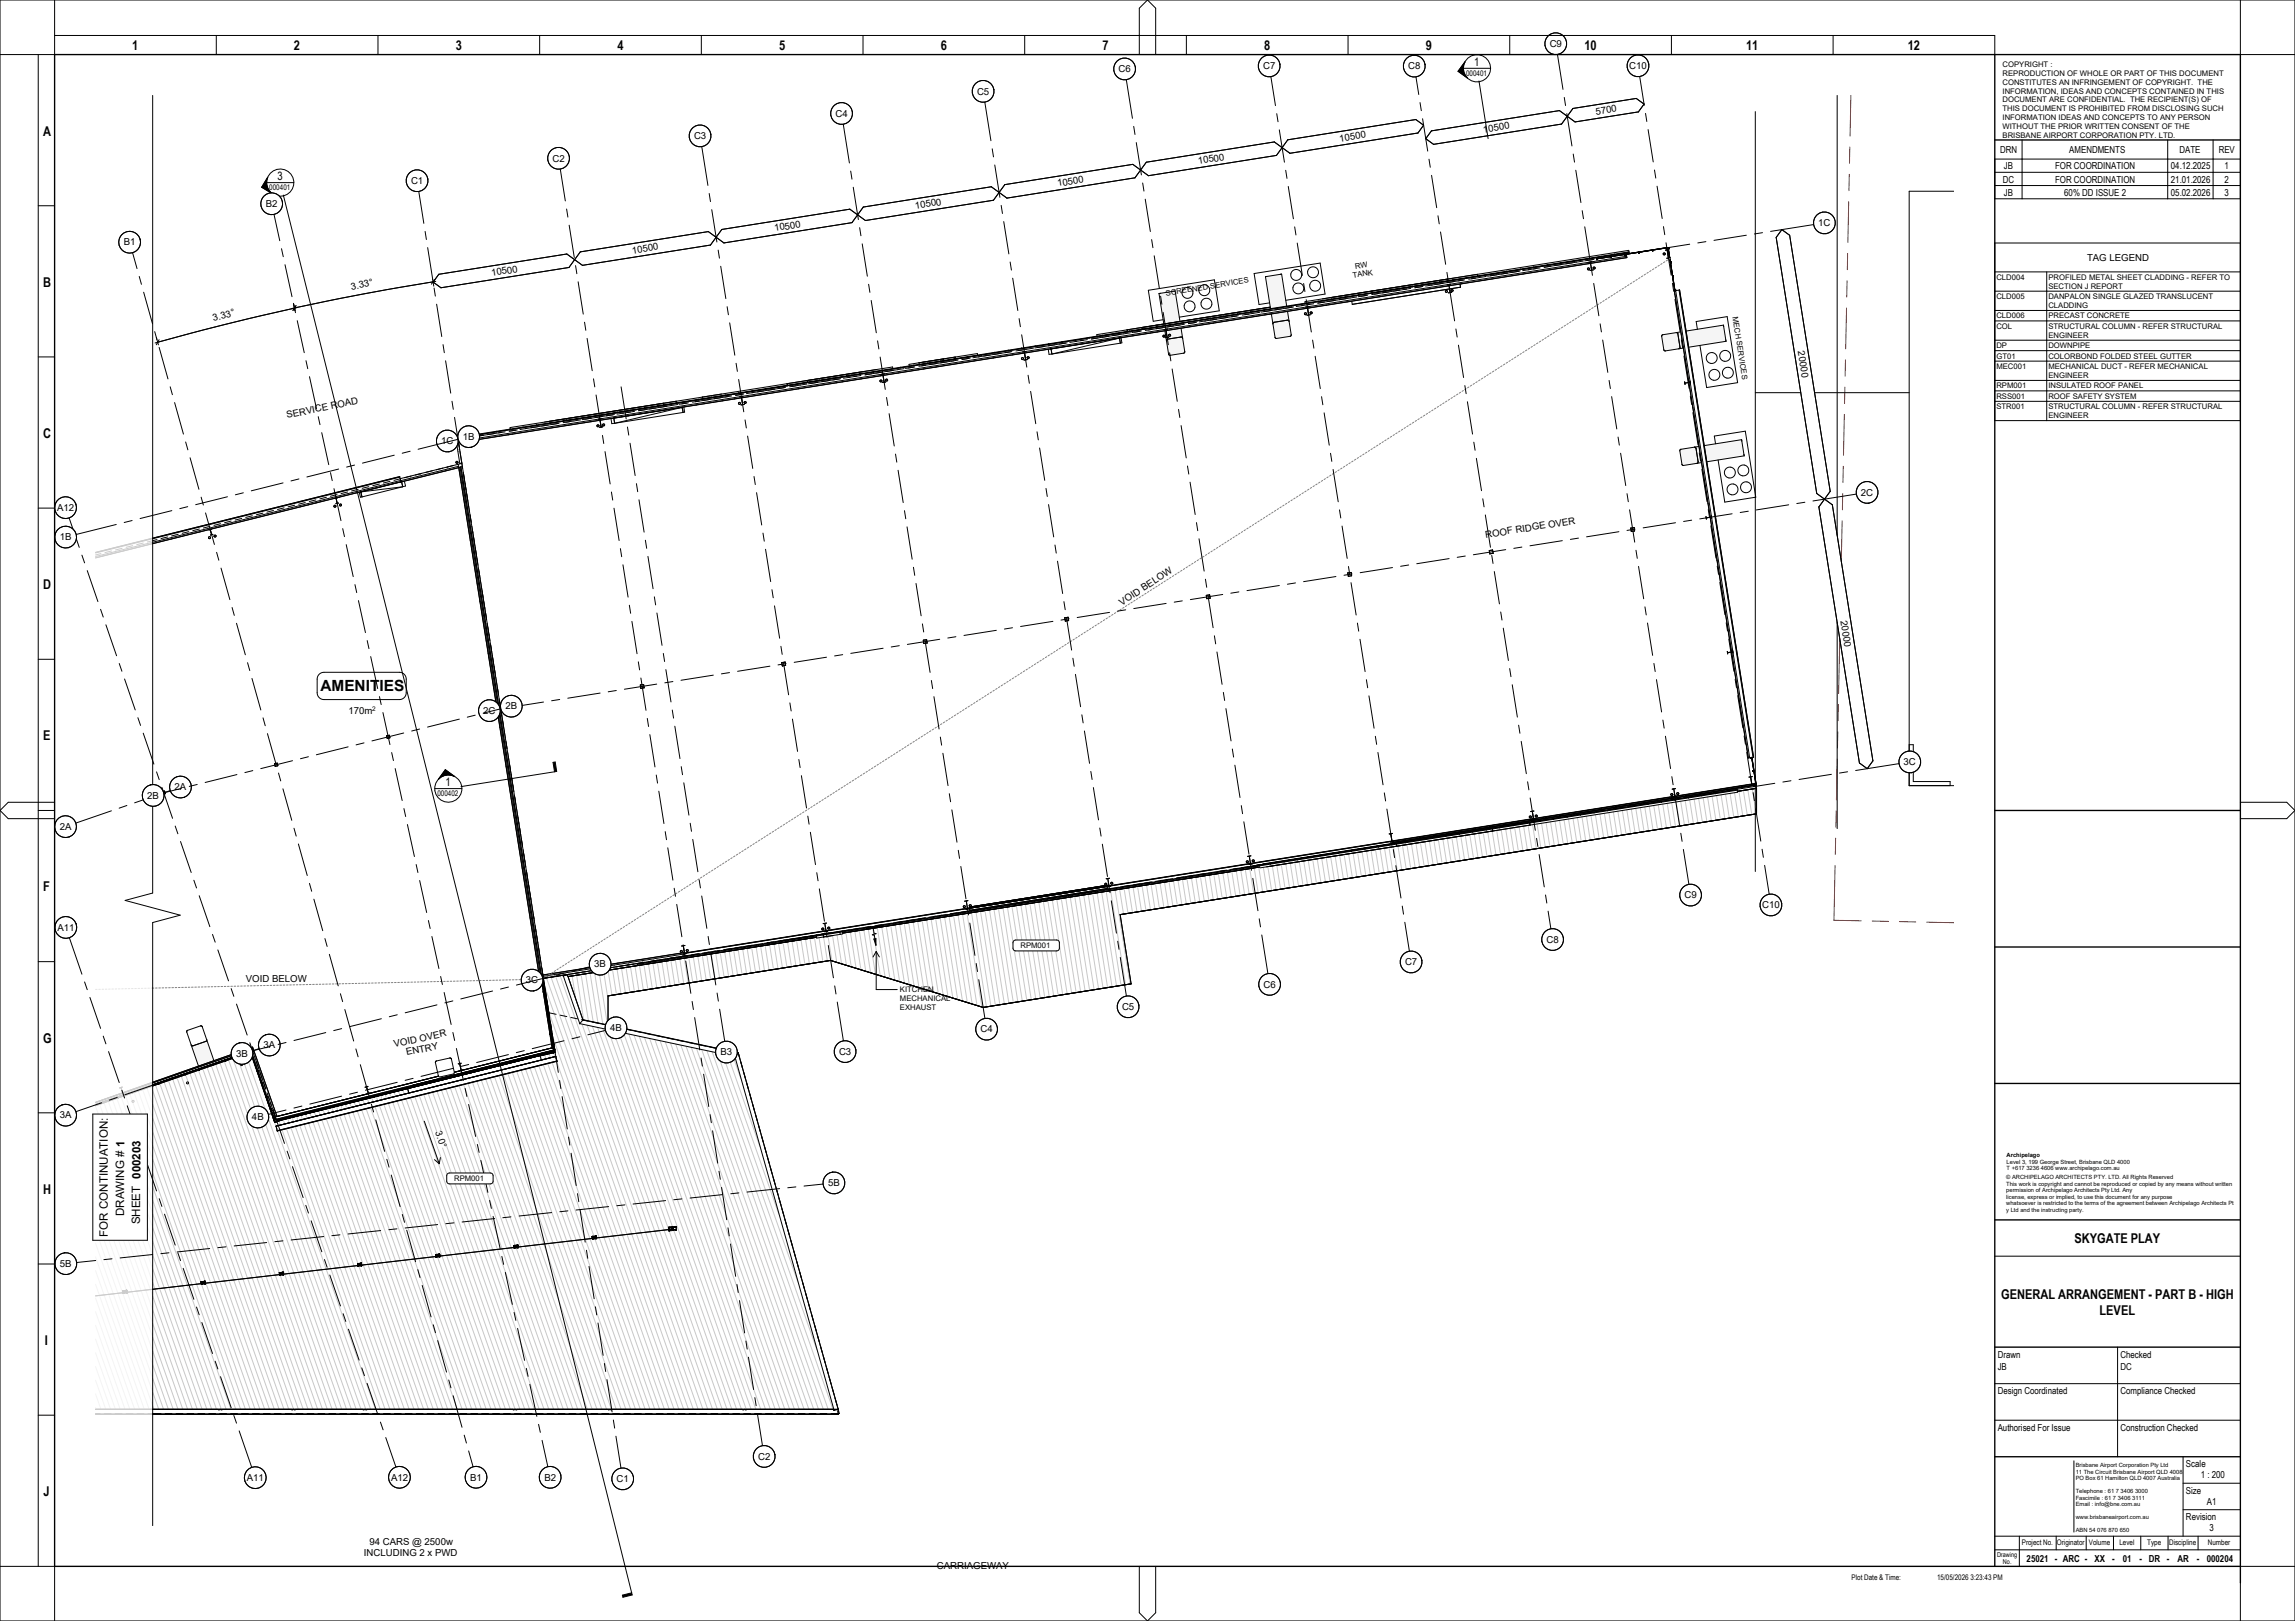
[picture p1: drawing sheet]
<svg xmlns="http://www.w3.org/2000/svg" width="841mm" height="594mm" viewBox="0 0 841 594" stroke-linecap="round" stroke-linejoin="round" font-family="sans-serif">
<defs><g id="words">
<text font-size="5.6" x="117.4" y="253.4">AMENITIES</text>
<g font-size="4.9">
<text x="48.5" y="18.4">1</text>
<text x="107.7" y="18.4">2</text>
<text x="167" y="18.4">3</text>
<text x="226.2" y="18.4">4</text>
<text x="285.5" y="18.4">5</text>
<text x="344.7" y="18.4">6</text>
<text x="404" y="18.4">7</text>
<text x="463.2" y="18.4">8</text>
<text x="522.5" y="18.4">9</text>
<text x="580.6" y="18.4">10</text>
<text x="639.8" y="18.4">11</text>
<text x="699.1" y="18.4">12</text>
<text x="15.8" y="49.7">A</text>
<text x="15.8" y="105.1">B</text>
<text x="15.8" y="160.5">C</text>
<text x="15.8" y="215.9">D</text>
<text x="15.8" y="271.3">E</text>
<text x="15.8" y="326.7">F</text>
<text x="15.8" y="382.1">G</text>
<text x="15.8" y="437.5">H</text>
<text x="760.2" y="455.5">SKYGATE PLAY</text>
<text x="733.3" y="475.9">GENERAL ARRANGEMENT - PART B - HIGH</text>
<text x="769.4" y="481.7">LEVEL</text>
<text x="16.4" y="492.9">I</text>
<text x="15.9" y="548.3">J</text>
</g>
<g font-size="4.2">
<text x="540.2" y="24.2">1</text>
<text x="101.7" y="66.1">3</text>
<text x="163.3" y="288.2">1</text>
<text x="45.6" y="420.2" transform="rotate(-90 45.6 420.2)">1</text>
<text x="51.5" y="432" transform="rotate(-90 51.5 432)">000203</text>
<text x="45.5" y="445.6" transform="rotate(-90 45.5 445.6)">DRAWING #</text>
<text x="51.3" y="448.6" transform="rotate(-90 51.3 448.6)">SHEET</text>
<text x="39.6" y="453.1" transform="rotate(-90 39.6 453.1)">FOR CONTINUATION:</text>
</g>
<g font-size="3.5">
<text x="567.9" y="17.2">C9</text>
<text x="409.9" y="26.5">C6</text>
<text x="462.9" y="25.3">C7</text>
<text x="516" y="25.4">C8</text>
<text x="597.1" y="25.3">C10</text>
<text x="358" y="34.7">C5</text>
<text x="306.2" y="42.8">C4</text>
<text x="584.9" y="42.1" transform="rotate(-9 584.9 42.1)">5700</text>
<text x="254.3" y="51">C3</text>
<text x="491" y="51.9" transform="rotate(-9 491 51.9)">10500</text>
<text x="543.7" y="48.7" transform="rotate(-9 543.7 48.7)">10500</text>
<text x="202.5" y="59.2">C2</text>
<text x="732.9" y="56.2">DRN</text>
<text x="758.3" y="56.2">AMENDMENTS</text>
<text x="798.7" y="56.2">DATE</text>
<text x="813" y="56.2">REV</text>
<text x="439.2" y="60.1" transform="rotate(-9 439.2 60.1)">10500</text>
<text x="734.3" y="62">JB</text>
<text x="753.1" y="62">FOR COORDINATION</text>
<text x="795.5" y="62">04.12.2025</text>
<text x="815.2" y="62">1</text>
<text x="150.6" y="67.4">C1</text>
<text x="387.6" y="68.3" transform="rotate(-9 387.6 68.3)">10500</text>
<text x="733.9" y="66.9">DC</text>
<text x="734.3" y="71.7">JB</text>
<text x="753.1" y="66.9">FOR COORDINATION</text>
<text x="756.4" y="71.7">60% DD ISSUE 2</text>
<text x="795.5" y="66.9">21.01.2026</text>
<text x="795.5" y="71.7">05.02.2026</text>
<text x="815.2" y="66.9">2</text>
<text x="815.2" y="71.7">3</text>
<text x="97.4" y="75.9">B2</text>
<text x="335.5" y="76.6" transform="rotate(-9 335.5 76.6)">10500</text>
<text x="666.3" y="82.9">1C</text>
<text x="45.4" y="89.9">B1</text>
<text x="283.9" y="84.7" transform="rotate(-9 283.9 84.7)">10500</text>
<text x="231.8" y="93" transform="rotate(-9 231.8 93)">10500</text>
<text x="764.8" y="95.5">TAG LEGEND</text>
<text x="180.2" y="101.2" transform="rotate(-9 180.2 101.2)">10500</text>
<text x="128.8" y="106.2" transform="rotate(-11 128.8 106.2)">3.33°</text>
<text x="78.3" y="117.6" transform="rotate(-14 78.3 117.6)">3.33°</text>
<text x="658.8" y="128.8" transform="rotate(81 658.8 128.8)">20000</text>
<text x="105.3" y="153.2" transform="rotate(-11 105.3 153.2)">SERVICE ROAD</text>
<text x="169.6" y="161.2">1B</text>
<text x="161.7" y="162.8">1C</text>
<text x="681.9" y="181.7">2C</text>
<text x="20.9" y="187.2">A12</text>
<text x="544.5" y="197.1" transform="rotate(-9 544.5 197.1)">ROOF RIDGE OVER</text>
<text x="21.9" y="198">1B</text>
<text x="411.1" y="221.9" transform="rotate(-33 411.1 221.9)">VOID BELOW</text>
<text x="674.5" y="227.6" transform="rotate(81 674.5 227.6)">20000</text>
<text x="127.7" y="261.6">170m</text>
<text x="177.1" y="261.6">2C</text>
<text x="185.2" y="259.9">2B</text>
<text x="697.6" y="280.4">3C</text>
<text x="54" y="292.6">2B</text>
<text x="64" y="289.6">2A</text>
<text x="21.9" y="304.1">2A</text>
<text x="617.3" y="329.2">C9</text>
<text x="645.8" y="332.8">C10</text>
<text x="21" y="341">A11</text>
<text x="566.7" y="345.5">C8</text>
<text x="514.9" y="353.7">C7</text>
<text x="90.1" y="359.7">VOID BELOW</text>
<text x="217.8" y="354.5">3B</text>
<text x="192.7" y="360.4">3C</text>
<text x="463" y="361.9">C6</text>
<text x="411.2" y="370.1">C5</text>
<text x="223.6" y="377.8">4B</text>
<text x="144.5" y="383.6" transform="rotate(-12 144.5 383.6)">VOID OVER</text>
<text x="359.3" y="378.3">C4</text>
<text x="86.5" y="387.2">3B</text>
<text x="96.5" y="384.1">3A</text>
<text x="149" y="386.7" transform="rotate(-12 149 386.7)">ENTRY</text>
<text x="264" y="386.7">B3</text>
<text x="307.5" y="386.5">C3</text>
<text x="21.9" y="409.8">3A</text>
<text x="92.3" y="410.5">4B</text>
<text x="159.4" y="414.9" transform="rotate(71 159.4 414.9)">3.0°</text>
<text x="303.4" y="434.6">5B</text>
<text x="22" y="464.2">5B</text>
<text x="732.1" y="497.5">Drawn</text>
<text x="777.1" y="497.5">Checked</text>
<text x="732.1" y="502.1">JB</text>
<text x="777.1" y="502.1">DC</text>
<text x="732.1" y="510.9">Design Coordinated</text>
<text x="777.1" y="510.9">Compliance Checked</text>
<text x="732.1" y="524.3">Authorised For Issue</text>
<text x="777.1" y="524.3">Construction Checked</text>
<text x="277.8" y="534.9">C2</text>
<text x="801.1" y="537.7">Scale</text>
<text x="90.5" y="542.7">A11</text>
<text x="143.3" y="542.5">A12</text>
<text x="172.3" y="542.5">B1</text>
<text x="199.5" y="542.5">B2</text>
<text x="226" y="543.1">C1</text>
<text x="806.5" y="541.7">1 : 200</text>
<text x="801.1" y="547.4">Size</text>
<text x="808.7" y="551.5">A1</text>
<text x="801.1" y="557.1">Revision</text>
<text x="809.7" y="561.1">3</text>
<text x="135.4" y="566.3">94 CARS @ 2500w</text>
<text x="133.4" y="570.2">INCLUDING 2 x PWD</text>
<text x="343.3" y="575">CARRIAGEWAY</text>
<text x="742.7" y="572.3">25021 - ARC -</text>
<text x="767.5" y="572.3">XX</text>
<text x="774" y="572.3">-</text>
<text x="777.9" y="572.3">01</text>
<text x="784" y="572.3">- DR -</text>
<text x="797.9" y="572.3">AR</text>
<text x="805" y="572.3">-</text>
<text x="808.7" y="572.3">000204</text>
</g>
<g font-size="2.8">
<text x="537.2" y="27.9">000401</text>
<text x="733.8" y="24.6">COPYRIGHT :</text>
<text x="733.8" y="27.8">REPRODUCTION OF WHOLE OR PART OF THIS DOCUMENT</text>
<text x="733.8" y="31.1">CONSTITUTES AN INFRINGEMENT OF COPYRIGHT. THE</text>
<text x="733.8" y="34.3">INFORMATION, IDEAS AND CONCEPTS CONTAINED IN THIS</text>
<text x="733.8" y="37.5">DOCUMENT ARE CONFIDENTIAL. THE RECIPIENT(S) OF</text>
<text x="733.8" y="40.8">THIS DOCUMENT IS PROHIBITED FROM DISCLOSING SUCH</text>
<text x="733.8" y="44">INFORMATION IDEAS AND CONCEPTS TO ANY PERSON</text>
<text x="733.8" y="47.3">WITHOUT THE PRIOR WRITTEN CONSENT OF THE</text>
<text x="733.8" y="50.5">BRISBANE AIRPORT CORPORATION PTY. LTD.</text>
<text x="98.7" y="69.8">000401</text>
<text x="495.8" y="101.9" transform="rotate(-9 495.8 101.9)">TANK</text>
<text x="496.7" y="98.5" transform="rotate(-9 496.7 98.5)">RW</text>
<text x="731.6" y="102.5">CLD004</text>
<text x="750.6" y="102.5">PROFILED METAL SHEET CLADDING - REFER TO</text>
<text x="750.6" y="105.8">SECTION J REPORT</text>
<text x="427.4" y="108.3" transform="rotate(-9 427.4 108.3)">SCREENED SERVICES</text>
<text x="731.6" y="109.6">CLD005</text>
<text x="750.6" y="109.6">DANPALON SINGLE GLAZED TRANSLUCENT</text>
<text x="750.6" y="112.8">CLADDING</text>
<text x="634.9" y="116" transform="rotate(81 634.9 116)">MECH SERVICES</text>
<text x="731.6" y="116.6">CLD006</text>
<text x="750.6" y="116.6">PRECAST CONCRETE</text>
<text x="731.6" y="120.5">COL</text>
<text x="750.6" y="120.5">STRUCTURAL COLUMN - REFER STRUCTURAL</text>
<text x="750.6" y="123.7">ENGINEER</text>
<text x="731.6" y="127.5">DP</text>
<text x="731.6" y="131.4">GT01</text>
<text x="750.6" y="127.5">DOWNPIPE</text>
<text x="750.6" y="131.4">COLORBOND FOLDED STEEL GUTTER</text>
<text x="731.6" y="135.2">MEC001</text>
<text x="750.6" y="135.2">MECHANICAL DUCT - REFER MECHANICAL</text>
<text x="731.6" y="142.3">RPM001</text>
<text x="750.6" y="138.5">ENGINEER</text>
<text x="750.6" y="142.3">INSULATED ROOF PANEL</text>
<text x="731.6" y="146.1">RSS001</text>
<text x="731.6" y="149.9">STR001</text>
<text x="750.6" y="146.1">ROOF SAFETY SYSTEM</text>
<text x="750.6" y="149.9">STRUCTURAL COLUMN - REFER STRUCTURAL</text>
<text x="750.6" y="153.2">ENGINEER</text>
<text x="160.3" y="291.8">000402</text>
<text x="374" y="347.5">RPM001</text>
<text x="329.8" y="363.6">KITCHEN</text>
<text x="329.8" y="366.9">MECHANICAL</text>
<text x="329.8" y="370.1">EXHAUST</text>
<text x="166.4" y="432.9">RPM001</text>
<text x="740.9" y="566.3">Project No.</text>
<text x="753.8" y="566.3">Originator</text>
<text x="765.4" y="566.3">Volume</text>
<text x="776.7" y="566.3">Level</text>
<text x="786.8" y="566.3">Type</text>
<text x="794.9" y="566.3">Discipline</text>
<text x="809.1" y="566.3">Number</text>
<text x="678.5" y="578.9">Plot Date &amp; Time:</text>
<text x="709.9" y="578.8">15/05/2026 3:23:43 PM</text>
</g>
<g font-size="2.5">
<text x="731.8" y="570.4">Drawing</text>
<text x="734" y="573.3">No.</text>
</g>
<text font-size="2.4" x="136.4" y="260.6">2</text>
<g font-size="2.1">
<text x="735.3" y="424">Archipelago</text>
<text x="735.3" y="426.4">Level 3, 199 George Street, Brisbane QLD 4000</text>
<text x="735.3" y="428.8">T +617 3236 4606 www.archipelago.com.au</text>
<text x="735.2" y="432.2">© ARCHIPELAGO ARCHITECTS PTY. LTD. All Rights Reserved</text>
<text x="735.2" y="434.5">This work is copyright and cannot be reproduced or copied by any means without written</text>
<text x="735.2" y="436.9">permission of Archipelago Architects Pty Ltd. Any</text>
<text x="735.2" y="439.3">license, express or implied, to use this document for any purpose</text>
<text x="735.2" y="441.7">whatsoever is restricted to the terms of the agreement between Archipelago Architects Pt</text>
<text x="735.2" y="444.1">y Ltd and the instructing party.</text>
<text x="760.6" y="537.6">Brisbane Airport Corporation Pty Ltd</text>
<text x="760.6" y="540">11 The Circuit Brisbane Airport QLD 4008</text>
<text x="760.6" y="542.4">PO Box 61 Hamilton QLD 4007 Australia</text>
<text x="760.6" y="547.2">Telephone : 61 7 3406 3000</text>
<text x="760.6" y="549.5">Fascimile : 61 7 3406 3111</text>
<text x="760.6" y="551.9">Email : info@bne.com.au</text>
<text x="760.6" y="556.7">www.brisbaneairport.com.au</text>
<text x="760.6" y="561.5">ABN 54 076 870 650</text>
</g>
</g></defs>
<path d="M168.1 171.3l.5-.1 29.7 187.4-.5 .1z" fill="#808080"/>
<g fill="#fff">
<path d="M35 204.4l111.9-27.8z"/>
<path d="M35 405.2v69.6l10.1-1.1-.1-.7 1.3-.2 .3 .7 27.2-3.1-.1-.7 1.4-.2 .1 .7 27.2-3.2v-.7l1.4-.1 .1 .7 27.2-3.2-.1-.7 1.3-.1 .2 .7 27.3-3.2-.1-.7 1.4-.1 .1 .7 27.2-3.2-.1-.7 1.5-.2v.7l27.3-3.1-.1-.7 1.2-.2h.2l.1 1-1.4 .2v-.3l-27.2 3.2v.2l-.3 .1-1.2 .1v-.3l-27.2 3.2v.2l-.3 .1-1.1 .1v-.2l-27.3 3.1 .1 .3h-.3l-1.2 .1v-.2l-27.2 3.1v.3l-1.1 .1h-.3l-.1-.2-27.2 3.1v.3h-.3l-1.1 .1v-.2l-27.2 3.2v.2l-1.1 .1-.4 .1v-.3l-10.1 1.2v41.5h270.5l-36.3-129.1-56.8-12.1-6.1-17.5 1.6-.6-8.8 1.4 4.3 27.2-5.4 1.2 .3 1.5 5.4-1.3 .4 1.8-102.5 25.5-.4-1.7 48.6-12.2-.4-1.6-46.6 11.6-2.1 .8-8.9-25.7zM220.4 453.4h.2zM228.4 452.5h.2zM232.3 452h.3zM235.5 451.7h.2zM245 449.7l2.7-.3 .2 1.3-2.8 .4zM241.7 451l.2-.1zM100.5 409.4l.6 1.8 1.7-.6-1 .1-.1-.3 66.3-16.6-17 3.9-50 12.5-.2-.9zM99.6 407l.8 2.4 .4-.2-.8-2.3zM35 403.9l57.5-19.7 .3 .9-.6 .4 7.4 21.4 .9-.3-.4 .4 .8 2.2 .6-.1-8.9-25.4zM48.4 403.6a.37 .37 0 0 1 .7 0 .37 .37 0 0 1-.7 0zM68.4 396.8a.37 .37 0 0 1 .7 0 .37 .37 0 0 1-.7 0zM88.2 390.1a.37 .37 0 0 1 .7 0 .37 .37 0 0 1-.7 0z"/>
<path d="M59.7 291.1l.9-.3zM59.4 290.3l.3 .8zM60.3 289.9l.3 .9zM59.4 290.2l.9-.3z"/>
<path d="M494.1 211.1l1.2-.1zM493.9 210l.2 1.1zM495.1 209.8l.2 1.1zM493.9 209.9l1.2-.1z"/>
<path d="M546 202.9l1.1-.1zM545.7 201.8l.2 1.1zM547 201.6l.2 1.1zM545.8 201.7l1.1-.1z"/>
<path d="M390.4 227.6l1.2-.2zM390.2 226.4l.2 1.2zM391.4 226.2l.2 1.2zM390.2 226.4l1.2-.2z"/>
<path d="M286.7 244l1.2-.2zM286.5 242.8l.2 1.2zM287.7 242.7l.2 1.1zM286.5 242.8l1.2-.2z"/>
<path d="M183.2 260.1h.7zM183.1 259.5l.1 .6zM183.8 259.4l.1 .6zM183.1 259.4l.7-.1z"/>
<path d="M100.9 280.8l.9-.2zM100.6 279.9l.3 .9zM101.6 279.7l.2 .9zM100.7 279.9l.8-.2z"/>
<path d="M142 270.6l.8-.2zM141.7 269.7l.2 .9zM142.6 269.5l.3 .8zM141.7 269.6l.9-.2z"/>
</g>
<g fill="#f5f5f5">
<path d="M615.7 164.7l5.6-.8 .9 5.7-5.6 .9-1-5.3z"/>
<path d="M609.1 122.8l5.5-.8 .9 5.6-5.6 .9-1-5.3z"/>
<path d="M427.6 124.4l5.6-.8 .9 5.6-5.7 .9-1-5.3z"/>
<path d="M466.6 118.2l5.6-.8 .9 5.6-5.7 .9-.9-5.2z"/>
<path d="M166.2 394l.5-.2 .1 .3-.5 .1z"/>
<path d="M161.4 395.2l4.8-1.2 .1 .2z"/>
<path d="M160.9 395.3l.5 .1z"/>
<path d="M75.8 381.1l2.6 7.6-.5 .2-2.5-7.3z"/>
<path d="M70.7 383.2l4.7-1.6 2.5 7.3-4.7 1.6z"/>
<path d="M70.1 382.9l.6 .3 2.5 7.3-.5 .2z"/>
<path d="M621.1 163.9l.4 .4 1.1-.2v-.5zM624.5 163.3l.1 .5 13.7-2.2-.1-.5z"/>
<path d="M621.5 164.3l.8 4.9 1.1-.2-.8-4.9zM624.6 163.8l.8 4.9 13.7-2.2-.8-4.9z"/>
<path d="M622.3 169.2l-.4 .6 1.6-.3-.1-.5zM625.4 168.7l.1 .5 13.6-2.2v-.5z"/>
<path d="M614.4 121.9l.4 .4 1.2-.2-.1-.5zM617.9 121.3l.1 .5 13.6-2.2v-.5z"/>
<path d="M614.8 122.3l.8 4.9 1.2-.1-.8-5zM618 121.8l.7 4.9 13.7-2.1-.8-5z"/>
<path d="M615.6 127.2l-.4 .6 1.7-.3-.1-.4zM618.7 126.7l.1 .5 13.7-2.1-.1-.5z"/>
<path d="M427.3 123.7l.1 1.1 .5-.5-.1-.6zM426.9 121.2l.4 2.5 .4-.1-.4-2.4zM427.3 121.2l.4 2.4zM424.7 107.6l1.8 11.1h.5l-1.8-11.2z"/>
<path d="M427.4 121.2l.4 2.4 .5-.1-.5 .2 .1 .6 4.9-.8-.5-3.1zM428.2 122.9a.4 .4 0 0 1 .8 0 .4 .4 0 0 1-.8 0zM425.2 107.5l1.8 11.2 4.9-.8-1.8-11.2z"/>
<path d="M432.3 120.4l.5 3.1 .6 .4-.6-3.6zM430.1 106.7l1.8 11.2 .5-.1-1.8-11.2z"/>
<path d="M465.9 115.1l.6 3.6 .4-.6-.5-3.1zM463.7 101.4l1.9 11.7 .5-.1-1.9-11.7z"/>
<path d="M466.4 115l.5 3.1 4.9-.8-.5-3.1zM464.2 101.3l1.9 11.7 4.9-.8-1.8-11.7z"/>
<path d="M471.3 114.2l.5 3.1 .6 .4-.6-3.6zM469.2 100.5l1.8 11.7h.5l-1.9-11.7z"/>
</g>
<g fill="#fff">
<path d="M199 357.8l51.9-8.2 .1 .7-51.9 8.2z"/>
<path d="M198.9 357.3l51.9-8.2z"/>
<path d="M202.3 382.5l.7 .2z"/>
<path d="M146.7 175.4l21.2-5.3 .1 .8-21.2 5.2z"/>
<path d="M146.9 176.6l21.2-5.3z"/>
<path d="M167.3 162.3l.7-.1 1.2 7.5-.7 .1z"/>
<path d="M82.7 388.4l4.9-1.7z"/>
<path d="M77.7 390.1l4.9-1.7z"/>
<path d="M72.8 391.8l4.9-1.7z"/>
<path d="M67.9 393.5l4.9-1.7z"/>
<path d="M63 395.1l4.9-1.6z"/>
<path d="M58.1 396.8l4.9-1.6z"/>
<path d="M53.2 398.5l4.9-1.6z"/>
<path d="M48.2 400.2l4.9-1.6z"/>
<path d="M43.3 401.9l4.9-1.6z"/>
<path d="M38.4 403.6l4.9-1.6z"/>
<path d="M35 404.8l3.4-1.1z"/>
<path d="M198.6 358.4l.8 5.1z"/>
<path d="M199.4 363.5l.8 5.1z"/>
<path d="M200.2 368.6l.8 5.1z"/>
<path d="M201 373.7l.8 5.2z"/>
<path d="M202.7 384l.2 1.7z"/>
<path d="M192.8 388l5-1.2z"/>
<path d="M187.7 389.2l5.1-1.2z"/>
<path d="M182.7 390.5l5-1.2z"/>
<path d="M177.7 391.7l5-1.2z"/>
<path d="M172.6 393l5-1.2z"/>
<path d="M167.6 394.2l5-1.2z"/>
<path d="M162.5 395.5l5-1.2z"/>
<path d="M157.5 396.8l5-1.2z"/>
<path d="M152.4 398l5-1.2z"/>
<path d="M147.4 399.3l5-1.2z"/>
<path d="M142.3 400.5l5-1.2z"/>
<path d="M137.3 401.8l5-1.2z"/>
<path d="M132.2 403l5.1-1.2z"/>
<path d="M127.2 404.3l5-1.2z"/>
<path d="M122.2 405.6l5-1.2z"/>
<path d="M117.1 406.8l5-1.2z"/>
<path d="M112.1 408.1l5-1.2z"/>
<path d="M107 409.3l5-1.2z"/>
<path d="M102 410.6l5-1.2z"/>
<path d="M613.5 106.6l27.2 171.1z"/>
<path d="M202.3 382.8l.6-.1zM202.1 382.2l.2 .6zM202.9 382.1l.1 .6zM202.2 382.1l.6-.1z"/>
<path d="M87.6 386.7l4.1-1.4zM91.7 385.3l.4-.1zM92.1 385.1l.4-.1z"/>
<path d="M202.4 382.8l.3 1.2zM202.3 382.1l.2 .7zM201.8 378.9l.5 3.2z"/>
<path d="M197.8 386.7l4.8-1.2zM202.6 385.5h.2z"/>
<path d="M234.9 252.2l1.1-.1zM234.6 251.1l.2 1.1zM235.8 250.9l.2 1.1zM234.7 251l1.1-.2z"/>
<path d="M597.8 194.7l1.2-.1zM597.6 193.6l.2 1.1zM598.8 193.4l.2 1.1zM597.6 193.5l1.2-.1z"/>
<path d="M442.3 219.4l1.1-.2zM442 218.2l.2 1.1zM443.3 218l.2 1.2zM442.1 218.2l1.1-.2z"/>
<path d="M338.6 235.8l1.1-.2zM338.3 234.6l.2 1.2zM339.5 234.4l.3 1.2zM338.4 234.6l1.1-.2z"/>
</g>
<path d="M320.2 344.1l.8-.1v2.4z" fill="#000"/>
<g fill="#fff">
<path d="M510.3 308.7l4.8-.7z"/>
<path d="M515.1 307.9l5.1-.7z"/>
<path d="M520.2 307.1l5.2-.7z"/>
<path d="M525.4 306.3l5.1-.8z"/>
<path d="M530.5 305.5l5.1-.8z"/>
<path d="M535.7 304.7l5.1-.8z"/>
<path d="M540.8 303.9l5.1-.8z"/>
<path d="M545.9 303.1l5.1-.8z"/>
<path d="M551.1 302.3l5.1-.8z"/>
<path d="M556.2 301.4l5.1-.7z"/>
<path d="M561.3 300.6l5.2-.7z"/>
<path d="M566.5 299.8l5.1-.8z"/>
<path d="M571.6 299l5.1-.8z"/>
<path d="M576.7 298.2l5.2-.8z"/>
<path d="M581.9 297.4l5.1-.8z"/>
<path d="M587 296.6l5.1-.8z"/>
<path d="M592.1 295.7l5.2-.7z"/>
<path d="M597.3 294.9l5.1-.7z"/>
<path d="M602.4 294.1l5.1-.8z"/>
<path d="M607.6 293.3l5.1-.8z"/>
<path d="M612.7 292.5l5.1-.8z"/>
<path d="M617.8 291.7l5.1-.8z"/>
<path d="M623 290.9l5.1-.8z"/>
<path d="M628.1 290.1l5.1-.8z"/>
<path d="M633.2 289.2l5.2-.7z"/>
<path d="M638.4 288.4l4.5-.7z"/>
<path d="M642 277.6l.7 4.9z"/>
<path d="M642.7 282.5l.8 5.1z"/>
</g>
<g fill="#fff">
<path d="M585.1 94.8l5.1-.8z"/>
<path d="M590.2 94l5.2-.8z"/>
<path d="M595.4 93.2l5.1-.8z"/>
<path d="M600.5 92.4l5.1-.8z"/>
<path d="M605.6 91.6l5.2-.8z"/>
</g>
<g fill="#fff">
<path d="M612.9 101.4l.9 5.1z"/>
<path d="M612.1 96.2l.8 5.1z"/>
<path d="M611.3 91.1l.8 5.1z"/>
<path d="M611.2 90.8l.1 .3z"/>
<path d="M167.3 162.3l428.9-67.9z"/>
<path d="M304.3 351.9l56 17.3z"/>
</g>
<g fill="none" stroke="#f4f4f4" stroke-width=".37">
<path d="M47.1 399.7l.1 .1M48.7 399.1l.1 .2M50.3 398.6v.1M50.7 399.8l5.2 14.9M51.8 398l.1 .2M52.3 399.2l3.6 10.5M53.4 397.5l.1 .2M53.8 398.7l2.1 6M55 396.9l.1 .2M55.4 398.1l.5 1.5M35 415.4l20.9 59.6M35 410.4l20.9 59.5"/>
<path d="M35 405.4l20.9 59.5M36.1 403.5l.1 .1M36.5 404.6l19.4 55.3M37.7 403v.1M38.1 404.1l17.8 50.8M39.3 402.4v.1M39.7 403.6l16.2 46.3M40.8 401.9l.1 .1M41.2 403l14.7 41.8M42.4 401.3l.1 .2M42.8 402.5l13.1 37.3M44 400.8v.1"/>
<path d="M44.4 401.9l11.5 32.9M45.6 400.2v.2M46 401.4l9.9 28.4M47.5 400.8l.9 2.6M48.6 403.9l7.3 20.9M49.1 400.3l6.8 19.4M35 435.5l20.9 59.5M35 430.5l20.9 59.5M35 425.4l20.9 59.6M35 420.4l20.9 59.6M35 455.6l20.9 59.5M35 450.5l20.9 59.6"/>
<path d="M35 445.5l20.9 59.6M35 440.5l11.4 32.3M35 475.6l14.3 40.8M35 470.6l16.1 45.8M35 465.6l17.9 50.8M35 460.6l19.6 55.8M46.5 473.3l9.4 26.8M35 495.7l7.3 20.7M35 490.7l9.1 25.7M35 485.7l10.8 30.7M35 480.7l12.6 35.7M35 515.8l.2 .6"/>
<path d="M35 510.8l2 5.6M35 505.8l3.8 10.6M35 500.8l5.5 15.6"/>
</g>
<g fill="none" stroke="#ccc" stroke-width=".37">
<path d="M48.6 200l-2.4 .6M52.5 199l-2.4 .6M55.9 199.2l-20.9 5.3M55.9 197.2l-20.9 5.2M55.9 199.2l-20.9 5.2M55.9 197.2l-20.9 5.3M55.9 197.4l-20.9 5.2M55.9 198.7l-20.9 5.2M55.9 198.1l-1.9 .5M37 202.9l-2 .5M37.6 203.7v.1M40.4 203.1h-.1"/>
<path d="M40.9 201.9l-2.5 .6M44.8 200.9l-2.5 .6M45.3 201.8l.1 .1M43.9 398.6l.9-.2zM44.4 398.6l.6 1.9M53.1 398.7v.2M53.1 398.7h.1M53.1 398.6v.1M53.1 398.6h.1M53.1 398.7v.1M53.1 398.8h.1M53.1 398.6l.1 .1"/>
<path d="M53.1 398.6l.2 .2M53.2 398.9h.1M53.2 398.5l-.1 .1M53.2 398.7h.1M53.2 398.7v.1M53.2 398.8h.1M53.2 398.6h.1M53.2 398.6v.1M53.2 398.6l.1 .1M53.3 398.8l-.1 .1M53.3 398.6h.1M53.3 398.8h.1"/>
<path d="M53.3 398.7h.1M53.3 398.7h-.1M53.3 398.8h-.2M53.3 398.6l-.2 .1M53.3 398.6v.1M53.3 398.7v.1M53.3 398.6l.1 .2M53.3 398.7l-.2 .1M55.9 396.8l-10.9 3.7M55.9 396.6l-20.9 7.3M55.9 397.7l-20.9 7.2M55.9 397.5l-20.9 7.3 3.4-1.2"/>
<path d="M55.9 398l-20.9 7.2M38.3 403.8l.1 .2M38.3 403.7h.1M38.3 403.7l.1 .1M38.3 403.8h.1M38.3 403.7v.1M38.4 403.7h.1M38.4 403.8v.1M38.4 403.8h.1M38.4 403.9h.1M38.4 403.7v.1M38.4 403.6v.3"/>
<path d="M38.4 404h.1M38.4 403.6h.1M38.5 403.7h-.1M38.5 403.7h.1M38.5 403.8h.1M38.5 403.8v.1M38.5 403.9h.1M38.5 403.8l-.1 .1M38.5 403.8h-.1M38.5 403.7l-.2 .1M38.5 403.7l.1 .2M38.6 403.8h.1"/>
<path d="M38.6 403.8v.1M38.6 403.8l-.2 .1M38.6 403.9h.1M43.2 402.1l.1 .2M43.2 402.1h.1M43.3 402.1h-.1M43.3 402.1h.1M43.3 402v.1M43.3 402h.1M43.3 402.1v.1M43.3 402.2h.1M43.3 401.9l.1 .3"/>
<path d="M43.3 402.3h.1M43.4 402.1h.1M43.3 401.9h.1M43.4 402.2h.1M43.4 402h.1M43.4 402.1h-.1M43.4 402v.1M43.4 402.1l-.1 .1M43.5 402.1h.1M43.5 402h.1M43.5 402v.2M43.5 402.2h.1"/>
<path d="M43.5 402.1l-.2 .1M45 400.5l-10 3.5M45.5 400.4l-.9 .3M48.1 400.4l.1 .2M48.1 400.4h.1M48.2 400.4h.1M48.2 400.3h.1M48.2 400.4v.1M48.2 400.5h.1M48.2 400.2h.1M48.2 400.2l.1 .3M48.2 400.6h.1"/>
<path d="M48.3 400.4h.1M48.3 400.5h.1M48.3 400.3h.1M48.3 400.3v.1M48.3 400.5v.1M48.4 400.5h.1M48.4 400.3l-.2 .1M48.4 400.3h.1M48.4 400.4h.1M48.4 400.3h-.1M48.4 400.3l.1 .2M48.4 400.4l-.2 .1"/>
<path d="M45 473l.2 1M45 473h.1M45.1 473h.1M45.1 473v.1M45.1 473.3h.1M45.2 473.3h.1M45.2 473.5h.1M45.1 473.9l.1 .1M45.1 473.5h.1M45.1 473.9h.1M45.1 473.7h.1M45.2 473h.1"/>
<path d="M45.2 473l-.1 .1M45.2 473.9h.1M45.2 473.6v.1M45.2 473.6l-.1 .1M45.2 473.2h.1M45.2 473.2v.1M45.3 473.9h.1M45.3 473.9h-.1M45.3 472.9h.1M45.4 472.9h.1M45.4 473.9h.1M45.5 473.9h.1"/>
<path d="M45.5 473.7h.1M45.5 473.6h.1M45.6 473.6h.1M45.7 473.4h.1M45.8 473.4h.1M45.8 473.4v.1M45.8 473.3l.1 .1M45.8 473.3v.2M45.9 473.4h-.1M45.9 473.4l-.1 .1M45.9 473.4h.1M46 473.3h.1"/>
<path d="M46 473.3v.2M46 473.3h-.4v.3M46 473.5h.1M46 473.6h.1M46.2 473.6l-.7 .1M46.2 472.9h.1M46.2 473.5h.1M46.2 473.5v.1M46.2 473.6h.1M46.2 472.8h.1M46.2 472.8v.1M46.3 473.8h.1"/>
<path d="M46.4 473.8h.1M46.4 472.9h.1M46.4 473.1h.1M46.4 473.1v.1M46.4 472.8v.1M46.4 472.8h.1M46.4 473.3h.1M46.4 473.5l.1 .1M46.5 472.9h.1M46.5 472.9h-.1M46.5 473.3v.1M46.5 473.3h-.1"/>
<path d="M46.5 473.7h.1M46.5 473.7v.1M46.5 472.8h.1M46.5 472.8l.1 1-1.4 .2M46.5 472.8l-1.5 .2M46.5 473.1h.1M46.5 473.1l-.1 .1M46.5 473.5h.1M46.5 473.5h-.1M46.6 473.7h.1M46.6 473.7l-.1 .1M46.5 473.8h.1"/>
<path d="M55.9 472.4l-20.9 2.5M35 516.4h20.9M35 518.3h20.9M35 518.2h20.9M35 518h1.7M38.2 518h2.5M42.2 518h2.5M46.2 518h2.5M50.2 518h2.5M54.2 518h1.7"/>
<circle cx="48.7" cy="403.6" r=".37"/>
<circle cx="45.8" cy="473.4" r=".06"/>
</g>
<path d="M49.8 399.7v.1M53.8 398.3v.1M55.8 397.6h.1M37.8 403.8v.1M41.8 402.4v.1M44.2 401.6h.3M45.8 401.1h.1" fill="none" stroke="#fafafa" stroke-width=".37"/>
<g fill="none" stroke="#e5e5e5" stroke-width=".37">
<path d="M35.6 362.6h-.6M36.8 362.5h-.6M38 362.5h-.6M39.2 362.5h-.6M40.4 362.4l-.6 .1M41.6 362.4h-.6M42.8 362.4h-.6M44 362.4h-.6M45.2 362.3h-.6M46.4 362.3h-.6M47.6 362.3h-.6M48.8 362.3h-.6"/>
<path d="M50 362.2h-.6M51.2 362.2h-.6M52.4 362.2h-.6M53.6 362.1l-.6 .1M54.8 362.1h-.6M55.9 362.1h-.5"/>
</g>
<g fill="none" stroke="#c8c8c8" stroke-width=".37">
<path d="M576.4 299.9l1.4 8.8M578.1 299.6l1.4 8.8M579.7 299.3l1.4 8.8M581.3 299.1l1.4 8.8M583 298.8l1.4 8.8M584.6 298.6l1.4 8.8M586.3 298.3l1.4 8.8M587.9 298l1.4 8.8M589.6 297.8l1.4 8.8M591.2 297.5l1.4 8.8M592.9 297.3l1.4 8.7M594.5 297l1.4 8.8"/>
<path d="M596.1 296.7l1.4 8.8M597.8 296.5l1.4 8.8M599.4 296.2l1.4 8.8M601.1 296l1.4 8.7M602.7 295.7l1.4 8.8M604.4 295.4l1.4 8.8M606 295.2l1.4 8.8M607.7 294.9l1.4 8.8M609.3 294.6l1.4 8.8M610.9 294.4l1.4 8.8M612.6 294.1l1.4 8.8M614.2 293.9l1.4 8.8"/>
<path d="M615.9 293.6l1.4 8.8M617.5 293.3l1.4 8.8M619.2 293.1l1.4 8.8M620.8 292.8l1.4 8.8M622.5 292.6l1.4 8.8M624.1 292.3l1.4 8.8M625.7 292l1.4 8.8M627.4 291.8l1.4 8.8M629 291.5l1.4 8.8M630.7 291.3l1.4 8.8M632.3 291l1.4 8.8M634 290.7l1.4 8.8"/>
<path d="M635.6 290.5l1.4 8.8M637.2 289.9l1.5 9.1M638.9 289.6l1.4 9.2M640.5 289.4l1.4 9.1M642.1 289.1l1.5 9.1M448.1 319.9l1.4 9.1M449.7 319.6l1.5 9.1M451.4 319.3l1.4 9.1M453 319.1l1.5 9.1M454.7 318.8l1.4 9.1M456.3 318.6l1.5 9.1M458 318.3l1.4 9.1"/>
<path d="M459.6 318l1.5 9.1M461.3 317.8l1.4 9.1M462.9 317.8l1.4 8.8M464.6 317.6l1.4 8.8M466.2 317.3l1.4 8.8M467.9 317l1.4 8.8M469.5 316.8l1.4 8.8M471.2 316.5l1.4 8.8M472.8 316.3l1.4 8.8M474.5 316l1.4 8.8M476.1 315.7l1.4 8.8M477.7 315.5l1.4 8.8"/>
<path d="M479.4 315.2l1.4 8.8M481 315l1.4 8.8M482.7 314.7l1.4 8.8M484.3 314.4l1.4 8.8M486 314.2l1.4 8.8M487.6 313.9l1.4 8.8M489.3 313.7l1.4 8.8M490.9 313.4l1.4 8.8M492.5 313.1l1.4 8.8M494.2 312.9l1.4 8.8M495.8 312.6l1.4 8.8M497.5 312.4l1.4 8.8"/>
<path d="M499.1 312.1l1.4 8.8M500.8 311.8l1.4 8.8M502.4 311.6l1.4 8.8M504.1 311.3l1.4 8.8M505.7 311.1l1.4 8.8M507.3 310.8l1.4 8.8M509 310.5l1.4 8.8M510.6 310.3l1.4 8.8M512.3 310l1.4 8.8M513.9 309.8l1.4 8.8M515.6 309.5l1.4 8.8M517.2 309.2l1.4 8.8"/>
<path d="M518.9 309l1.4 8.8M520.5 308.7l1.4 8.8M522.1 308.5l1.4 8.7M523.8 308.2l1.4 8.8M525.4 307.9l1.4 8.8M527.1 307.7l1.4 8.8M528.7 307.4l1.4 8.8M530.4 307.2l1.4 8.7M532 306.9l1.4 8.8M533.7 306.6l1.4 8.8M535.3 306.4l1.4 8.8M536.9 306.1l1.4 8.8"/>
<path d="M538.6 305.8l1.4 8.8M540.2 305.6l1.4 8.8M541.9 305.3l1.4 8.8M543.5 305.1l1.4 8.8M545.2 304.8l1.4 8.8M546.8 304.5l1.4 8.8M548.5 304.3l1.4 8.8M550.1 304l1.4 8.8M551.7 303.8l1.4 8.8M553.4 303.5l1.4 8.8M555 303.2l1.4 8.8M556.7 303l1.4 8.8"/>
<path d="M558.3 302.7l1.4 8.8M560 302.5l1.4 8.8M561.6 302.2l1.4 8.8M563.3 301.9l1.4 8.8M564.9 301.7l1.4 8.8M566.5 301.4l1.4 8.8M568.2 301.2l1.4 8.8M569.8 300.9l1.4 8.8M571.5 300.6l1.4 8.8M573.1 300.4l1.4 8.8M574.8 300.1l1.4 8.8M321.5 339.9l2.9 18.2"/>
<path d="M323.1 339.7l3 18.9M324.8 339.4l3.1 19.8M326.4 339.1l3.3 20.6M328.1 338.9l3.3 21.4M329.7 338.6l3.5 22.2M331.3 338.4l3.7 23M333 338.1l3.8 23.8M334.6 337.8l3.9 24.7M336.3 337.6l4 25.4M337.9 337.3l4.2 26.3M339.6 337l4.3 27.1M341.2 336.8l4.4 27.8"/>
<path d="M342.9 336.5l4.5 28.7M344.5 336.3l4.7 29.4M346.1 336l4.8 30.3M347.8 335.7l4.9 31.1M349.4 335.5l5.1 31.9M351.1 335.2l5.2 32.7M352.7 335l5.3 33.5M354.4 334.7l5.4 34.3M356 334.4l5.5 34.6M357.7 334.2l5.4 34.5M359.3 333.9l5.5 34.5M360.9 333.7l5.5 34.5"/>
<path d="M362.6 333.4l5.5 34.5M364.2 333.1l5.5 34.6M365.9 332.9l5.4 34.5M367.5 332.6l5.5 34.5M369.2 332.4l5.4 34.5M370.8 332.1l5.5 34.5M372.5 331.8l5.4 34.5M374.1 331.6l5.5 34.5M375.7 331.3l5.5 34.5M377.4 331.1l5.5 34.5M379 330.8l5.5 34.5M380.7 330.5l5.4 34.5"/>
<path d="M382.3 330.3l5.5 34.5M384 330l5.4 34.5M385.6 329.8l5.5 34.4M387.3 329.5l5.4 34.5M388.9 329.2l5.5 34.5M390.5 329l5.5 34.5M392.2 328.7l5.5 34.5M393.8 328.5l5.5 34.4M395.5 328.2l5.4 34.5M397.1 327.9l5.5 34.5M398.8 327.7l5.4 34.5M400.4 327.4l5.5 34.5"/>
<path d="M402.1 327.2l5.4 34.4M403.7 326.9l5.5 34.5M405.3 326.6l5.5 34.5M407 326.4l5.4 34.4M408.6 326.1l5.5 34.5M410.3 325.8l1.4 9.2M411.9 325.6l1.5 9.1M413.6 325.3l1.4 9.1M415.2 325.1l1.5 9.1M416.9 324.8l1.4 9.1M418.5 324.5l1.4 9.2M420.1 324.3l1.5 9.1"/>
<path d="M421.8 324l1.4 9.1M423.4 323.8l1.5 9.1M425.1 323.5l1.4 9.1M426.7 323.2l1.5 9.2M428.4 323l1.4 9.1M430 322.7l1.5 9.1M431.7 322.5l1.4 9.1M433.3 322.2l1.4 9.1M434.9 321.9l1.5 9.2M436.6 321.7l1.4 9.1M438.2 321.4l1.5 9.1M439.9 321.2l1.4 9.1"/>
<path d="M441.5 320.9l1.5 9.1M443.2 320.6l1.4 9.2M444.8 320.4l1.5 9.1M446.5 320.1l1.4 9.1M200.3 358.3l55.5 158.1M201.9 358.1l55.7 158.3M203.6 357.8l55.8 158.6M205.3 357.5l55.8 158.9M206.9 357.3l.1 .1M209.7 357.6l1.3 8.5M211.3 357.4l2.6 16.3M212.9 357.1l2.7 17"/>
<path d="M214.6 356.8l2.8 17.6M216.2 356.6l2.9 18.2M217.9 356.3l3 18.9M219.5 356.1l3.1 19.5M221.2 355.8l1.6 10.4M222.8 355.5l1.5 9.2M224.5 355.3l1.4 9.1M226.1 355l1.4 9.2M227.7 354.8l1.5 9.1M229.4 354.5l1.4 9.2M231 354.2l1.5 9.2M232.7 354l1.4 9.1"/>
<path d="M234.3 353.7l1.5 9.2M236 353.5l1.4 9.1M237.6 353.2l1.5 9.1M239.3 352.9l1.4 9.2M240.9 352.7l1.4 9.1M242.5 352.4l1.5 9.2M244.2 352.2l1.4 9.1M245.8 351.9l1.5 9.1M247.5 351.6l1.4 9.2M249.1 351.4l1.5 9.1M250.8 351.1l1.4 9.1M252.4 350.9l1.5 9.1"/>
<path d="M254.1 350.6l1.4 9.1M255.7 350.3l1.4 9.2M257.3 350.1l1.5 9.1M259 349.8l1.4 9.1M260.6 349.6l1.5 9.1M262.3 349.3l1.4 9.1M263.9 349l1.5 9.2M265.6 348.8l1.4 9.1M267.2 348.5l1.5 9.1M268.9 348.2l1.4 9.2M270.5 348l1.4 9.1M272.1 347.7l1.5 9.1"/>
<path d="M273.8 347.5l1.4 9.1M275.4 347.2l1.5 9.1M277.1 346.9l1.4 9.2M278.7 346.7l1.5 9.1M280.4 346.4l1.4 9.1M282 346.2l1.5 9.1M283.7 345.9l1.4 9.1M285.3 345.6l1.4 9.1M286.9 345.4l1.5 9.1M288.6 345.1l1.4 9.1M290.2 344.9l1.5 9.1M291.9 344.6l1.4 9.1"/>
<path d="M293.5 344.3l1.5 9.1M295.2 344.1l1.4 9.1M296.8 343.8l1.5 9.1M298.5 343.6l1.4 9.1M300.1 343.6l1.4 8.8M301.8 343.4l1.4 8.7M303.4 343.1l1.5 9M305.1 342.8l1.5 9.8M306.7 342.6l1.7 10.6M308.4 342.3l1.8 11.4M310 341.7l2 12.6M311.6 341.5l2.1 13.3"/>
<path d="M313.3 341.2l2.2 14.2M314.9 341l2.4 14.9M316.5 340.7l2.5 15.8M318.2 340.4l2.6 16.6M319.8 340.2l.6 3.8M320.7 345.4l1.9 12.2M199.6 361.5l54.5 154.9M201.1 370.6l51.2 145.8M202.5 379.8l48 136.6M213.3 375.4l49.6 141M215.2 375.8l49.5 140.6M217.1 376.2l49.3 140.2"/>
<path d="M219 376.6l26.1 74.2M220.9 377l25.5 72.6M222.8 377.4l48.9 139M224.7 377.8l48.8 138.6M226.7 378.2l48.5 138.2M228.6 378.6l48.4 137.8M230.5 379l48.3 137.4M232.4 379.4l48.1 137M234.3 379.8l48 136.6M55.9 399.6l41.1 116.8M56.6 396.4v.2M57 397.6l41.8 118.8"/>
<path d="M58.1 395.8l.1 .2M58.6 397.1l41.9 119.3M59.7 395.3l.1 .2M60.1 396.5l42.2 119.9M61.3 394.7l.1 .3M61.7 396l42.4 120.4M62.8 394.2l.1 .2M63.3 395.4l42.5 121M64.4 393.6l.1 .3M64.9 394.9l42.7 121.5M66 393.1l.1 .2M66.4 394.3l43 122.1"/>
<path d="M67.6 392.5l.1 .3M68 393.8l1 2.7M69.1 396.9l42 119.5M69.1 391.9l.1 .3M69.6 393.3l43.3 123.1M70.7 391.4l.1 .3M71.2 392.7l43.4 123.7M72.3 390.8l.1 .4M72.7 392.2l43.7 124.2M73.8 390.3l.1 .3M74.3 391.6l43.9 124.8M75.4 389.7l.1 .4"/>
<path d="M75.9 391.1l26.5 75.3M77 389.2l.1 .3M77.5 390.5l44.2 125.9M78.5 388.6l.2 .4M79 390l44.5 126.4M80.1 388.1l.1 .3M80.6 389.5l44.6 126.9M81.7 387.5l.1 .4M82.2 388.9l44.8 127.5M83.3 387l.1 .4M83.8 388.4l45 128M84.8 386.4l.2 .4"/>
<path d="M85.3 387.8l45.2 128.6M86.4 385.9l.1 .4M86.9 387.3l45.4 129.1M88 385.3l.1 .4M88.5 386.8l45.6 129.6M89.5 384.8l.2 .4M90 386.2l45.8 130.2M91.1 384.2l.2 .5M91.6 385.7l9.7 27.6M142.5 399.9l.1 .3M144.1 399.5l.1 .3M145.7 399.1l.2 .3"/>
<path d="M146 399.8l.5 1.6M147.4 398.7l.1 .3M147.6 399.4l.6 1.5M149 398.3l.1 .3M149.2 398.9l.6 1.6M150.6 397.9l.1 .2M152.2 397.5l.1 .2M153.9 397.1l.1 .2M155.5 396.7l.1 .2M157.1 396.3l.1 .2M158.8 396v.1M160.1 399.9l41 116.5"/>
<path d="M160.4 395.6l.1 .1M161.8 399.5l20.5 58.3M162 395.2l.1 .1M163.4 399.1l41.2 117.3M163.7 394.8v.1M165 398.7l41.4 117.7M165.3 394.4v.1M166.6 398.2l41.6 118.2M166.9 394.1h.1M168.3 397.8l20.5 58.6M169.9 397.4l41.8 119M171.5 397l42 119.4"/>
<path d="M173.1 396.6l42.1 119.8M174.8 396.2l42.2 120.2M176.4 395.8l42.4 120.6M178 395.4l42.5 121M179.6 395l42.7 121.4M181.2 394.6l42.9 121.8M182.9 394.2l42.9 122.2M184.5 393.8l43.1 122.6M186.1 393.4l21.6 61.5M187.7 393l43.4 123.4M189.4 392.6l43.5 123.8M191 392.2l43.7 124.2"/>
<path d="M192.6 391.8l43.8 124.6M194.2 391.4l44 125M195.8 391l21.9 62M197.5 390.6l44.2 125.8M198 387l.5 1.4M199.1 390.2l22.2 63.1M199.6 386.5l.5 1.5M200.7 389.8l44.5 126.6M201.2 386.2l.5 1.4M202.3 389.4l44.7 127M202.8 385.8l.5 1.4M204 389l44.8 127.4"/>
<path d="M236.2 380.2l47.9 136.2M238.1 380.6l47.7 135.8M240 381.1l47.6 135.3M241.9 381.5l47.5 134.9M243.8 381.9l47.3 134.5M245.7 382.3l47.2 134.1M247.6 382.7l47.1 133.7M249.5 383.1l46.9 133.3M251.5 383.5l46.7 132.9M253.4 383.9l46.5 132.5M255.3 384.3l46.4 132.1M257.2 384.7l46.3 131.7"/>
<path d="M259.1 385.1l46.1 131.3M261 385.5l38.3 109.1M262.9 385.9l29.5 83.9M264.8 386.3l20.6 58.6M266.7 386.7l11.7 33.4M268.6 387.1l2.9 8.1M55.9 419.7l17.9 50.8M55.9 414.7l35.8 101.7M55.9 409.7l37.6 106.7M55.9 404.7l39.3 111.7M101.7 414.4l35.9 102M101.9 410l.1 .3"/>
<path d="M102.2 410.7l.5 1.6M103.4 414l36 102.4M103.6 409.6l.1 .3M103.8 410.3l.6 1.6M105 413.6l36.1 102.8M105.2 409.2l.1 .3M105.4 409.9l.6 1.6M106.6 413.2l36.3 103.2M106.8 408.8l.1 .3M107 409.5l.6 1.6M108.2 412.8l36.4 103.6M108.4 408.4l.1 .3"/>
<path d="M108.7 409.1l.5 1.6M109.8 412.4l36.6 104M110 408l.2 .3M110.3 408.7l.6 1.5M111.5 412l36.7 104.4M111.7 407.6l.1 .3M111.9 408.2l.6 1.6M113.1 411.6l18.1 51.4M113.3 407.2l.1 .2M113.5 407.8l.6 1.6M114.7 411.2l37 105.2M114.9 406.7l.1 .3"/>
<path d="M115.2 407.4l.5 1.6M116.3 410.8l37.2 105.6M116.5 406.3l.1 .3M116.8 407l.5 1.6M118 410.4l37.2 106M118.2 405.9l.1 .3M118.4 406.6l.6 1.6M119.6 410l37.4 106.4M119.8 405.5l.1 .3M120 406.2l.6 1.6M121.2 409.6l37.6 106.8M121.4 405.1l.1 .3"/>
<path d="M121.6 405.8l.6 1.6M122.8 409.2l37.7 107.2M123 404.7l.1 .3M123.3 405.4l.5 1.6M124.4 408.8l37.9 107.6M124.7 404.3l.1 .3M124.9 405l.6 1.6M126.1 408.4l38 108M126.3 403.9l.1 .3M126.5 404.6l.6 1.6M127.7 408l38.1 108.4M127.9 403.5l.1 .3"/>
<path d="M128.1 404.2l.6 1.6M129.3 407.6l38.3 108.8M129.5 403.1l.1 .3M129.8 403.8l.5 1.6M130.9 407.1l38.5 109.3M131.1 402.7l.1 .3M131.4 403.4l.5 1.6M132.6 406.7l38.5 109.7M132.8 402.3l.1 .3M133 403l.6 1.6M134.2 406.3l38.7 110.1M134.4 401.9l.1 .3"/>
<path d="M134.6 402.6l.6 1.6M135.8 405.9l38.8 110.5M136 401.5l.1 .3M136.3 402.2l.5 1.6M137.4 405.5l39 110.9M137.6 401.1l.1 .3M137.9 401.8l.5 1.6M139.1 405.1l39.1 111.3M139.3 400.7l.1 .3M139.5 401.4l.6 1.6M140.7 404.7l19.3 55M140.9 400.3l.1 .3"/>
<path d="M141.1 401l.6 1.6M142.3 404.3l39.4 112.1M142.7 400.6l.6 1.6M143.9 403.9l39.6 112.5M144.4 400.2l.5 1.6M145.5 403.5l39.7 112.9M147.2 403.1l39.8 113.3M148.8 402.7l40 113.7M150.4 402.3l20 56.9M152 401.9l40.3 114.5M153.7 401.5l40.4 114.9M155.3 401.1l40.5 115.3"/>
<path d="M156.9 400.7l40.7 115.7M158.5 400.3l40.9 116.1M55.9 439.8l27 76.6M55.9 434.8l28.7 81.6M55.9 429.8l30.5 86.6M55.9 424.8l32.3 91.6M55.9 459.9l19.9 56.5M55.9 454.9l21.7 61.5M55.9 449.9l23.4 66.5M55.9 444.8l25.2 71.6M170.4 459.2l20.1 57.2M182.3 457.8l20.6 58.6"/>
<path d="M189.2 457.3l20.7 59.1M207.7 454.9l21.7 61.5M218 454l21.9 62.4M221.3 453.3l22.2 63.1M245.2 451.1l23 65.3M246.9 450.9l23 65.5M55.9 480l12.9 36.4M55.9 475l14.6 41.4M55.9 469.9l16.4 46.5M55.9 464.9l18.2 51.5M73.8 470.6l16.1 45.8M102.7 467.3l17.2 49.1"/>
<path d="M131.5 464l18.4 52.4M160.3 460.7l19.6 55.7M55.9 495l7.6 21.4M55.9 490l9.3 26.4M55.9 485l11.1 31.4M55.9 515.1l.5 1.3M55.9 510.1l2.3 6.3M55.9 505.1l4 11.3M55.9 500.1l5.8 16.3"/>
</g>
<g fill="none" stroke="#787878" stroke-width=".37">
<path d="M150.3 175.1l.2 .1M153.5 174.5h.1M154.1 173.8h-.3M164.1 171.1l-.2 .4-.4-.3M167.8 165.3l.2 .2M168.4 164.6h-.3M168.6 171.2l.2 .1M169.5 176.2l-.1 .1M169.5 175.2l.1 .1M170.1 180.3l.3 .3M172.4 193.3h-.1M172.6 196.3l.3 .2"/>
<path d="M173.6 202.9l.2 .1M173.8 202.6l-.2 .1M174.3 207v.1M174.3 205.5l.1 .2M174.7 207.6l-.2 .1M176 217.9l.2 .2M176.9 223.1l-.1 .1M176.9 223.1v.7M176.9 222h-.3M177.9 229l-.2 .1M178.1 231l.2-.2 .1 .6h-.3M179 236.3h-.1"/>
<path d="M179.1 235.7l-.2 .1 .3 .2M179.3 239l.4 .1M179.6 238.5l-.3 .4M179.6 240.6h.1M180.8 246.4l-.2 .3h.3M182 255.6v.1M182 254.2v.1M182 254.3h.1M182.2 255.3l-.3 .2M183.2 261.3l-.2 .1M183.9 266l-.3 .1 .4 .3M184.3 268.5h-.2"/>
<path d="M185.5 275.7h-.3M186.4 281.6l-.2 .2M186.5 282.8l-.2 .1M187.6 290h-.2M188.4 296.5l.4 .2M188.7 297.2h-.2M188.7 296.2l-.3 .2M189.7 304.3v.1M190.3 307.6l.2 .1M190.6 308l-.3 .2M191.9 318.2l.1 .1M193.2 326.8l.3 .2"/>
<path d="M193.5 326.5l-.3 .1M193.6 326.9v.1M194.8 334.4l-.2 .1M197.1 349.1l-.2 .2 .2 .1M198.3 356.7l-.3 .2M198.3 357v.3l-.3-.2M200.9 357.7l-.4 .1M203.4 357.4h-.3M207.3 356.9h-.4M210.5 355.9h.1M213.7 356l-.4 .1M214.6 355.3h.1"/>
<path d="M216.2 355.7h-.3M220 354.5l-.3 .2M220.1 355.2h-.4M220.9 354.5l.7-.3-.2 .6zM225.2 353.7l-.2 .2M230.2 353.6h-.1M230.5 353l-.3 .2M230.8 352.7l.2 .1M235.6 352.4l-.3 .2M239.4 351.8l.3 .1M240.9 351.6l-.3 .2M246.1 350.9l-.3 .2"/>
<path d="M250.4 349.9l-.5 .6M250.4 349.9l.1 .5"/>
</g>
<g fill="none" stroke="#000" stroke-width=".37">
<path d="M55.9 35v292.2l-10 2.8 20.1 5.4-10.1 2.7v221M536.2 25h10M536.8 22.7a5 5 0 0 0 1 5.9l-3.5-2.5zM542 29.7l3.3 21.1M673.2 35v161.1M524.5 48l47-7.5 5.7 4.2 23.2-3.7 2.1-2.9-2.9-2-23.2 3.6-4.2 5.8-46.9 7.4-2.8-2.1zM643.2 40.9v278.4M97.7 66.9h10M98.1 65a5 5 0 0 0 1.4 5.8l-3.6-2.2zM103.8 71.5l127.7 512.2M716 70.1h-16.4v217.8h16.4M552.2 99.4v.2"/>
<path d="M556.5 99.4l-2.5 .4M557.1 98.6v.2M560.4 98.8l-2.4 .4M562.1 97.8l-177.8 28.2M562.1 97.8v.2M564.4 98.2l-2.5 .4M567 97v.2M568.3 97.5l-2.4 .4M568.7 98.7v.1M571.9 96.3l.1 .2M572.1 98.2h.1M572.3 96.9l-2.5 .4"/>
<path d="M575.3 97.7h.1M576.2 96.3l-2.4 .4M576.9 95.5v.2M580.2 95.7l-2.5 .4M581.7 98.5a.37 .37 0 0 1 .4-.3 .37 .37 0 0 1 .4 .3M581.7 98.5a.37 .37 0 0 0 .4 .4 .37 .37 0 0 0 .4-.4M581.7 98.5l.4-.3 .4 .3M581.7 98.5l.4 .4 .4-.4M581.8 94.7v.2M582.2 96.6h.1M582.2 96.1l1.2-.1zM582.7 99.1l1.1-.2z"/>
<path d="M582.8 96.1l.4 2.9M582.8 96.1l.5 2.9M583.8 98.2a.37 .37 0 0 1 .4-.4 .37 .37 0 0 1 .3 .4M583.8 98.2a.37 .37 0 0 0 .4 .4 .37 .37 0 0 0 .3-.4M583.8 98.2l.4-.4 .3 .4M583.8 98.2l.4 .4 .3-.4M584.1 95l-2.4 .4M585 94.8l.1 .4 .3-.1M585.1 94.8h.1M585.1 94.8h-.1M585.1 94.8v.3M585.1 95h.1"/>
<path d="M585.1 94.9h.1M585.1 94.9v.1M585.1 95v.1M585.1 95.1h.1M585.2 95h.1M585.3 94.8h.1M585.3 94.9l.1 .2M585.3 94.7v.1M585.3 94.7h.1M585.3 95l-.2 .1M585.3 95h.1M585.4 95.1h.1"/>
<path d="M586.7 93.9l.1 .2M588.1 95.6l-.1 .1M589.4 95.4h-.1M590.1 94.1l.1 .3M590.1 94.1h.1M590.1 94.1l.1 .1M590.2 94.3h.1M590.2 94.1h-.1M590.2 94.2v.1M590.2 94.2h.1M590.2 94.1h.1M590.2 94.1v.1"/>
<path d="M590.2 94h.1M590.2 94v.3M590.3 94.3h.1M590.3 94.1h.1M590.3 94.2h.1M590.3 94.2v.1M590.3 94.1v.1M590.3 94.1l.1 .2M590.3 94.1h-.2M590.4 94.1h.1M590.4 94.1l-.2 .3M590.4 94.3h.1"/>
<path d="M590.4 94.2l-.2 .1M591.7 93.1v.2M595.3 93.3v.2M595.3 93.3h.1M595.3 93.4h.1M595.3 93.5h.1M595.3 93.4v.1M595.3 93.3v.1M595.3 93.2h.1M595.4 93.5h.1M595.4 93.4h.1M595.4 93.2h.1"/>
<path d="M595.4 93.2v.2M595.4 93.3h.1M595.4 93.4h-.1M595.5 93.3v.1M595.5 93.3h.1M595.5 93.4h-.1M595.5 93.4h.1M595.5 93.3h-.2M595.5 93.3l-.2 .2M595.5 93.4l-.2 .1M595.5 93.4v.1M595.5 93.5h.1"/>
<path d="M595.8 94.4v.1M596.1 93.9l-428.9 67.9M596.2 94.4l-428.9 67.9 428.9-67.9-.3-1.7-428.9 67.9 9.9-1.6M596.6 92.4l.1 .2M596.9 92.3l-34.8 5.5M600.4 92.5v.2M600.4 92.5h.1M600.4 92.6h.1M600.4 92.7h.1M600.4 92.5l.1 .1M600.5 92.6h.1M600.5 92.5h.1"/>
<path d="M600.5 92.5h-.1M600.5 92.5v.1M600.5 92.4h.1M600.5 92.4l.1 .2M600.5 92.7h.1M600.5 92.4v.1M600.6 92.6h.1M600.6 92.5h.1M600.6 92.4l-.1 .1M600.6 92.4v.1M600.6 92.5h-.1M600.6 92.5v.1"/>
<path d="M600.6 92.4h.1M600.6 92.4l-.2 .1M600.6 92.5l-.2 .2M600.6 92.6h-.2M600.6 92.7h.1M605.5 91.7l.1 .2M605.5 91.7h.1M605.5 91.7l.1 .1M605.6 91.7h.1M605.6 91.8h.1M605.6 91.7h-.1M605.6 91.9h.1"/>
<path d="M605.6 91.7v.1M605.6 91.6h.1M605.6 91.6v.1M605.6 91.6l-20.6 3.2M605.6 91.6l.1 .2M605.7 91.7h-.1M605.7 91.9h.1M605.7 91.7h.1M605.7 91.6v.1M605.7 91.6h.1M605.7 91.8h.1M605.7 91.7v.1"/>
<path d="M605.7 91.7l.1 .1M605.8 91.7h.1M605.8 91.8h.1M605.8 91.6h.1M605.8 91.6l-.3 .1M605.8 91.6l-.2 .3M605.8 91.8h-.2M605.8 91.9h.1M609.5 93a.37 .37 0 0 1 .4-.3 .37 .37 0 0 1 .3 .3M609.5 93a.37 .37 0 0 0 .4 .4 .37 .37 0 0 0 .3-.4M609.5 93l.4-.3 .3 .3M609.5 93l.4 .4 .3-.4"/>
<path d="M610.5 90.8h.1M610.5 90.7v.1M610.5 91h.1M610.5 91h.4M610.6 91.1h.1M610.6 90.8h.1M610.6 90.9h.1M610.6 90.9v.2M610.6 91h.1M610.7 90.9v.2M610.7 90.9h.1M610.7 90.9h-.1"/>
<path d="M610.7 90.9v.1M610.7 91h.1M610.7 91.1h.1M610.7 90.8v.1M610.7 90.7l.1 .2M610.7 90.7h.1M610.7 90.8h.1M610.7 90.7l.1 .3M610.7 90.8l.1 .1M610.8 90.9h.1M610.8 90.8h.1M610.8 91h.1"/>
<path d="M610.8 90.7l-25.7 4.2 .2 .1M610.8 90.7l.1 .4M610.8 90.7l-.3 .1M610.8 91.1h.1M610.8 94.6v.1M610.8 90.8v.1M610.9 91h.1M610.9 91.1h-.3M610.9 90.9v.1M610.9 90.8h.1M610.9 90.9h.1M610.9 90.8l-.2 .1"/>
<path d="M610.9 90.8v.3M610.9 91.6l.5 2.9M610.9 91v.1M611 91.6l.4 2.9M611.2 90.8h.1M611.2 90.8l2.5 15.8M611.2 91.1h.1M611.2 91h.1M611.3 90.8h.1M611.3 91h.1M611.3 91.1h.1M611.3 90.8l2.6 15.7"/>
<path d="M611.3 91h-.1M611.3 90.7l.1 .5M611.4 91h.1M611.4 90.9h.1M611.4 90.8h.1M611.4 91.1h.1M611.4 91.2h.1M611.5 91h.1M611.5 91.1l-.1 .1M611.5 90.8h.1M611.5 91.1h-.1M611.5 91.1h.1"/>
<path d="M611.5 90.7v.4M611.5 91h-.1M611.5 91.5l-1.1 .1M611.5 91v.1M611.5 90.9h.1M611.6 91.1h.1M611.6 91.1h-.1M611.6 90.7l-.4 .1M611.6 90.9h.1M611.6 90.7v.4M611.6 91h.1M611.6 91h-.3"/>
<path d="M611.6 91h-.4M611.6 91.1l-.2 .1M612 94.4l-1.2 .2M612 94.4v.1M612.1 96.2h.1M612.2 96.1h.1M612.2 96.2h.1M612.2 96.1l.3 .2M612.2 96.3h.1M612.2 96.2v.1M612.2 96.1v.1M612.2 96.1l.1 .1"/>
<path d="M612.3 96.1h-.1M612.3 96.1v.2M612.3 96.1h.1M612.3 96.3h-.1M612.3 96.2h.1M612.3 96.2v.1M612.3 96.3h.1M612.3 96.1l.1 .2M612.4 96.1h.1M612.3 96.2h-.2M612.4 96.3h-.1M612.4 96.3h.1"/>
<path d="M612.4 96.2h.1M612.4 96.1h-.2M612.5 96.3h-.3M653 84.1l2.8 2.1 14.9 93.8-4.2 5.8 14.9 93.8 2.8 2.1 2.1-2.9-14.8-93.8-5.8-4.2-14.8-93.8zM160.8 100.5l46.9-7.4 5.7 4.1 46.9-7.4 4.2-5.7 46.9-7.4 5.7 4.1 46.9-7.4 4.2-5.7 46.9-7.5 5.7 4.2 47-7.4 4.1-5.8 46.9-7.4 2.9 2.1-2.1 2.8-46.9 7.5-5.7-4.2-46.9 7.4-4.2 5.8-46.9 7.4-5.7-4.2-46.9 7.5-4.2 5.7-46.9 7.4-5.7-4.1-46.9 7.4-4.2 5.7-46.9 7.4-2.9-2zM423.8 119.7v.2M423.9 119.1l.2 .8M424.7 107.6l1.8 11.1M425.2 107.5l-.5 .1M428.7 118.9l.1 .2M430.1 119.4l-2.5 .4M430.1 106.7l.5-.1 1.8 11.2"/>
<path d="M430.1 106.7l-4.9 .8M430.6 106.6l-.5 .1M432.2 116.2l14.6-2.3-1.8-11.4-24.2 3.9 1.8 11.3 3.6-.5M433.7 118.2v.2M434 118.8l-2.5 .4M438 118.2l-2.5 .4M438.6 117.4v.2M439.6 119.2h-.1M441.9 117.6l-2.5 .4M443.1 118.6v.1M443.5 116.6l.1 .2M444.7 118.3v.1"/>
<path d="M445.9 116.9l-2.5 .4M448.5 115.8v.2M449.5 117.6h.1M449.8 116.3l-2.5 .4M453.4 115v.2M453.8 115.7l-2.5 .4M457.1 116.4h.1M457.7 115.1l-2.5 .4M458.4 114.3v.2M460.3 115.9h.2M461.7 114.4l-2.5 .4M463.3 113.5v.2"/>
<path d="M463.5 115.4h.1M463.7 101.4l1.9 11.7M464.2 101.3l-.5 .1M465.4 115.1h.1M465.5 112.6l-52.5 8.3M465.6 113.8l-2.5 .4M465.7 115v.1M466.7 114.9h-.1M468.2 112.7l.1 .2M469.2 100.5l-5 .8M469.6 113.2l-2.5 .4M469.6 100.5h-.4"/>
<path d="M469.6 100.4l-.4 .1M469.6 100.4l1.9 11.8M471.2 110l14.4-2.2-1.8-11.4-24.2 3.8 1.8 11.4 3.8-.6M471.9 114.1l1.3 8.6-.4 .5-5 .8-.5-.2-1.4-8.7M472.4 117.7l-.6-.4-4.9 .8-.4 .6M473.2 111.9v.2M473.5 112.6l-2.5 .4M477.5 111.9l-2.5 .4M478 115a.37 .37 0 0 1 .4-.4 .37 .37 0 0 1 .4 .4M478 115a.37 .37 0 0 0 .4 .3 .37 .37 0 0 0 .4-.3M478 115l.4-.4 .4 .4M478 115l.4 .3 .4-.3"/>
<path d="M478.1 111.1v.2M479 115.5h.1M479.1 112.5l.4 2.9M479.1 112.5l.5 2.9M479.6 112.8l.1 .1M479.6 112.4l-1.1 .1M480.1 114.6a.37 .37 0 0 1 .4-.3 .37 .37 0 0 1 .3 .3M480.1 114.6a.37 .37 0 0 0 .4 .4 .37 .37 0 0 0 .3-.4M480.1 114.6l.4-.3 .3 .3M480.1 114.6l.4 .4 .3-.4M480.1 115.3l-1.1 .2M480.1 115.3v.1"/>
<path d="M481.4 111.3l-2.5 .4M483 110.3l.1 .2M485.4 110.7l-2.5 .4M486.1 111.8l-.4 .1M488 109.6v.2M489.3 110.1l-2.4 .3M492.9 108.8l.1 .2M493.3 109.4l-2.5 .4M493.6 110.6v.1M496.8 110.1l.1 .1M497.2 108.8l-2.4 .4M497.9 108v.2"/>
<path d="M498.9 109.8h.1M501.2 108.2l-2.5 .4M502.7 106.7l.1 .7v-.2M505.1 107.6l-2.4 .3M505.4 108.8h.1M506.7 108.5v.1M507.7 106.4l.1 .2M509.1 106.9l-2.5 .4M512.7 105.7v.1M513 106.3l-2.4 .4M513.2 107.5l-.1 .1M517 105.7l-2.5 .4"/>
<path d="M517.6 104.9v.2M520.9 105.1l-2.4 .3M521.5 106.2h.1M522.6 104.1v.2M524.9 104.4l-2.5 .4M527.4 105.3h-.1M527.5 103.3v.2M528 105.2h.1M528.8 103.8l-2.4 .4M529.7 106.8a.37 .37 0 0 1 .3-.4 .37 .37 0 0 1 .4 .4M529.7 106.8a.37 .37 0 0 0 .3 .4 .37 .37 0 0 0 .4-.4M529.7 106.8l.3-.4 .4 .4"/>
<path d="M529.7 106.8l.3 .4 .4-.4M530.4 104.3v.1M530.4 102.3l.1 .7M530.6 104.7h.1M530.9 104.3l.5 2.9M531 104.3l.4 2.9M531.5 104.1v.1M531.5 104.2l-1.1 .2M531.7 106.5a.37 .37 0 0 1 .4-.4 .37 .37 0 0 1 .4 .4M531.7 106.5a.37 .37 0 0 0 .4 .3 .37 .37 0 0 0 .4-.3M531.7 106.5l.4-.4 .4 .4M531.7 106.5l.4 .3 .4-.3"/>
<path d="M532 107.2l-1.2 .1M532.4 102.5l.1 .2 64.5-10.2-.1-.8-118.7 18.8 .1 .6M532.8 103.2l-2.5 .4M535 104.1l.2 1.1-39.7 6.3-.2-1.1M535.5 104h.1M536.7 102.5l-2.4 .4M537.4 101.7v.2M540.7 101.9l-2.5 .4M541.4 100.5l.1 .8M542 102.9v.1M542.3 101v.2M544.1 102.6v.1"/>
<path d="M544.6 101.3l-2.4 .4M546.7 102.2v.1M547.2 100.2l.1 .2M548 102v.1M548.6 100.7l-2.5 .4M552.5 100l-2.4 .4M554.5 101h.1M558.1 100.4h.1M612.9 101.3h.1M612.9 101.3v.1M612.9 101.3l.3 .1M612.9 101.4h.1"/>
<path d="M613 101.3h.1M613 101.2v.2M613 101.2h.1M613 101.2l.3 .2M613 101.4h.1M613 101.2v.1M613 101.2l.1 .1M613 101.5h.1M613.1 101.3h.1M613.1 101.3h-.1M613.1 101.4h-.1M613.1 101.4h.1"/>
<path d="M613.1 101.3v.1M613.1 101.3l.1 .1M613.1 101.2h.1M613.1 101.2v.1M613.1 101.2l.1 .2M613.2 101.3h.1M613.2 101.2h.1M613.2 101.4h-.1M613.2 101.3h-.1M613.2 101.4h.1M613.2 101.3v.1M613.3 101.4l-.3 .1"/>
<path d="M613.5 106.6l2-.3 27.1 171.1-2 .4zM613.6 106.6l27.1 171.1M613.6 106.3l.1 .2M613.6 106.3h.1M613.7 106.3h.1M613.7 106.3h-.1M613.7 106.5h.1M613.7 106.2v.1M613.7 106.2h.1M613.7 107.8h.1M613.8 106.5h.1M613.8 106.5h-.1"/>
<path d="M613.8 106.2h.2l.1 .3M613.8 106.3h.1M613.8 106.4h.1M613.9 106.5h.1M613.9 106.2h.1M613.9 106.4h.1M613.9 106.2l27.3 171.5M613.9 106.3l-.1 .1M613.9 106.3h.1M613.9 106.4l.1 .1M613.9 106.4v.1M614 106.5h.1"/>
<path d="M614 106.4h.1M614 106.4l-.3 .1M614.1 109.5l-.1 .1M614.7 113.9h.1M615.3 106.3l27.1 171.2M615.5 106.3l27.1 171.1M631.6 119.1v.5M631.6 119.1l-13.7 2.2M631.6 119.2v.4M631.6 119.6l.8 5M295.8 139.4l.1 .8M300.3 139.3l.1 .2"/>
<path d="M303.6 139.5l-2.4 .4M305.3 138.5v.2M307.6 138.8l-2.5 .4M308.7 139.9h.1M310.2 137.7v.2M310.5 139.6l-.1 .1M311.5 138.2l-2.4 .4M312.1 136.8l.1 .8M315.1 136.9l.1 .2M315.2 138.9h.1M315.5 137.6l-2.5 .4M315.6 138.8v.1"/>
<path d="M319.4 137l-2.4 .4M320.1 136.2v.2M322.5 139.6a.37 .37 0 0 1 .3-.4 .37 .37 0 0 1 .4 .4M322.5 139.6a.37 .37 0 0 0 .3 .4 .37 .37 0 0 0 .4-.4M322.5 139.6l.3-.4 .4 .4M322.5 139.6l.3 .4 .4-.4M322.7 137.7h.1M323.4 136.3l-2.5 .4M323.5 137.1l.5 2.9M323.6 137.1l.4 2.9M324.1 137l-1.1 .2M324.5 139.3a.37 .37 0 0 1 .4-.4 .37 .37 0 0 1 .4 .4"/>
<path d="M324.5 139.3a.37 .37 0 0 0 .4 .4 .37 .37 0 0 0 .4-.4M324.5 139.3l.4-.4 .4 .4M324.5 139.3l.4 .4 .4-.4M324.6 140l-1.2 .2M324.6 140h.1M325 135.4l.1 .2M327.2 135l-.1-.5-83.9 13.3 .1 .7M327.3 135.7l-2.4 .4M329.1 136.7h.1M330 134.6v.2M331.3 135.1l-2.5 .4M333.2 134.1l-.1-.6 25.1-3.9 .1 .7-181.4 28.7"/>
<path d="M334.9 133.8v.2M335.2 134.5l-2.4 .4M336.7 135.5h.1M336.8 132.9l.1 .8M338.4 135.2h.2M339.2 133.8l-2.5 .4M339.8 133l.1 .2M339.9 135h.1M342.7 134.5v.1M343.1 134.4v.1M343.1 133.2l-2.4 .4M344.8 132.2v.2"/>
<path d="M345.7 131.5l.1 .8M347.1 132.6l-2.5 .4M349.7 131.5v.2M350 130.8l.1 .8M351 132l-2.4 .4M351.8 133.1h.1M354.6 130.7l.1 .2M355 131.3l-2.5 .4M356.9 132.3h.1M358.9 130.7l-2.4 .4M359.6 129.9v.2M362.9 130.1l-2.5 .4"/>
<path d="M363.9 131.2h.2M364.5 129.1l.1 .2M364.6 131.1h.1M366.9 129.5l-2.5 .3M369.5 128.3v.2M370.8 128.8l-2.5 .4M371.1 130v.1M374.3 131.4a.37 .37 0 0 1 .4-.4 .37 .37 0 0 1 .4 .4M374.3 131.4a.37 .37 0 0 0 .4 .4 .37 .37 0 0 0 .4-.4M374.3 131.4l.4-.4 .4 .4M374.3 131.4l.4 .4 .4-.4M374.4 127.6v.1"/>
<path d="M374.8 128.2l-2.5 .4M374.8 129h.1M375.3 131.9l1.1-.1zM375.4 128.9l.4 2.9M375.4 128.9l.5 2.9M375.9 128.8h.1M375.9 128.8l-1.1 .2M376.4 131.1a.37 .37 0 0 1 .4-.4 .37 .37 0 0 1 .3 .4M376.4 131.1a.37 .37 0 0 0 .4 .3 .37 .37 0 0 0 .3-.3M376.4 131.1l.4-.4 .3 .4M376.4 131.1l.4 .3 .3-.3M377 129.1h.1"/>
<path d="M378.6 128.9h.1M378.7 127.6l-2.5 .4M379.3 126.8l.1 .2M382.7 127l-2.5 .3M384.1 128h-.1M384.3 126v.2M384.3 126l-177.8 28.1M385 127.8l.1 .1M385.4 127.8h.1M385.4 127.9l-.2 .1M385.4 127.9v.1M386.6 126.3l-2.5 .4"/>
<path d="M387.2 127.5h.1M389.2 125.2v.2M390.6 125.7l-2.5 .4M394.2 124.4v.2M394.5 125.1l-2.5 .4M398.3 125.7l-.1 .1M398.5 124.5l-2.5 .3M399.1 123.6v.2M401.2 125.2v.1M402.4 123.8l-2.5 .4M403.4 124.9v.1M404 122.9l.1 .2"/>
<path d="M406.4 123.2l-2.5 .4M407.6 124.2h.1M408.8 124h.1M409 122.1v.2M410.1 123.9h.1M410.1 124h.1M410.3 124h-.2M410.3 122.6l-2.5 .4M410.5 125.8l-.3-1.9-24.7 5.8-.3-1.8 .2 1.8M410.8 123.8l.3 1.8-26.7 4.3-.3-1.9M413 120.9l.1 .7M413 120.9l-11.1 1.7 .1 .8"/>
<path d="M413.9 121.3v.2M414.3 121.9l-2.5 .4M415.1 123l.1 .1M418.2 121.3l-2.5 .4M418.4 122.5v.1M418.5 120l.1 .7M418.8 120.5l.1 .2M421.6 122h.1M422.2 120.7l-2.5 .4M424.1 121.6l-.1 .1M425.4 121.4l-.1 .1M426.1 120.1l-2.5 .4"/>
<path d="M426.2 123.2a.37 .37 0 0 1 .3-.4 .37 .37 0 0 1 .4 .4M426.2 123.2a.37 .37 0 0 0 .3 .4 .37 .37 0 0 0 .4-.4M426.2 123.2l.3-.4 .4 .4M426.2 123.2l.3 .4 .4-.4M427.1 123.7l1.2-.1zM427.2 120.7l.5 2.9M427.3 120.7l.4 2.9M427.8 120.6l-1.1 .1M428.2 122.9a.37 .37 0 0 1 .4-.4 .37 .37 0 0 1 .4 .4M428.2 122.9a.37 .37 0 0 0 .4 .3 .37 .37 0 0 0 .4-.3M428.2 122.9l.4-.4 .4 .4M428.2 122.9l.4 .3 .4-.3"/>
<path d="M430.5 120.7h.1M432.8 120.3l1.4 8.5-.5 .6-4.9 .8-.5-.2-1.4-8.8M433.4 123.9l-.6-.4-4.9 .8-.5 .5M614.3 121.9l.5 .4 .8 4.9-.4 .6M615.8 121h.1M615.9 121.2v.1M615.9 121.6l-6.6 1.1-.4 .5 1 5.3 7-1M616.1 122.3l-.1 .1M616.3 123.9h.1M616.8 127.1h.1M617.8 133.2h.1M618.1 135.1h.1"/>
<path d="M618.4 136.6l-.1 .1M619.2 139.7l.2 .8M622 120.7l-.4-2.9 11.3-1.8 3.9 24.2-11.4 1.8-2.5-15.4M632.4 124.6l.1 .5M632.4 124.6l.1 .4M632.5 125.1l-13.7 2.1M171.9 159.6l.1 .2M176.9 158.8v.2M177.2 159.5l-2.4 .4M181.2 158.9l-2.5 .4M181.8 158.1v.2M183 159.8v.1"/>
<path d="M185.1 158.2l-2.4 .4M186.2 159.3v.1M186.5 159.3h.1M186.7 157.3l.1 .2M187.8 159l-.1 .1M189.1 157.6l-2.5 .4M191.7 156.5v.2M193 157l-2.4 .4M194.2 158v.1M196.6 155.7l.1 .2M197 156.4l-2.5 .4M200.9 155.7l-2.4 .4"/>
<path d="M201.6 154.9v.2M204.9 155.1l-2.5 .4M206.5 154.1l-39.5 6.3 1.5 9.4 .7-.1M206.5 154.1v.2M207.7 153.4l.1 .7M208.4 155.8h.1M208.8 154.5l-2.4 .4M211.4 153.4l.1 .2M212.8 153.9l-2.5 .4M214.1 154.9h.1M216.4 152.6v.2M216.4 154.5h.3"/>
<path d="M216.7 153.2l-2.4 .4M218.7 156a.37 .37 0 0 1 .4-.3 .37 .37 0 0 1 .4 .3M218.7 156a.37 .37 0 0 0 .4 .4 .37 .37 0 0 0 .4-.4M218.7 156l.4-.3 .4 .3M218.7 156l.4 .4 .4-.4M219.2 153.6h.1M219.7 156.6h.1M219.8 153.6l.5 2.9M220.4 153.4v.1M220.4 153.4l-1.2 .2M220.7 152.6l-2.5 .4M220.8 155.7a.37 .37 0 0 1 .4-.4 .37 .37 0 0 1 .4 .4"/>
<path d="M220.8 155.7a.37 .37 0 0 0 .4 .4 .37 .37 0 0 0 .4-.4M220.8 155.7l.4-.4 .4 .4M220.8 155.7l.4 .4 .4-.4M220.9 156.4l-1.2 .2M220.9 156.4h.1M221.3 151.8v.2M224.6 152l-2.4 .4M225.1 153.2h.1M225.2 153.3h.1M225.2 153.3l-.3 .1M226.3 151v.2M227.8 152.7v.1"/>
<path d="M228.1 152.7h.1M228.6 151.4l-2.5 .3M229.1 152.5v.1M230.3 152.3v.1M231.2 150.2v.2M232.5 150.7l-2.4 .4M235.6 151.5h-.1M236.1 149.5l.1 .2M236.5 150.1l-2.5 .4M236.7 151.3h.1M240.4 149.5l-2.4 .4M241.1 148.7v.2"/>
<path d="M242 150.5h.2M244.2 150.1l.1 .1M244.4 148.9l-2.5 .3M246 147.9v.2M247.9 147.8l-.1-.8-60.9 9.7 .1 .5M248.3 148.2l-2.4 .4M249.8 149.2l-.1 .1M249.8 149.3h.1M249.8 149.4h.1M250.1 149.4h-.3M250.3 151.1l-.3-1.8-24.7 5.8-.4-1.9M250.6 149.2l.3 1.8-26.7 4.3-.3-1.9"/>
<path d="M250.7 149.1h.1M250.9 147.1l.1 .2M252.3 147.6l-2.5 .4M255 148.4h.2M255.9 146.3v.2M256.2 147l-2.4 .4M257.3 145.5l.2 .8M258.2 147.9h.1M260.2 146.4l-2.5 .3M260.8 145.5l.1 .2M261.4 147.4h.1M264.1 145.7l-2.4 .4"/>
<path d="M264.7 146.9h.1M265.8 144.8v.2M268.1 145.1l-2.5 .4M269.1 146.2h.1M270.6 147.8a.37 .37 0 0 1 .4-.4 .37 .37 0 0 1 .4 .4M270.6 147.8a.37 .37 0 0 0 .4 .4 .37 .37 0 0 0 .4-.4M270.6 147.8l.4-.4 .4 .4M270.6 147.8l.4 .4 .4-.4M270.7 144v.2M271.1 145.4h.1M271.6 148.3l1.1-.1zM271.6 145.3l.5 3"/>
<path d="M271.7 145.3l.5 3M272 144.5l-2.4 .4M272.2 145.2v.1M272.7 147.5a.37 .37 0 0 1 .4-.4 .37 .37 0 0 1 .3 .4M272.7 147.5a.37 .37 0 0 0 .4 .4 .37 .37 0 0 0 .3-.4M272.7 147.5l.4-.4 .3 .4M272.7 147.5l.4 .4 .3-.4M275.6 143.2l.1 .2M276 143.8l-2.5 .4M276.9 144.9v.1M279.9 143.2l-2.4 .4M280.6 142.4v.2"/>
<path d="M283.9 142.6l-2.5 .4M285.5 141.6v.2M286.2 143.5h.1M287.8 142l-2.4 .4M288.4 140.6l.2 .7M290.5 140.8v.2M291.8 141.3l-2.5 .4M292.6 142.4v.1M295.4 140.1v.2M295.7 140.7l-2.4 .4M299.7 140.1l-2.5 .4M300.2 141.3h.1"/>
<path d="M306.6 140.2v.1M323.4 140.1v.1M617.4 140.3l.1 .1M617.4 140.3l-.1-.3 .1 .8M617.4 140.5l.1 .3M617.5 140.4l-.1 .1M617.5 140.8h-.1M619 141.3h.1M619.3 140.1l-1.8 .3M619.3 140.1v.1M619.3 140v.1M620.3 149.2h.1"/>
<path d="M620.4 149.4l-.1 .1M621.8 158.6h.1M643.2 143.9h16.7M665 143.9h34.6M131.3 179.3l-2.5 .6M135.2 178.3l-2.5 .6M139 177.4l-2.4 .6M141.7 177.8l.1 .1M142.9 176.4l-2.4 .6M145.8 176.8h.1M146.5 174.7l-90.6 22.5M146.5 174.8l-90.6 22.6"/>
<path d="M146.7 175.4l-.2-.8-90.6 22.6M146.8 175.4l-2.4 .6M146.8 176.1l-90.9 22.6M146.9 176.5l.3 .2 .4 1.6M146.9 176.5l-91 22.7M146.9 176.6l-91 22.6M147.1 176.6l.5 1.8M147.6 178.4l-15.4 1.9M148 176.4h.1M148.2 176.3l.4 1.8-16.5 4.1-.5-1.8M150.7 174.5l-2.5 .6M152 175.3l.1 .1"/>
<path d="M154.6 173.5l-2.5 .6M158.4 172.5l-2.4 .6M162.3 171.5l-2.4 .7M163.3 172.5l.1 .1M166.2 170.6l-2.4 .6M167.1 169.4a.37 .37 0 0 1 .3-.4 .37 .37 0 0 1 .4 .4M167.1 169.4a.37 .37 0 0 0 .3 .4 .37 .37 0 0 0 .4-.4M167.1 169.4l.3-.4 .4 .4M167.1 169.4l.3 .4 .4-.4M168 170.9l-21.2 5.2-.1-.7M168.1 171.3l1.3-.3 14.5 91.4M168.1 171.3l-21.2 5.3"/>
<path d="M168.1 171.4l-35.9 8.9M168.1 171.4l29.7 187.3M168.1 171.4l-.2-1.3-21.2 5.3M168.1 171.3l29.7 187.4M168.3 172.4v.1M168.4 173.1v.1M168.6 171.2l29.9 187.4M168.9 171.1l33.5 210.7M169 176.9h.1M169.2 169.8l-1.5 .4M169.3 160.7l-1.5 .3 1.7 10.6M169.8 173.1l.4 2.4"/>
<path d="M170.4 177l.4 2.5M172.2 161.5l.1 .1M173.3 160.1l-2.5 .4M179.8 160.4h.1M620.9 163.9l.6 .4 .8 4.9-.4 .6M622.4 162.2h.1M622.6 163.6l-6.9 1.2 .7 5.3 .5 .5 6.6-1.1M624.7 177.2h.1M624.9 178.1h.1M625 178.9h.1M628.7 162.6l-.5-2.8 11.4-1.8 3.8 24.2-11.4 1.8-2.4-15.4M638.2 161.1l.1 .5"/>
<path d="M638.2 161.1l-13.7 2.2M638.3 161.6l.8 4.9M639.1 166.5v.5M639.1 167l-13.6 2.2M57.5 197.7l-1.6 .4M61.4 196.8l-2.4 .6M62.8 197.5h.1M65.3 195.8l-2.4 .6M66.9 196.5h.1M69.2 194.8l-2.4 .6M73.1 193.9l-2.5 .6M73.3 194.9h-.1"/>
<path d="M76.6 194.1l.9-.1zM76.9 192.9l-2.4 .6M77 194.1l.5 1.8M77.1 194.1l.5 1.7M77.1 196v.1M77.1 196.9a.37 .37 0 0 0-.4-.2 .37 .37 0 0 0-.3 .4M77.1 196.9a.37 .37 0 0 1-.2 .5 .37 .37 0 0 1-.5-.3M77.1 196.9l-.4-.2-.3 .4M77.1 196.9l-.2 .5-.5-.3M77.6 195.8v.1M78 195.8l-.9 .3M79.2 196.3a.37 .37 0 0 0-.5-.2 .37 .37 0 0 0-.3 .5"/>
<path d="M79.2 196.3a.37 .37 0 0 1-.3 .5 .37 .37 0 0 1-.5-.2M79.2 196.3l-.5-.2-.3 .5M79.2 196.3l-.3 .5-.5-.2M80.1 193.2h.1M80.8 191.9l-2.4 .6M82.8 192.5h.1M84.3 192.1v.1M84.7 190.9l-2.4 .6M88.6 190l-2.4 .6M92.5 189l-2.5 .6M96.3 188l-2.4 .6M100.2 187.1l-2.4 .6"/>
<path d="M104.1 186.1l-2.4 .6M108 185.1l-2.4 .6M109.9 185.7l.1 .1M111.9 184.2l-2.5 .6M113 185h.1M115.7 184.3v.1M115.7 183.2l-2.4 .6M116.1 184.2h.1M119.6 182.2l-2.4 .6M122.6 182.6h.1M123.1 182.6l.4 1.8-.4 .2 .9-.2h-.4l-.4-1.8M123.1 185.4a.37 .37 0 0 0-.5-.3 .37 .37 0 0 0-.2 .5"/>
<path d="M123.1 185.4a.37 .37 0 0 1-.3 .5 .37 .37 0 0 1-.4-.3M123.1 185.4l-.5-.3-.2 .5M123.1 185.4l-.3 .5-.4-.3M123.2 182.5v.1M123.5 181.2l-2.4 .6M123.6 182.4l-.9 .3M124.3 182.1v.1M125.1 185a.37 .37 0 0 0-.4-.3 .37 .37 0 0 0-.3 .4M125.1 185a.37 .37 0 0 1-.2 .4 .37 .37 0 0 1-.5-.3M125.1 185l-.4-.3-.3 .4M125.1 185l-.2 .4-.5-.3M127.4 180.3l-2.4 .6"/>
<path d="M130.5 180.6v.1M132.2 180.2l.5 1.9-.5-1.8M132.4 180.2h.1M132.4 180.3l-.2 .1M132.4 180.3h.1M169.9 183h.1M170.3 185.2v.1M170.9 189.1h.1M171 181l.4 2.4M171.6 184.9l.4 2.5M172.3 188.9l.4 2.4M172.3 198h.1"/>
<path d="M172.9 192.8l.4 2.5M173.5 196.8l.4 2.4M597.6 193.6l.2 1.1M597.6 193.5v.1M597.8 194.4h-.1M597.8 194.7h.1M598.8 193.3l-1.2 .3M598.8 193.3l.2 1.3M598.8 193.4h.1M598.8 193.3v.1M598.8 193.4l.2 1.1M599 194.5l-1.2 .2"/>
<path d="M625.2 189.3l.1 .4M625.2 189.3h-.1M625.9 184.5v.1M626.9 190.9h.1M627.1 189v.4l-1.8 .4v.4l-.2-.9M627.1 189.5l.2 .4M627.1 189h.1M628 197.2l-.1 .1M628.2 199.2h.1M172.8 201.1h.1M172.8 201.3h.1M173.8 207.4h.1"/>
<path d="M174.9 213.9h.1M174.9 214.5h.1M442 218.2l.2 1.1M442.1 218.2h-.1M442.2 219.2h.1M443.2 218h.1M443.3 218l.1 1.2M443.3 218l-1.2 .2M443.3 218.1h.1M443.4 219.2l-1.2 .1M443.4 219.2h.1M494.3 211.1h.1"/>
<path d="M495.1 209.8h.1M495.1 209.8l-1.2 .2 .2 1.1 1.2-.1M495.1 209.8l.2 1.2M495.2 210.2v.1M495.3 210.9v.1M546.9 201.5l-1.2 .3 .3 1.1 1.1-.1M546.9 201.5l.1 .1M546.9 201.6h.1M547 201.6l.1 1.2M547.1 202.7v.1M629 203.6l-.1 .1M629.2 205.3h.1"/>
<path d="M629.2 205.2v.1M630 210l-.1 .1M630.9 216.4h.1M630.9 216.5h.1M631.2 218h.1M631.3 218.5h.1M175.9 220.6h.1M175.9 220.3l-.1 .1M176.8 226.7h.1M177.9 233v.1M178.1 234.8h.1M178.9 239.4v.1"/>
<path d="M339 235.7l-.1 .1M339.5 234.4l-1.2 .2 .3 1.2 1.1-.2M339.5 234.4h.1M339.5 234.4l.2 1.2M339.7 235h-.1M339.7 235.6h.1M390.2 226.4l.2 1.2 1.2-.2M390.2 226.4h.1M391.4 226.2h.1M391.4 226.2l-1.2 .2M391.4 226.2l.2 1.2M391.6 227.4h.1"/>
<path d="M632.2 224.6h.1M633.1 239.2v.4M633.1 239.2h.1M633.1 239.2l1.8-.3 .1 .4M633.1 239.6h.1M633.3 230.7l-.1 .1M633.5 232.3v.1M634.2 236.8h.1M635.1 239.3l-.2-.9v.4l-1.8 .3-.1-.4 .1 .9M635.1 239.3h-.1M673.2 228.1v75.5M117 247.1l1.7-.7h27.7a2.5 2.5 0 0 1 2.5 2.5v5a2.5 2.5 0 0 1-2.5 2.5h-27.7a2.5 2.5 0 0 1-2.5-2.5l.1-5.4z"/>
<path d="M179.2 241l-.1 .1M179.9 245.8v.1M180.9 252.1h.1M180.9 252.2h.1M181.2 253.8h.1M181.9 258.1h.1M182.3 252.1l.4 2.4M182.9 256l.4 2.5M183.1 259.5l.1 .6M183.1 259.4l.1 .8M183.1 259.4v.1M183.8 259.3l-.7 .1"/>
<path d="M183.8 259.3v.1M183.8 259.4l.1 .6M235.8 250.8l-1.2 .3 .2 1.1 1.2-.1M235.8 250.8l.1 .1M235.8 250.8v.1M235.8 250.9l.2 1.2M236 252h.1M286.5 242.8l.2 1.2M286.5 242.9h.1M286.5 242.8h.1M286.7 242.8h-.1M286.7 244h.1"/>
<path d="M287.7 242.6v.1M287.7 242.6l-1.2 .2M287.7 242.6l.2 1.2M287.8 242.9h-.1M287.9 243.8l-1.2 .2M287.9 243.8h.1M635.1 242.9h.1M635.5 245.1h.1M636.3 250h.1M637.2 256.1h.1M637.6 257.8l-.1 .1M100.7 279.9h-.1"/>
<path d="M100.7 279.9l.9-.2 .2 .9M100.7 279.9l.1 .9M141.7 269.7l.2 .9M141.7 269.6v.1M141.7 269.7h.1M141.9 270.6h.1M142.6 269.4v.1M142.7 269.5l-1 .2M142.7 269.5l.1 .8M142.8 270.4l-.9 .2M142.8 270.3v.1M183.2 266.5v.1"/>
<path d="M183.5 268.1l-.1 .1M183.5 260.1l15.6 98.3M183.9 260l-.7 .1M183.9 260h.1M183.9 260l-.7 .2M184.1 272.4h.1M184.2 263.9l.3 2.5M184.8 267.9l.4 2.5M185.2 279.4h.1M185.4 271.8l.4 2.5M186 275.8l.4 2.5M186.7 279.7l.3 2.5"/>
<path d="M638.2 262.2h.1M640.1 274.4h.1M641.6 277.6l.1 .3M641.7 277.9h.1M641.7 277.6v.1M641.7 277.6l.1 .3M641.7 277.7h.1M641.8 277.6h.1M641.8 277.7v.1M641.8 277.8h.1M641.8 277.9h.1M641.8 277.7h.1"/>
<path d="M641.8 277.6l1.9 11.3M641.9 277.7h-.1M641.9 277.7l-.1 .1M641.9 277.6h.1M641.9 277.7h.1M641.9 277.8l-.2 .1M642 277.6h.1M642 277.5l1.6 10.2M642 277.8h.1M642 277.9h.1M642 277.6l-.3 .1M642 277.6v.2"/>
<path d="M642.1 277.8h-.1M642.1 277.8h.1M699.6 272.9h1.5v13.5h13.5v1.5M59.4 290.2h.1M59.4 290.2l.3 .9M59.4 290.2l.9-.3 .3 .9M59.7 291.1h.1M60.3 289.9h.1M60.3 289.9l-.9 .3M60.6 290.8l-.9 .3M60.6 290.8h.1M100.9 280.8h.1"/>
<path d="M101.8 280.6l-1 .2M101.8 280.6h.1M185.5 280.9h-.1M187.3 283.7l.4 2.5M187.3 292.7h.1M187.5 293.6v.1M187.9 287.6l.4 2.5M188.3 298.8h.1M188.5 291.6l.4 2.5M189.2 295.5l.3 2.5M189.8 299.5l.4 2.5M560.4 299.4a.37 .37 0 0 0 .4 .3 .37 .37 0 0 0 .4-.3"/>
<path d="M560.4 299.4a.37 .37 0 0 1 .4-.4 .37 .37 0 0 1 .4 .4M560.4 299.4l.4 .3 .4-.3M560.4 299.4l.4-.4 .4 .4M560.9 297.4h.1M561.5 297.3l.5 2.9M562.1 297.2l-1.2 .2M562.1 297.2h.1M562.6 299a.37 .37 0 0 0 .4 .4 .37 .37 0 0 0 .3-.4M562.6 299a.37 .37 0 0 1 .4-.3 .37 .37 0 0 1 .3 .3M562.6 299l.4 .4 .3-.4M562.6 299l.4-.3 .3 .3M566.4 299.9l.2 .2"/>
<path d="M566.4 299.9h.1M566.4 300h.1M566.4 299.9v.1M566.4 299.8l-56.2 8.9 .1 .5M566.5 300h.1M566.5 299.8h.1M566.5 299.9h.1M566.5 299.9v.2M566.5 299.9v.1M566.6 300h.1M566.6 299.9h.1M566.6 300v.1"/>
<path d="M566.6 299.9h-.2M566.6 299.9v.2M571.5 299.1v.3M571.5 299.1h.1M571.5 299.1l.1 .2M571.5 299.1v.1M571.5 299.3h.1M571.5 299.2v.1M571.5 299.2h.1M571.6 299.2v.1M571.6 299.1h.1M571.6 299.2h.1"/>
<path d="M571.6 299.1v.1M571.6 299.3h.1M571.6 299h.1M571.6 299l.1 .3M571.7 299.2h.1M571.7 299.2h-.1M571.7 299.1h.1M571.7 299.2v.1M571.7 299.1v.1M571.7 299.3h.1M571.7 299.1h-.2M571.7 299.1l.1 .2"/>
<path d="M571.7 299.2l-.2 .1M571.8 299.3l-.3 .1M574.2 299.2v.2M576.6 298.3l.1 .3M576.6 298.3h.1M576.6 298.3l.1 .1M576.7 298.3h.1M576.7 298.5h.1M576.7 298.3h-.1M576.7 298.4v.1M576.7 298.4h.1M576.7 298.3v.1"/>
<path d="M576.7 298.2h.1M576.7 298.2v.3M576.8 298.3h-.1M576.8 298.3h.1M576.8 298.5h.1M576.8 298.4h.1M576.8 298.3v.1M576.9 298.3h.1M576.9 298.5h.1M576.9 298.3h-.3M576.9 298.3v.2M576.9 298.4l-.2 .1"/>
<path d="M576.9 298.4h.1M576.9 298.5l-.2 .1M579.2 298.5v.2M581.8 297.5v.2M581.8 297.5h.1M581.8 297.5v.1M581.8 297.6h.1M581.8 297.7h.1M581.9 297.6h.1M581.9 297.5h.1M581.9 297.4h.1M581.9 297.4v.2"/>
<path d="M581.9 297.7h.1M582 297.6h.1M582 297.5v.1M582 297.5h.1M582 297.6h-.1M582 297.5h-.2M582 297.5l-.2 .2M582 297.6h-.2M582 297.7h.1M584.1 297.7v.2M586.9 296.7v.2M586.9 296.7h.1"/>
<path d="M586.9 296.8h.1M587 296.9h.1M586.9 296.9h.1M587 296.7v.1M587 296.8h.1M587 296.6v.1M587 296.7h.1M587 296.6h.1M587 296.6l.1 .2M587.1 296.6h.1M587.1 296.7h-.1M587.1 296.7h.1"/>
<path d="M587.1 296.8h.1M587.1 296.7v.1M587.1 296.6l.1 .3M587.1 296.8h-.2M587.2 296.9h-.1M587.2 296.9h-.3M589 296.9l.1 .2M592 295.9l.1 .2M592 295.9h.1M592.1 295.9v.2M592.1 295.9h.1M592.1 296h.1"/>
<path d="M592.1 295.9v.1M592.1 296v.1M592.1 296.1h.1M592.1 295.8v.1M592.1 295.8h.1M592.1 295.8l.1 .2M592.1 295.7h.1M592.2 295.8h.1M592.1 295.7v.1M592.2 295.9h.1M592.2 296.1h.1M592.2 295.8v.1"/>
<path d="M592.2 296h.1M592.2 295.9v.1M592.3 295.9v.1M592.3 295.9h-.1M592.3 295.8h-.1M592.3 295.8h.1M592.3 296h.1M592.3 295.8v.3M592.3 296h-.2M592.3 296.1h.1M592.3 296.1h-.2M594 296.1v.2"/>
<path d="M597.2 295.1v.2M597.2 295.1h.1M597.2 295v.1M597.2 295h.1M597.2 295.2h.1M597.2 295.1v.1M597.2 295.3h.1M597.3 295v.1M597.3 294.9h.1M597.3 295.1h.1M597.3 295.2h.1M597.3 295h.1"/>
<path d="M597.3 294.9v.3M597.3 295.3h.1M597.3 295.1l.1 .1M597.4 295.2h.1M597.4 295v.1M597.4 295.1h.1M597.4 295h.1M597.4 295.1v.1M597.4 295v.3M597.4 295.2h-.2M597.4 295.3h-.2M598.9 295.3v.2"/>
<path d="M602.3 294.2v.3M602.3 294.2h.1M602.3 294.4h.1M602.4 294.4h.1M602.3 294.3l.1 .1M602.3 294.3h.1M602.4 294.5h.1M602.4 294.2h.1M602.4 294.4h-.1M602.4 294.3h.1M602.4 294.3v.1M602.4 294.2v.1"/>
<path d="M602.4 294.1h.1M602.4 294.1v.1M602.5 294.5h.1M602.5 294.2h-.1M602.5 294.2h.1M602.5 294.3h.1M602.5 294.4h.1M602.5 294.2v.1M602.5 294.3h-.1M602.5 294.3v.1M602.5 294.2l.1 .2M602.5 294.2l-.2 .3"/>
<path d="M602.6 294.4h-.1M602.6 294.4h.1M603.8 294.5l.1 .2M607.4 293.4h.1M607.5 293.4h.1M607.5 293.4v.1M607.5 293.6h.1M607.5 293.5v.1M607.5 293.5h.1M607.5 293.3h.1M607.5 293.5l.1 .1M607.5 293.3l.1 .2"/>
<path d="M607.6 293.4h.1M607.6 293.5h.1M607.6 293.4v.1M607.6 293.6h.1M607.6 293.5h-.1M607.7 293.5h.1M607.7 293.4h-.1M607.7 293.4h.1M607.7 293.6h.1M607.7 293.4l-.2 .3-.1-.3M607.7 293.5l-.2 .1M608.8 293.8v.2"/>
<path d="M612.3 291.2a.37 .37 0 0 0 .3 .3 .37 .37 0 0 0 .4-.3M612.3 291.2a.37 .37 0 0 1 .3-.4 .37 .37 0 0 1 .4 .4M612.3 291.2l.3 .3 .4-.3M612.3 291.2l.3-.4 .4 .4M612.6 292.6v.3M612.6 292.6h.1M612.6 292.6v.2M612.6 292.6v.1M612.6 292.8h.1M612.6 292.7v.1M612.6 292.7h.1M612.6 292.7l.1 .1"/>
<path d="M612.7 292.6h.1M612.7 292.7h.1M612.7 292.6v.1M612.7 292.8h.1M612.7 292.5h.1M612.7 292.5l.1 .3M612.8 292.7h-.1M612.8 292.6h.1M612.8 292.7h.1M612.8 292.6h-.1M612.8 292.6v.1M612.8 292.7h-.2"/>
<path d="M612.8 292.7v.1M612.8 292.6l-.2 .3M612.8 292.8h.1M612.8 292.7l-.2 .1M613.3 289.1l.5 2.9M613.7 293l.1 .2M613.9 289l-1.1 .1M614.4 291.9l-1.1 .2M614.4 291.9v.1M614.4 290.8a.37 .37 0 0 0 .4 .4 .37 .37 0 0 0 .4-.4M614.4 290.8a.37 .37 0 0 1 .4-.4 .37 .37 0 0 1 .4 .4M614.4 290.8l.4 .4 .4-.4"/>
<path d="M614.4 290.8l.4-.4 .4 .4M617.7 291.8v.2M617.7 291.8h.1M617.7 291.8l.1 .1M617.7 291.9h.1M617.8 292h.1M617.8 291.9h.1M617.8 291.8h.1M617.8 291.8v.1M617.8 291.7h.1M617.8 291.7v.3M617.9 291.8h.1"/>
<path d="M617.9 292h.1M617.9 291.9h.1M617.9 291.8v.1M617.9 291.8l-.1 .1M617.9 291.8l-.2 .2M618 291.9h.1M618 291.9l-.2 .1M618 291.9v.1M618 292h.1M618.7 292.2v.2M622.8 291l.1 .2M622.8 291h.1"/>
<path d="M622.9 291h.1M622.9 291.1h.1M622.9 291.2h.1M622.9 291v.1M622.9 290.9h.1M623 291.1h.1M623 290.9h.1M623 290.9v.2M623 291h.1M623 291.2h.1M623 291v.1M623 290.9v.1"/>
<path d="M623 291l-.1 .1M623 291l.1 .1M623.1 291.1h-.1M623.1 291h.1M623.1 291v.1M623.1 291h-.1M623.1 291v.2M623.1 291.1h.1M623.1 290.9h.1M623.1 291l-.2 .2M623.1 291.1h-.2M623.6 291.4v.2"/>
<path d="M628 290.2v.2M628 290.2h.1M628 290.3h.1M628 290.4h.1M628 290.2v.1M628.1 290.2h.1M628.1 290.1l-.1 .1M628.1 290.1h-.1M628.1 290.1h.1M628.1 290.1v.1M628.1 290.2l.1 .1M628.1 290.3h.1"/>
<path d="M628.1 290.4h.1M628.2 290.2h-.1M628.2 290.1v.1M628.2 290.3h.1M628.2 290.2h-.2M628.2 290.2v.1M628.2 290.2h.1M628.2 290.1h.1M628.2 290.1l.1 .3M628.2 290.3h-.2M628.2 290.4h.1M628.3 290.4h-.3"/>
<path d="M628.5 290.6l.1 .2M633.1 289.4l.1 .2M633.1 289.4h.1M633.2 289.5h.1M633.2 289.4h-.1M633.2 289.4v.1M633.2 289.4h.1M633.2 289.6h.1M633.2 289.3v.1M633.2 289.3h.1M633.2 289.2v.1M633.2 289.2h.1"/>
<path d="M633.2 289.3l.1 .2M633.3 289.6h.1M633.3 289.4h.1M633.3 289.3h.1M633.3 289.3v.1M633.3 289.5h.1M633.3 289.4h-.1M633.3 289.4v.1M633.3 289.4l.1 .1M633.4 289.3h.1M633.4 289.5h.1M633.4 289.5h-.1"/>
<path d="M633.4 289.3v.3M633.4 289.5h-.2M633.4 289.6h.1M633.4 289.6h-.2M633.5 289.9v.1M636.6 289.4l-72.3 11.4M636.6 289.6l-106.8 16.9M638.1 289l-1.4 .2M638.3 288.5v.3M638.3 288.5h.1M638.3 288.6h.1M638.3 288.7h.1"/>
<path d="M638.3 288.6v.1M638.3 288.8h.1M638.3 288.5v.1M638.3 288.5l.1 .1M638.3 288.6l.1 .1M638.4 288.7h.1M638.4 288.6h.1M638.4 288.4h.1M638.4 288.5h.1M638.4 288.4v.3M638.4 288.8h.1M638.4 288.5v.1"/>
<path d="M638.5 288.6h-.2M638.5 288.6h.1M638.5 288.5h.1M638.5 288.6v.1M638.5 288.7h.1M638.5 288.5v.3M638.5 288.7h-.2M638.5 288.8h-.2M641.4 287.7l1.2-.1zM641.5 284.7l.5 2.9M642.1 284.6l-1.2 .1M642.4 282.4v.3"/>
<path d="M642.4 282.4h.1M642.4 282.5h.1M642.4 282.6h.1M642.5 282.4h.1M642.5 282.6h.1M642.5 282.5h.1M642.5 282.5h.2M642.5 282.4v.2M642.5 282.5v.1M642.5 282.4v.1M642.6 282.4h.1M642.6 282.4h-.1"/>
<path d="M642.6 282.5h.1M642.6 282.4v.2M642.6 282.6h.1M642.6 282.6h-.1M642.6 282.4l.1 .2M642.6 282.4h-.2M642.6 282.5v.1M642.7 282.4h.1M642.7 282.6h-.1M642.7 282.6h.1M642.7 282.6h-.2M642.7 282.5h.1"/>
<path d="M642.7 282.4v.1M642.7 287.7v.1M642.7 287.8h.1M642.7 287.7h.1M642.7 287.8l.1 .3M642.7 287.7l.1 .1M642.7 287.9h.1M642.8 282.5h-.1M642.8 288.1h.1M642.8 287.8h.1M642.8 287.9h.1M642.9 287.8h.1"/>
<path d="M642.9 287.7h.1M642.9 287.6l.1 .2M642.9 287.6v.1M643 287.7h.1M643 287.8h.1M643 287.8l-.1 .1M643 287.9v.1M643 287.9h.1M643 287.6l.1 .5h-.3M643 287.6l-.3 .1M643 287.7v.2M643 287.8l-.3 .1"/>
<path d="M643 287.7l-132.7 21.1M643 287.8l-56.1 8.9M643 287.9h-.1M643.2 287.4v.3l.4-.1M643.2 287.4h.1M643.3 287.7h.1M643.3 287.6h.1M643.4 287.6h.1M643.3 287.4h.1M643.3 287.4l.1 .3M643.4 287.4h.1M643.4 287.5h.1"/>
<path d="M643.4 287.5v.1M643.4 287.1l-185.2 29.3M643.4 287.2l-81.4 12.9M643.4 287.7h.1M643.4 287.6v.1M643.5 287.4h-.3M643.5 287.6h-.1M643.5 287.6v.1M643.5 287.6h.1M643.5 287.4h.1M643.5 288h.1M643.6 287.6h.1"/>
<path d="M643.6 287.4h-.1M643.6 287.4h.1M643.6 287.4v.2M643.6 287.6l-.3 .1M643.7 298.2h.1M643.7 288.9l-7 1.1M643.7 288.9h.1M643.7 288.9v9.3M643.7 298.2l-233.2 37 4 25.3M190 310h.1M191.3 318.1h.1M445.5 319.5l-2.4 .4"/>
<path d="M445.8 319.6l.1 .2M449.5 318.9l-2.5 .3M450.8 318.8v.2M453.4 318.2l-2.4 .4M455.7 318v.2M456.7 315.8a.37 .37 0 0 0 .4 .4 .37 .37 0 0 0 .4-.4M456.7 315.8a.37 .37 0 0 1 .4-.4 .37 .37 0 0 1 .4 .4M456.7 315.8l.4 .4 .4-.4M456.7 315.8l.4-.4 .4 .4M457.4 317.6l-2.5 .4M457.8 313.7l.4 3M458.2 316.4l-52.6 8.3"/>
<path d="M458.4 313.6l-1.2 .2M458.8 316.6l-1.1 .1M458.9 315.5a.37 .37 0 0 0 .4 .3 .37 .37 0 0 0 .3-.3M458.9 315.5a.37 .37 0 0 1 .4-.4 .37 .37 0 0 1 .3 .4M458.9 315.5l.4 .3 .3-.3M458.9 315.5l.4-.4 .3 .4M459.3 317.3l177.2-28.1 .2 1.1-175 27.7M460.6 317.2l.1 .2M461.3 317l-2.4 .4M461.7 317.7l-152.9 24.2M465.3 316.3l-2.5 .4M465.6 316.4v.2"/>
<path d="M469.2 315.7l-2.4 .4M470.5 315.7v.2M473.2 315.1l-2.5 .4M475.5 314.9v.2M480.4 314.1v.2M485.3 313.3l.1 .2M490.3 312.5v.2M495.2 311.8v.1M500.1 311l.1 .2M505.1 310.2v.2M509.1 305.6l1.1-.2zM509.5 308.5l1.2-.1z"/>
<path d="M509.5 308.5l.1 .1M509.6 305.5l.5 2.9M510 309.4v.2M510.2 308.7l.2 .2M510.2 308.9h.3M510.3 308.7h.1M510.3 308.8h.1M510.3 308.9h.1M510.3 308.8v.1M510.3 308.9v.1M510.3 309h.1M510.4 308.8v.1"/>
<path d="M510.4 308.9h.1M510.5 308.7h.1M510.5 308.8h.1M510.5 308.6v.1M510.5 308.6h.1M510.5 308.8l.1 .2M510.5 308.9h.1M510.5 309h.1M510.6 309h.1M510.6 309l-47.9 7.6M511.7 309l.1 1.1M515 308.6v.2"/>
<path d="M515 308.1v.2M515 308.1h.1M515 308.2h.1M515 308.1v.1M515 308.3h.1M515 308v.1M515 308l.1 .1M515.1 308.1v.1M515.1 308h-.1M515.1 308.2h.1M515.1 308h.1M515.1 308.1h.1"/>
<path d="M515.1 308v.1M515.1 308v.2M515.1 308.3h.1M515.2 308.1h-.1M515.2 308h.1M515.2 308v.1M515.2 308.2h.1M515.2 308.1h.1M515.2 308.1v.1M515.2 308l.1 .3M515.2 308.1h-.2M515.2 308.2h-.2"/>
<path d="M515.2 308.3h.1M515.3 308.3h-.3M519.9 307.8v.2M520.1 307.3h.1M520.2 307.3h.1M520.2 307.2h.1M520.2 307.4h.1M520.2 307.3h-.1M520.2 307.3v.1M520.2 307.5h.1M520.2 307.2v.1M520.2 307.1v.1"/>
<path d="M520.2 307.2l.1 .2M520.3 307.3h.1M520.3 307.5h.1M520.3 307.2h.1M520.3 307.2v.1M520.3 307.4h.1M520.3 307.3l.1 .1M520.4 307.2h-.1M520.4 307.2h.1M520.4 307.4h.1M520.4 307.2l-.3 .1M520.4 307.2l-.2 .3-.1-.2"/>
<path d="M520.4 307.4h-.2M520.4 307.5h.1M524.8 307.1l.1 .2M525.3 306.4h.1M525.3 306.5v.2M525.3 306.5h.1M525.3 306.6h.1M525.3 306.5v.1M525.4 306.5h.1M525.4 306.6h.1M525.4 306.3h.1M525.4 306.4h.1"/>
<path d="M525.4 306.3v.1M525.4 306.4v.2M525.4 306.4v.1M525.5 306.4h-.1M525.5 306.6h.1M525.5 306.5h.1M525.5 306.4h.1M525.5 306.5v.1M525.5 306.4l-.2 .1M525.5 306.4v.2l-.2-.2M525.5 306.6h-.2M529.8 306.3v.2"/>
<path d="M529.8 306.5l-177.8 28.1M530.4 305.6v.3M530.4 305.6h.1M530.4 305.8h.1M530.5 305.8h.1M530.4 305.7l.1 .1M530.4 305.7h.1M530.5 305.9h.1M530.5 305.6h.1M530.5 305.6v.1M530.5 305.8h-.1M530.5 305.7h.1"/>
<path d="M530.5 305.7v.1M530.5 305.5h.1M530.5 305.5l.1 .3M530.6 305.7h.1M530.6 305.6h.1M530.6 305.6v.1M530.6 305.8h.1M530.6 305.6h-.2M530.6 305.6l-.2 .3M530.6 305.7l-.2 .1M530.7 305.8h-.1M530.7 305.8h.1"/>
<path d="M534.7 305.5v.2M535.5 304.8l.1 .3M535.5 304.8h.1M535.6 304.8h.1M535.6 304.8v.1M535.6 305h.1M535.6 304.9v.1M535.6 304.9h.1M535.6 304.7h.1M535.7 304.9h.1M535.6 304.7v.2M535.7 304.8h.1"/>
<path d="M535.7 304.8v.1M535.7 305h.1M535.8 304.9h.1M535.8 304.8v.2M535.8 304.8l-.1 .1M535.8 304.8h-.1M535.8 304.8h.1M535.8 305h.1M535.8 304.8h-.2M535.8 304.9l-.2 .1M535.8 305l-.2 .1M539.6 304.7l.1 .2"/>
<path d="M540.7 304v.2M540.7 304h.1M540.7 304v.1M540.7 304.1h.1M540.7 304.2h.1M540.7 304.1v.1M540.8 304.1h.1M540.8 304h.1M540.8 304v.1M540.8 304.2h.1M540.8 303.9h.1M540.8 304.1v.1"/>
<path d="M540.8 303.9l.1 .2M540.9 304h.1M540.9 304.1h.1M540.9 304v.1M540.9 304h-.2M540.9 304l-.2 .2M540.9 304.1l-.2 .1M540.9 304.1v.1M540.9 304.2h.1M544.6 303.9v.2M545.8 303.2v.2M545.8 303.2h.1"/>
<path d="M545.8 303.3h.1M545.9 303.4h.1M545.9 303.3h.1M545.9 303.2h.1M545.9 303.2v.1M545.9 303.1h.1M545.9 303.1l.1 .2M546 303.4h.1M546 303.2h.1M546 303.1h.1M546 303.3h.1M546 303.2v.1"/>
<path d="M546 303.1v.1M546 303.2h-.2M546 303.2l.1 .2M546.1 303.3h-.3M546.1 303.3h.1M546.1 303.4h.1M546.1 303.4h-.3M546.9 303.4l.1 1.1M549.5 303.1l.1 .2M550.9 302.4l.1 .2M550.9 302.4h.1M551 302.4h.1"/>
<path d="M551 302.4l.1 .1M551 302.5h.1M551 302.6h.1M551 302.5v.1M551 302.4v.1M551 302.3v.1M551 302.3h.1M551.1 302.5h.1M551.1 302.3h.1M551.1 302.3v.2M551.1 302.4h.1M551.1 302.3v.1"/>
<path d="M551.1 302.6h.1M551.1 302.4l.1 .1M551.2 302.4h.1M551.2 302.4v.1M551.2 302.5h.1M551.2 302.4h-.2M551.2 302.3h.1M551.2 302.3v.3M551.2 302.5h-.2M551.2 302.6h.1M551.2 302.6h-.2M554.5 302.4v.2"/>
<path d="M556.1 301.6v.2M556.1 301.6h.1M556.1 301.7h.1M556.1 301.6v.1M556.1 301.8h.1M556.1 301.5v.1M556.1 301.5h.1M556.2 301.6h.1M556.2 301.5h-.1M556.2 301.5h.1M556.2 301.5v.1M556.2 301.7h.1"/>
<path d="M556.2 301.5v.2M556.2 301.8h.1M556.3 301.5h.1M556.3 301.7h.1M556.3 301.6v.1M556.3 301.6h.1M556.3 301.5l-.2 .1M556.3 301.5l.1 .3M556.3 301.7h-.2M556.3 301.8h.1M556.4 301.8h-.3M559.4 301.6v.2"/>
<path d="M560.5 301.3l.2 1M561.2 300.7l.1 .3M561.2 300.7h.1M561.2 300.8h.1M561.3 300.9h.1M561.3 300.8h-.1M561.3 300.8h.1M561.3 300.8v.1M561.3 301h.1M561.3 300.7h.1M561.3 300.6h.1M561.3 300.6v.3"/>
<path d="M561.4 300.8h.1M561.4 301h.1M561.4 300.7h.1M561.4 300.7v.1M561.4 300.3l1.1-.1zM561.4 300.9h.1M561.4 300.8v.1M561.4 300.7h-.2M561.5 300.9h-.1M561.5 300.7v.3M561.5 300.9h.1M561.5 300.9h-.2"/>
<path d="M561.5 301h-.2M561.9 300.1l-311 49.2M564.3 300.8l.1 .2M564.3 300.8l-177.7 28.2M566.4 300.1h.1M566.4 300v.1M566.5 300.1h.1M566.5 300.1v.1M566.6 300.1h.1M566.6 300.1h-.2M569.3 300v.2M193.3 330.3h.1"/>
<path d="M194.2 336.4h.1M301.7 338.4l1.1-.1zM317.4 339.9l.1 .2M319.1 339.5l-2.4 .4M322.4 339.1v.2M323.1 338.9l-2.5 .4M327 338.3l-2.4 .3M327.3 338.3v.2M331 337.6l-2.5 .4M332.2 337.6l.1 .2M334.9 337l-2.4 .4M337.2 336.8v.2"/>
<path d="M338.9 336.4l-2.5 .4M342.1 336v.2M342.8 335.7l-2.4 .4M346.8 335.1l-2.5 .4M347.1 335.2v.2M350.7 334.5l-2.4 .4M352 334.4v.2M353 332.2a.37 .37 0 0 0 .4 .4 .37 .37 0 0 0 .4-.4M353 332.2a.37 .37 0 0 1 .4-.4 .37 .37 0 0 1 .4 .4M353 332.2l.4 .4 .4-.4M353 332.2l.4-.4 .4 .4M353.5 330.2l1.2-.1z"/>
<path d="M354 333.2h.1M354 333.2l1.1-.2zM354.6 333.1l-.5-2.9 .4 2.9M354.7 333.9l-2.5 .4M355.2 331.9a.37 .37 0 0 0 .3 .4 .37 .37 0 0 0 .4-.4M355.2 331.9a.37 .37 0 0 1 .3-.4 .37 .37 0 0 1 .4 .4M355.2 331.9l.3 .4 .4-.4M355.2 331.9l.3-.4 .4 .4M355.2 332.4l50.4-8 .2 1.2-50.4 8zM355.3 332.7l-104.5 16.5M356.9 333.7l.1 .2M358.6 333.2l-2.4 .4"/>
<path d="M361.9 332.9v.2M362.6 332.6l-2.5 .4M366.5 332l-2.4 .4M366.8 332.1v.2M370.5 331.4l-2.5 .4M371.7 331.3l.1 .2M374.4 330.7l-2.4 .4M376.7 330.5v.2M378.4 330.1l-2.5 .4M381.6 329.7l.1 .2M382.3 329.5l-2.4 .4M386.3 328.9l-2.5 .4"/>
<path d="M386.6 329l-153.1 24.2v.2l118.5-18.8M386.6 329v.2M390.2 328.2l-2.4 .4M391.5 328.2v.2M394.2 327.6l-2.5 .4M396.4 327.4l.1 .2M398.1 327l-2.4 .4M401.4 326.6v.2M402.1 326.4l-2.5 .4M404.9 324a.37 .37 0 0 0 .3 .4 .37 .37 0 0 0 .4-.4M404.9 324a.37 .37 0 0 1 .3-.4 .37 .37 0 0 1 .4 .4M404.9 324l.3 .4 .4-.4"/>
<path d="M404.9 324l.3-.4 .4 .4M405.4 322h.1M405.7 324.8l-50.4 8M405.8 325l1.2-.2zM406 325.7l-2.4 .4M406.3 325.8v.2M406.4 324.9l-.4-3 .4 3M406.5 321.8l-1.1 .2M406.5 321.8v.1M407 323.7a.37 .37 0 0 0 .4 .3 .37 .37 0 0 0 .4-.3M407 323.7a.37 .37 0 0 1 .4-.4 .37 .37 0 0 1 .4 .4M407 323.7l.4 .3 .4-.3"/>
<path d="M407 323.7l.4-.4 .4 .4M410 325.1l-2.5 .4M411.3 325v.2M413.9 324.5l-2.4 .4M416.2 324.3v.2M417.9 323.9l-2.5 .3M421.1 323.5l.1 .2M421.8 323.2l-2.4 .4M425.8 322.6l-2.5 .4M426.1 322.7v.2M429.7 322l-2.4 .4M431 321.9v.2"/>
<path d="M433.7 321.4l-2.5 .3M435.9 321.1l.1 .2M437.6 320.7l-2.4 .4M440.9 320.4v.2M441.6 320.1l-2.5 .4M195.4 343.5h.1M196.3 349.6h.1M197.3 355.7h.1M197.8 358.7h.5M198.3 358.4l4.1 25.8 .2-.1M198.3 358.4v.3M198.3 358.7h.1"/>
<path d="M198.4 358.4h.1M198.4 358.5h.1M198.5 358.5h.1M198.5 358.4h.1M198.5 358.6h.1M198.5 358.4l4.3 27.3M198.5 358.5h-.1M198.6 358.4h-.1M198.6 358.5l-.8 .2M198.6 358.6l-.3 .1M198.6 358.4h.1M198.6 358.6h.1"/>
<path d="M198.7 358.6h.1M198.7 358.3l4.3 27.4M198.7 358.4h.1M198.7 358.6h-.1M198.7 358.3l-.4 .1M198.7 358.4h-.3M199 358.6l3.7 23.2M199.1 358.6l-.4 .1M201.7 356.8v.1M202.4 356.7h.1M206.4 357.6l1.5-.5 5.7 16.7M206.4 357.6l6.1 17.5"/>
<path d="M206.4 357.6l-.1 .1M209.2 355.6v.1M214.3 354.8v.1M215.7 354.6v.1M221.7 353.6h.1M226.4 352.9v.1M229.6 352.4h.1M238.4 352.4v.2M241.5 350.6h-.1M243.4 351.6v.2M248.3 350.9v.2M249.3 348.6a.37 .37 0 0 0 .4 .4 .37 .37 0 0 0 .3-.4"/>
<path d="M249.3 348.6a.37 .37 0 0 1 .4-.3 .37 .37 0 0 1 .3 .3M249.3 348.6l.4 .4 .3-.4M249.3 348.6l.4-.3 .3 .3M249.8 346.6v.1M250.3 349.6h.1M250.5 349.1h.1M250.8 349l-51.9 8.3M250.8 349.1l-51.9 8.2 4.5 28.4-5.4 1.2M250.8 349.5l-.4-2.9 .6 3.7M251 346.5h.1M251 346.5l-1.2 .2M251.4 349.5l-52.4 8.3"/>
<path d="M251.5 348.3a.37 .37 0 0 0 .3 .4 .37 .37 0 0 0 .4-.4M251.5 348.3a.37 .37 0 0 1 .3-.4 .37 .37 0 0 1 .4 .4M251.5 348.3l.3 .4 .4-.4M251.5 348.3l.3-.4 .4 .4M252 350.1l-52.9 8.4M253.2 350.1l.1 .2M255.9 349.5l-2.5 .4M258.2 349.3v.2M259.9 348.9l-2.5 .4M263.1 348.5v.2M263.8 348.3l-2.5 .4M267.8 347.6l-2.5 .4"/>
<path d="M268 347.7l.1 .2M271.7 347l-2.5 .4M273 346.9v.2M275.7 346.4l-2.5 .4M277.9 346.2l.1 .2M279.6 345.8l-2.4 .4M281.2 345.5l.1 .7M282.9 345.4v.2M287.8 344.6v.2M292.7 343.8l.1 .2M297.7 343v.2M299.2 343.4l-91 14.5"/>
<path d="M299.4 342.6l-2.5 .4M301.1 340.4a.37 .37 0 0 0 .4 .4 .37 .37 0 0 0 .4-.4M301.1 340.4a.37 .37 0 0 1 .4-.3 .37 .37 0 0 1 .4 .3M301.1 340.4l.4 .4 .4-.4M301.1 340.4l.4-.3 .4 .3M301.6 342.3l.2 1.1M302.6 342.3v.2M302.7 341.3l-.4-2.9 .4 2.9M303.3 341.3l-1.2 .1M303.3 340.1a.37 .37 0 0 0 .4 .4 .37 .37 0 0 0 .4-.4M303.3 340.1a.37 .37 0 0 1 .4-.4 .37 .37 0 0 1 .4 .4M303.3 340.1l.4 .4 .4-.4"/>
<path d="M303.3 340.1l.4-.4 .4 .4M303.3 342l-2.4 .4M304.3 351.9l56 17.3M304.3 351.9h.1M304.3 351.9l-81.5 13M307.3 341.4l-2.5 .4M307.5 341.5l.1 .2M307.7 341.3l-26.6 4.2M307.7 341.3l.2 1.1M307.9 342.4l-8.6 1.4-.2-1.1M308.7 341.3h-1M308.7 341.5l.1 .4"/>
<path d="M308.8 342.2l-.9 .2M311.2 340.8l-2.4 .3M312.5 340.7v.2M315.2 340.1l-2.5 .4M320 340.2l.3 1.7 .7 .2-1.3 .4 .7 .2 .6 3.7M320.2 344.1l.8-.1v2.4zM68.4 378.1v.1M68.4 378.2l4.3 12.5M68.5 377.8l-.1 .2M68.7 377.6l-.3 .6M68.7 377.6l-.2 .1M73.5 375.9l.6 .3"/>
<path d="M73.5 375.9l-4.8 1.7M73.6 375.9h-.1M73.7 375.9h.1M73.8 375.9l.2 .2M74.1 376.1v.1M74.1 376.2l4.3 12.5M199.1 363.4h.1M199.1 363.5h.1M199.1 363.6h.1M199.2 363.4h.1M199.2 363.6h.1M199.2 363.5h.1"/>
<path d="M199.2 363.4v.2M199.2 363.5v.1M199.2 363.4v.1M199.3 363.5h.1M199.3 363.4v.2M199.3 363.4h-.1M199.3 363.6h.1M199.3 363.6h-.1M199.3 363.4h.1M199.3 363.4l-.1 .1M199.3 363.4h-.2M199.3 363.4v.1"/>
<path d="M199.4 363.5h.1M199.4 363.4h.1M199.4 363.5h-.1M199.4 363.6h-.3M199.4 363.6h.1M199.4 363.5h-.2M199.9 368.5h.1M199.9 368.6h.1M200 368.5h.1M200 368.5v.1M200 368.6h.1M200 368.7h.1"/>
<path d="M200 368.5v.2M200 368.6l.1 .1M200.1 368.5h.1M200.1 368.6h.1M200.1 368.7h.1M200.1 368.6v.1M200.1 368.5l-.1 .1M200.1 368.7h-.1M200.1 368.6l.1 .1M200.1 368.5h-.2M200.2 368.7h.1M200.2 368.5h-.1"/>
<path d="M200.2 368.5h.1M200.2 368.6h.1M200.2 368.7l-.3 .1M200.2 368.6l-.2 .1M200.3 368.6h-.1M200.7 373.7h.1M200.7 373.8h.1M200.8 373.9h.1M200.8 373.7h.1M200.8 373.7h.3M200.8 373.7v.2M200.8 373.8h.2"/>
<path d="M200.8 373.8h.1M200.9 373.7h.1M200.9 373.7h-.1M200.9 373.7l-.1 .1M200.9 373.8h.1M200.9 373.7v.1M200.9 373.8l-.1 .1M200.9 373.8l.1 .1M200.9 373.6v.1M200.9 373.6h.1M200.9 373.6l-.2 .1M201 373.8h-.1"/>
<path d="M201 373.6v.1M201 373.7h-.1M201 373.7h.1M201 373.9h.1M201 373.8h.1M201 373.9h-.3M201.1 373.7h.1M201.1 371.1l2.7 .6M201.5 378.8h.1M201.6 378.9h-.1M201.6 379h.1M201.6 378.8h.1"/>
<path d="M201.6 378.9h.3M201.6 378.8v.2M201.6 378.9h.1M201.6 378.9v.1M201.7 378.8h.1M201.7 378.8h-.1M201.7 378.9h.1M201.7 378.8v.2M201.7 379h.1M201.7 379h-.1M201.7 378.8v.1M201.8 378.8v.2"/>
<path d="M201.8 378.8h.1M201.8 378.9h.1M201.8 378.9v.1M201.8 378.8h-.3M201.8 378.9h-.1M201.8 378.8l-.1 .1M201.8 379h-.1M201.8 379h.1M201.8 378.8v.1M201.8 379h-.2M201.9 378.9h.1M205.3 372l2.4 .5"/>
<path d="M209.2 372.8l2.4 .5M212.5 375.1l56.8 12.1M212.5 375.1l-.1 .1M213.1 373.7l57.4 12M213.6 373.6v.2M213.6 373.8l56.9 12.1M213.6 373.8l-1.1 1.3M222.8 364.9v10.7M360.3 369.2h.1M414.5 360.5h.1M414.5 360.5l-54.2 8.7M55.9 396.6l36.7-12.9 8.9 25.4"/>
<path d="M58 397l.1 .2M58 397h.1M58 396.9v.1M58 397.1h.1M58.1 397.1h.1M58 397l.1 .1M58 396.9h.1M58.1 397h.1M58.1 397.2h-.1M58.1 396.9v.2M58.1 397.2h.1M58.1 397h-.1"/>
<path d="M58.1 396.8v.1M58.1 396.9h.1M58.1 396.9v.1M58.1 396.9l.1 .1M58.2 397h-.1M58.2 397v.1M58.2 397h.1M58.2 397.2h.1M58.2 396.9h.1M58.2 397.1h.1M58.2 397l-.1 .1M58.2 396.9l-.2 .1"/>
<path d="M58.2 396.9l.1 .2M58.2 397.1h-.2M58.3 397.1h-.1M58.3 397.1h.1M62.2 395.5l-2.4 .8M62.9 395.3l.1 .2M62.9 395.3h.1M62.9 395.2h.1M63 395.4h.1M63 395.2h.1M63 395.3v.1M63 395.3h.1"/>
<path d="M63 395.3l.1 .1M63 395.2v.1M63 395.5h.1M63 395.4v.1M63 395.2v.2M63 395.1v.1M63.1 395.3h.1M63.1 395.2h.1M63.1 395.2v.1M63.1 395.5h-.1M63.1 395.5h.1M63.1 395.4h.1"/>
<path d="M63.1 395.2l-.2 .1M63.1 395.3v.1M63.1 395.2l.1 .2M63.2 395.4h-.2M63.2 395.4h.1M63.2 395.4l-7.3 2.6M67.8 393.6l.1 .2M67.8 393.6h.1M67.9 393.6h.1M67.9 393.7h.1M67.9 393.8h.1M67.9 393.6v.1"/>
<path d="M67.9 393.5v.1M67.9 393.5l.1 .2M67.9 393.5h.1M68 393.5h.1M68 393.5h-.1M68 393.6h.1M68 393.8h.1M68 393.7h.1M68 393.6l-.1 .1M68 393.5v.1M68 393.5l-.2 .1M68 393.6v.1"/>
<path d="M68 393.6l.1 .1M68 393.5l-.1 .3M68.1 393.7h.1M68.1 393.7h-.2M70.1 383l.6 .2M70.2 383.1v.1M70.3 383.2h.1M70.7 383.2h-.3M72.7 391.9l.1 .2M72.7 391.9h.1M72.8 391.9h.1M72.8 391.9v.1"/>
<path d="M72.8 392h.1M72.8 392.1h.1M72.8 392h.2M72.8 391.8l.1 .2M72.9 392h.1M72.8 391.8h.1M72.8 392v.1M72.9 391.9h.1M72.9 391.8h.1M72.9 392.1h.1M72.9 391.9l-.1 .1M72.9 391.8v.1"/>
<path d="M73 391.8h.1M72.9 391.8l-.2 .1M72.9 391.9v.1M72.9 391.9l.1 .1M73 391.8v.3M73 392h.1M73 392h-.1M75.4 381.6l-4.7 1.6M75.5 381.5l-.1 .1M75.7 381.4l-.1 .1M75.8 381.2l-.1 .2M75.8 381.1l-.4 .5"/>
<path d="M77.6 390.2l.1 .2M77.6 390.2h.1M77.7 390.2h.1M77.7 390.2v.1M77.7 390.3h.1M77.7 390.4h.1M77.7 390.1h.1M77.7 390.1l.1 .2M77.7 390.2l.1 .1M77.8 390.3h.1M77.8 390.2h.1M77.8 390.1h.1"/>
<path d="M77.8 390.1v.1M77.8 390.2v.1M77.8 390.4h.1M77.8 390.2l-.1 .1M77.8 390.2l.1 .1M77.9 390.3h.1M77.9 390.1l-.1 .1M77.9 390.1h.1M77.9 390.2h-.1M77.9 390.2h.1M77.9 390.2v.1M77.9 390.1v.3"/>
<path d="M77.9 390.3h-.2M82.6 388.5v.2M82.6 388.5h.1M82.6 388.6h.1M82.6 388.7h.1M82.6 388.4l.1 .2M82.7 388.7h.1M82.6 388.5l.1 .1M82.6 388.4h.1M82.7 388.4h-.1M82.7 388.5h.1M82.7 388.6h.1"/>
<path d="M82.7 388.4v.1M82.7 388.4h.1M82.8 388.7h-.1M82.8 388.4h.1M82.8 388.6h.1M82.8 388.5l-.2 .1M82.8 388.5v.1M82.8 388.4v.1M82.8 388.5h.1M82.8 388.5v.2M82.8 388.4l.1 .3M82.8 388.6l-.2 .1"/>
<path d="M87.5 386.8l.1 .3M87.5 386.8h.1M87.5 386.8v.1M87.5 387h.1M87.5 386.6l-31.6 11M87.6 387h.1M87.5 386.9l.1 .1M87.6 386.9h.1M87.6 386.8v.1M87.6 387h-.1M87.6 386.7v.2M87.6 386.7h.1"/>
<path d="M87.6 386.8h.1M87.6 386.8l-.1 .1M87.6 386.7l.1 .1M87.7 386.8l-.1 .1M87.7 386.8h.1M87.7 387h.1M87.7 386.7h.1M87.7 386.9h.1M87.7 386.8l-.2 .1M87.7 386.8v.1M87.7 386.9l-.1 .1M87.7 386.7l.1 .3"/>
<path d="M87.7 386.9l-.2 .1M87.8 387h.1M91.7 385.1l.2-.1 .1 .3M91.7 385.1h.1M91.7 385.1l.3-.2 .1 .3M91.7 385.1l9 26.2M91.7 385.1l.2 .2 .2-.1M91.8 385.4h.1M91.8 385.3v.1M91.8 385.4h-.1M91.8 385.3h.1M91.8 385l5.8 17"/>
<path d="M91.8 385.1h.1M91.8 385.6l-28.7 9.9M91.9 385.1h-.2M91.9 385.2h.1M91.9 385h.1M91.9 385.1h.1M91.9 385v.1M92 385.1l-.1 .1M92 385l-.4 .1M92 385.1h.1M92 385.3h.1M92.1 385.2h.1"/>
<path d="M92.2 385.5l4 11.7M92.2 385v.1M92.2 385h.1M92.2 385.1h.1M92.3 385.1h.1M92.3 385h-.1M92.3 385v.1M92.3 385.1l.1 .3M92.3 385.2h.1M92.4 385.4h.1M92.4 385.2h.1M92.5 385.1h.1"/>
<path d="M92.5 385h.1M92.5 384.9v.1M92.5 385.2l.3-.1-.3-.9-36.6 12.6M92.5 384.9h.1M92.5 384.9l1 2.8M92.5 384.9l-36.6 12.8 2.5-.9M92.5 385.2h.1M92.6 385.2h.1M92.6 385.1l-.3 .1M92.6 385.1l-29.6 10.2M92.7 385.3l-.7 .2M92.7 387.6h.1"/>
<path d="M92.7 387.7h.1M92.7 387.8h.1M92.8 387.6h.1M92.8 387.7h-.1M92.8 387.7l-.1 .1M92.8 387.6h-.1M92.8 387.7h.1M92.8 387.5h.1M92.8 387.5l.1 .2M92.8 387.5v.1M92.9 387.7h-.1M92.9 387.7h-.3"/>
<path d="M92.9 387.7h.1M92.9 387.5h-.1M92.9 387.5h.1M92.9 387.5l-.2 .1M92.9 387.6h.1M93 387.7l-.3 .1M93.9 389.1l.9 2.3M94.3 392.3h.1M94.3 392.4h.1M94.3 392.3v.1M94.3 392.4l.1 .1M94.3 392.5h.1"/>
<path d="M94.4 392.5h.1M94.4 392.5h-.1M94.4 392.3l-.1 .1M94.4 392.3h-.1M94.4 392.4h.1M94.4 392.3h.1M94.4 392.3l.1 .1M94.4 392.4v.1M94.4 392.3l.1 .2M94.5 392.2h.1M94.5 392.3h.1M94.5 392.4l-.1 .1"/>
<path d="M94.5 392.3l-.3 .1M94.5 392.4h.1M94.5 392.2l-.2 .1M94.5 392.5h.1M94.6 392.4l-.2 .1M95.2 392.9l.9 2.3M95.9 397h.1M95.9 397.1h.1M95.9 397.2h.1M96 397.2h.1M96 397.1h.1M96 397h.1"/>
<path d="M96.1 397.2h.1M96.1 397h-.1M96.1 397h.1M96.1 397v.2M96.1 397l-.1 .1M96.1 397.2h-.1M96.1 397.1h-.1M96.1 397.1l-.3 .1M96.1 397.1h.1M96.1 396.9l-.2 .1M96.2 397.2h.1M96.2 397.1h.1"/>
<path d="M96.2 397.1l4.9 14.1M96.2 397.2h-.2M96.6 396.6l.8 2.4M145.8 399.5l-2.4 .6M147.2 399.1v.2M147.2 399.1h.1M147.2 399.3h.1M147.2 399.2h.1M147.2 399.2l.1 .1M147.3 399.3h.1M147.3 399.1l.1 .2M147.3 399.1h.1"/>
<path d="M147.3 399.2h.1M147.3 399h.1M147.3 399.2v.1M147.4 399.2h.1M147.4 399.3v.1M147.4 399.2v.1M147.4 399.1h.1M147.4 399.3h.1M147.4 399.1v.1M147.4 399l.1 .2M147.4 399v.2M147.4 399.2l-.2 .1"/>
<path d="M147.5 399.2h-.1M149.7 398.5l-2.5 .6M152.2 397.8l.1 .2M152.2 397.8h.1M152.2 397.9h.1M152.2 397.8v.1M152.3 397.9h.1M152.3 398h.1M152.3 397.9v.1M152.3 397.8h.1M152.4 397.9h.1M152.4 397.8h.1"/>
<path d="M152.4 398h.1M152.4 397.9v.2M152.4 397.8v.1M152.4 397.9h-.1M152.4 398.1h.1M152.4 397.9v.1M152.4 397.7l.1 .3M152.5 397.8h.1M152.5 398h.1M152.5 398h-.2M153.6 397.6l-2.5 .6M157.2 396.5l.1 .3"/>
<path d="M157.3 396.6v.2M157.3 396.5h.1M157.3 396.6h.1M157.3 396.6v.1M157.3 396.8h.1M157.3 396.7h.1M157.3 396.7v.1M157.4 396.8h.1M157.4 396.7h.1M157.4 396.5h.1M157.4 396.6v.2M157.4 396.6h.1"/>
<path d="M157.4 396.6h-.1M157.5 396.7h.1M157.5 396.6h.1M157.5 396.6v.1M157.5 396.8h.1M157.5 396.5h.1M157.5 396.5v.2M157.5 396.6l-2.5 .6M157.5 396.7v.1M157.5 396.7l-.2 .1M159.5 389.2l.1 .2M159.6 389.4l1.1 5"/>
<path d="M159.7 389l-.1 .2M159.8 388.9h-.1M159.9 388.8l-.3 .6M159.9 388.8h-.1M160.7 394.4l-25.6 6.3M160.9 395.3v.2M161.3 395.6l-2.4 .6M162.3 395.3l.1 .2M162.3 395.3h.1M162.3 395.4h.1M162.3 395.3v.1M162.4 395.5h.1"/>
<path d="M162.4 395.4h.1M162.4 395.4v.1M162.4 395.3h.1M162.5 395.4h.1M162.5 395.3h.1M162.5 395.5h.1M162.5 395.3v.3M162.5 395.3l-.1 .1M162.5 395.3v.1M162.5 395.5v.1M162.5 395.4v.1M162.5 395.2h.1"/>
<path d="M162.5 395.2l.1 .3M162.5 395.3l-.2 .1M162.6 395.5h.1M162.6 395.4v.1M162.6 395.5h-.2M162.7 397.3l-61.5 15.4 .4 1.8M164.8 387.7l.6 .4M164.8 387.7h.3M164.8 387.7l-4.9 1.1M165.2 387.8l.1 .1M165.2 394.7l-2.4 .6M165.4 388v.1"/>
<path d="M165.4 388.1l1.1 4.9M166.5 393l-.4 .6-4.9 1-.5-.2M166.7 393.8l.1 .3M167.3 394l.1 .3M167.4 394h.1M167.4 394.1h.1M167.4 394.1v.1M167.4 394.3h.1M167.4 394.2h.1M167.4 394.2v.1M167.4 394.1l.1 .2M167.4 394.2l.1 .1"/>
<path d="M167.5 394.3h.1M167.5 394.2h.1M167.5 394h.1M167.5 394.1v.1M167.5 394.2h-.1M167.5 394.2v.1M167.5 394.1h.1M167.5 394.1l.1 .1M167.6 394h.1M167.6 394.1h.1M167.6 394.2h.1M167.6 394v.2"/>
<path d="M167.6 394.1l-.2 .1M167.6 394.1v.1M167.9 389.8l1.1-.2zM168.4 389.8l.6 2.3 .5 .1-1 .2 .5-.3zM169.1 393.7l-2.4 .6M172.4 392.8v.2M172.4 392.8h.1M172.4 392.9h.1M172.4 392.8l.1 .1M172.4 393h.1M172.5 393h.1M172.5 392.9h.1"/>
<path d="M172.5 392.9v.1M172.5 392.8h.1M172.5 392.8l.1 .3M172.5 392.7h.1M172.6 392.9h.1M172.6 392.8h.1M172.6 393.1h.1M172.6 393h.1M172.6 392.7h.1M172.6 392.8v.1M172.6 392.9h-.1M172.6 392.9v.1"/>
<path d="M172.6 392.7l.1 .2M172.6 392.9l.1 .1M172.7 392.9h-.1M172.7 392.9h.1M173 392.7l-2.5 .6M176.9 391.8l-2.5 .6M177.4 391.5l.1 .2M177.5 391.5h.1M177.5 391.6h.1M177.5 391.6v.1M177.5 391.7v.1M177.5 391.8h.1"/>
<path d="M177.5 391.7h.1M177.6 391.8h.1M177.6 391.5h.1M177.6 391.6h.1M177.6 391.7h.1M177.6 391.5v.3M177.6 391.6v.1M177.7 391.5h.1M177.7 391.7h.1M177.7 391.6h.1M177.7 391.6l-.2 .1M177.7 391.5v.1"/>
<path d="M177.7 391.6v.1M177.7 391.5v.2M177.7 391.5l-.2 .1M180.7 390.8l-2.4 .6M182.5 390.3v.2M182.5 390.3h.1M182.5 390.3v.1M182.5 390.5h.1M182.6 390.4h.1M182.6 390.5h.1M182.6 390.3h.1M182.6 390.3v.2"/>
<path d="M182.6 390.2h.1M182.7 390.3v.2M182.7 390.3h.1M182.7 390.4h.1M182.7 390.5h.1M182.7 390.2h.1M182.7 390.3v.1M182.7 390.4h-.1M182.7 390.2v.1M182.7 390.2l.1 .2M182.7 390.4v.1M182.8 390.4h-.1"/>
<path d="M182.8 390.4h.1M184.6 389.8l-2.4 .6M187.5 389l.1 .2M187.5 389h.1M187.6 389.1h.1M187.6 389h-.1M187.6 389v.1M187.6 389.2h.1M187.6 389.1v.1M187.6 389.1l.1 .2M187.6 389h.1M187.7 389.2h.1"/>
<path d="M187.7 389.1h-.1M187.7 389.1l-.1 .1M187.7 389.2h-.1M187.7 389.1h.1M187.7 389h.1M187.7 389.3h.1M187.7 389.1v.1M187.7 389l.1 .1M187.8 389.1v.1M187.8 389h-.1M187.8 389.1h.1M187.8 388.9v.3"/>
<path d="M187.8 389h.1M187.8 389.2h-.1M187.8 389.2h.1M188.5 388.9l-2.4 .6M192.4 387.9l-2.4 .6M192.6 387.8v.2M192.6 387.8h.1M192.6 387.8v.1M192.6 388h.1M192.6 387.9h.1M192.7 387.9h-.1M192.7 387.9h.1"/>
<path d="M192.7 388h.1M192.7 388h-.1M192.7 387.8h.1M192.7 387.8h-.1M192.7 387.8l.1 .2M192.7 387.9v.1M192.7 387.7h.1M192.8 387.8h.1M192.8 387.9h.1M192.8 388h.1M192.8 387.8v.1M192.8 387.7h.1"/>
<path d="M192.8 387.7l.1 .2M192.8 387.9h-.1M192.8 387.7v.1M192.8 387.8h-.2M192.9 387.9h.1M196.3 386.9l-2.5 .6M197.6 386.5l.1 .2M197.6 386.5h.1M197.7 386.6h.1M197.7 386.5h.1M197.7 386.7h.1M197.7 386.6v.1"/>
<path d="M197.8 386.6h-.1M197.8 386.7h-.1M197.8 386.7h.1M197.8 386.6h.1M197.8 386.5h.1M197.8 386.5v.3M197.8 386.7v.1M197.8 386.6v.1M197.8 386.4h.1M197.8 386.5l.1 .1M197.8 386.6l.1 .1M197.9 386.6h.1"/>
<path d="M197.8 386.4l-.2 .1M197.8 386.4l.1 .3M197.9 386.7h-.1M197.9 386.7h.1M197.9 386.5h.1M197.9 386.6v.1M197.9 386.8l.4 1.6M200.1 386l-2.4 .6M202.2 382.1l.1 .7M202.2 382.1v.1M202.2 382.5v.1M202.3 382.8h.1"/>
<path d="M202.3 384l-35.8 8.9M202.4 383.9h.1M202.4 384v.1M202.4 384.2h.1M202.4 381.9l.5 .1M202.4 383.9v.1M202.4 384h.1M202.4 382.1l.5 .1M202.4 384.1v.1M202.4 384.1h.1M202.4 383.9l.1 .2M202.5 384.1h.1"/>
<path d="M202.5 384h-.1M202.5 383.9h.1M202.5 383.9l-.1 .1M202.5 384h.1M202.5 384v.1M202.5 385.2v-.3l-51.2 12.8 17.6-4.1M202.5 385.2l.1 .3M202.5 383.9l.6-.1 .3 .9-.6 .1M202.6 385.2h.1M202.6 385.5v.3l.4-.1M202.6 385.5h.1M202.6 383.9h.1"/>
<path d="M202.6 384.1h.1M202.6 383.9h-.3M202.6 384.1h-.1M202.6 384h.1M202.6 385.4h.1M202.6 385.6h.1M202.7 385.6h.1M202.7 385.5h.1M202.7 384h.1M202.7 384l-.3 .1M202.7 385.5v.1M202.7 385.4h-.1"/>
<path d="M202.8 385.4h.1M202.7 385.7h.1M202.7 385.4h.1M202.7 385.6v.2M202.7 382v.1M202.7 385.3v.1M202.7 385.5l.1 .2M202.8 384.9l-101.8 25.3-.2-.9M202.8 385.6h.1M202.8 385.3h.1M202.8 385.6h-.1M202.8 385.7h.1"/>
<path d="M202.8 385.5h.1M202.8 382h.1M202.8 382l-.6 .1M202.8 382l.1 .1M202.8 385.2h-.3M202.8 381.9l-.4-.1-.2 .8 .8 .1M202.8 385.2l-60.7 15.1M202.8 385.2l.1 .4M202.8 385.4l-.2 .1M202.9 385.5h-.1M202.9 385.7h.1M202.9 385.5h.1"/>
<path d="M202.9 385.6l-.1 .1M202.9 385.6h.1M202.9 385.5v.1M202.9 385.4l-101.1 25.4-.1-.4M202.9 385.4h.1M202.9 385.6l-53.5 13.3 .4 1.6M202.9 385.5l-95.9 24M202.9 382.7l-.6 .1M203 385.4h.1M203 385.4l-.1 .1M203 382.7h-.1M203 385.4h-.1"/>
<path d="M203 385.7h.1M203 385.7h-.3M203.4 385.2l-1.8 .4M203.9 387.9h.1M204.1 388.8l-102.5 25.5M204.1 388.9h.1M204.1 388.9l-.4-1.8-102.5 25.6M204.1 388.9l-102.5 25.6M269.3 387.2l36.4 129.6M269.3 387.2l-.1 .1M270.5 385.7l36.7 130.7M270.5 385.7v.2"/>
<path d="M270.5 385.9l-1.2 1.3M270.5 385.9l.5 1.8M271.4 389.1l.7 2.4M272.5 393l.7 2.4M273.6 396.8l.7 2.4M97.5 401.7h.1M97.5 401.7l.3 .2M97.5 401.8h.1M97.6 401.8h.1M97.6 401.7h.1M97.6 401.7v.1M97.6 401.8h-.1"/>
<path d="M97.6 401.9h.1M97.6 402h.1M97.6 401.9v.1M97.7 401.8h.1M97.7 401.9h-.1M97.7 401.7l-.1 .1M97.7 401.7v.1M97.7 401.8v.1M97.7 401.7h.1M97.7 401.9h.1M97.7 401.7l3.3 9.6M97.7 401.8h-.1"/>
<path d="M97.7 401.8l-.2 .1M97.8 401.9h-.1M97.8 401.7h-.2M97.8 401.7h.1M97.8 401.9h.1M97.8 401.8h.1M97.8 401.9l-.2 .1M97.9 400.4l.8 2.4M99.2 404.2l.8 2.4M99.2 406.5h.1M99.2 406.5v.1M99.2 406.6h.1"/>
<path d="M99.2 406.7h.1M99.2 406.6v.1M99.3 406.5h.1M99.3 406.6h-.1M99.3 406.5h-.1M99.3 406.6h.1M99.3 406.4l-.1 .1M99.3 406.4h.1M99.3 406.4v.1M99.3 406.5v.1M99.4 406.4h.1M99.4 406.4h-.1"/>
<path d="M99.4 406.6h-.3M99.4 406.6h-.1M99.4 406.6h.1M99.4 406.4l.1 .2M99.4 406.4l-.2 .1M99.4 406.5h.1M99.5 406.6h-.1M99.5 406.6h.1M99.5 406.6l-.3 .1M100.2 409.8l.5 1.5M100.4 409.4h.1M100.6 411.1h.1"/>
<path d="M100.7 411l-.1 .1M100.7 411h.1M100.7 411.1h-.1M100.7 411.3h.1M100.7 411l.2 .3M100.7 411.1h.1M100.8 411.3h.1M100.8 411.3h-.1M100.8 411h.1M100.8 409.2l-.7-2.3-.6 .1 1-.4-.4 .3 1.2 3.7 1.8-.5M100.8 409.2l-.4 .2M100.8 411.2h.1"/>
<path d="M100.9 411.1h.1M100.8 411.1v.1M100.9 411.2l-.2 .1M100.8 411.1h.1M100.9 411.2v.1M100.9 411.2h.1M100.9 411.3h.1M100.9 409.1h.5l-1 .3M101 410.9l.1 .3M101 411h.1M101 410.9l-.3 .1M101.1 411.2l-.4 .1"/>
<path d="M101.4 413.5h.1M101.6 414.5h.1M101.8 410.4h.1M101.8 410.5h.1M101.8 410.3l.1 .4M101.8 410.6h.1M101.8 410.5v.1M101.8 410.4v.1M101.9 410.6h.1M101.9 410.5v.1M101.9 410.5h.1M101.9 410.3v.1"/>
<path d="M101.9 410.4h.1M101.9 410.4l.1 .3M102 410.5h.1M101.9 410.6v.1M101.9 410.7h.1M101.9 410.5l.1 .1M102 410.7h-.1M102 410.7h.1M102 410.4h.1M102 410.4v.1M102 410.6h.1M102 410.3h.1"/>
<path d="M102 410.3v.2M102 410.5v.1M102.1 410.3h.1M102.1 410.3l.1 .2M102.1 410.5v.1M102.1 410.6h.1M102.2 410.7h.1M102.1 410.4l-.3 .2M102.1 410.4h.1M102.2 410.6h.1M102.2 410.6v.1M102.7 410.1l.1 .5-2.1 .7"/>
<path d="M102.7 410.1h.1M106.8 409.1l.1 .3M106.8 409.1h.1M106.8 409.2h.1M106.8 409.2l.1 .1M106.9 409.4h.1M106.9 409.3h.1M106.9 409.2v.1M106.9 409.2h.1M106.9 409.2l.1 .2M106.9 409.3v.1M106.9 409.1h.1"/>
<path d="M107 409.3h.1M107 409.2h.1M107 409.1h.1M107 409.4h.1M107 409.2l-.1 .1M107 409.1v.1M107 409.2l.1 .1M107 409.1l.1 .2M107 409.1l-2.4 .7M107.1 409.3h.1M110.9 408.2l-2.5 .6M111.8 407.9l.1 .2"/>
<path d="M111.9 407.9h.1M111.9 407.9v.1M111.9 408.1h.1M111.9 408h.1M112 408.1h.1M112 408v.1M112 408h.1M112 407.8h.1M112 407.9v.2M112 407.9h.1M112.1 407.9h.1M112.1 408.1h.1"/>
<path d="M112.1 407.9v.1M112.1 408h-.2M112.1 408h.1M112.1 407.8v.2M112.1 407.9h-.2M112.1 408v.1M114.8 407.2l-2.5 .6M116.9 406.6l.1 .2M116.9 406.6h.1M116.9 406.7h.1M116.9 406.6v.1M117 406.8h.1"/>
<path d="M117 406.7v.1M117 406.7h.1M117 406.6h.1M117.1 406.7h.1M117.1 406.6h.1M117.1 406.7v.2M117.1 406.9h.1M117.1 406.8h.1M117.1 406.7v.1M117.1 406.7h-.1M117.1 406.6v.1M117.1 406.7l.1 .1"/>
<path d="M117.1 406.5l.1 .3M117.2 406.8h.1M117.2 406.8h-.1M118.6 406.3l-2.4 .6M121.9 405.3l.1 .3M122 405.3h.1M122 405.4h.1M122 405.6h.1M122 405.5h.1M122 405.5v.1M122 405.4v.1M122.1 405.3h.1"/>
<path d="M122.1 405.5h.1M122.1 405.6h.1M122.1 405.5l-.1 .1M122.1 405.4v.2M122.1 405.4h.1M122.1 405.5v.1M122.2 405.4h.1M122.2 405.6h.1M122.2 405.3h.1M122.2 405.4v.1M122.2 405.5h.1M122.2 405.3v.2"/>
<path d="M122.2 405.5h-.2M122.2 405.5v.1M122.5 405.3l-2.4 .6M126.4 404.3l-2.4 .6M127 404.1v.2M127 404.1h.1M127 404.2h.1M127 404.1v.1M127 404.3h.1M127.1 404.2h.1M127.1 404.2v.1M127.1 404.3h.1"/>
<path d="M127.1 404.1v.1M127.1 404.1h.1M127.1 404.1l.1 .3M127.2 404.1h.1M127.2 404.2h.1M127.2 404.1v.1M127.2 404.3v.1M127.2 404.2v.1M127.2 404.3h.1M127.2 404h.1M127.2 404l.1 .3M127.2 404.2h-.1"/>
<path d="M127.2 404.1l-.2 .1M127.3 404.3h-.1M127.3 404.3h.1M130.3 403.4l-2.4 .6M132 402.8l.1 .3M132 402.8l.3 .2M132 402.8h.1M132.1 402.9h.1M132.1 402.9h-.1M132.1 402.9v.1M132.1 403.1h.1M132.1 403v.1"/>
<path d="M132.1 403h.1M132.1 402.8h.1M132.2 403h.1M132.2 402.9l-.1 .1M132.2 403h-.1M132.2 403.1h-.1M132.2 403.1h.1M132.2 403v.1M132.2 402.9h.1M132.2 402.9v.1M132.2 402.9v.2M132.2 402.9h-.1"/>
<path d="M132.2 402.8v.1M132.2 402.8h.1M132.2 402.9l.1 .1M132.3 403h.1M132.3 402.8h-.1M132.3 402.9h.1M134.2 402.4l-2.5 .6M134.5 400.9l-33.4 8.3M135.1 400.7l-.7-2.4 .4-.2-1 .3h.5l.7 2.2-.5 .3M135.1 400.7l.4-.1-1 .3M137.1 401.6v.2M137.1 401.6h.1"/>
<path d="M137.1 401.6v.1M137.1 401.8h.1M137.1 401.7h.1M137.2 401.7l-.1 .1M137.2 401.7v.1M137.2 401.8h.1M137.2 401.6h.1M137.2 401.6l-.1 .1M137.2 401.5v.1M137.2 401.7h.1M137.2 401.6l.1 .3M137.3 401.6h.1"/>
<path d="M137.3 401.7h.1M137.3 401.6h-.1M137.3 401.7v.1M137.3 401.9h.1M137.3 401.8h.1M137.3 401.5h.1M137.3 401.6v.1M137.3 401.5l-.2 .1M137.3 401.5l.1 .2M137.4 401.8l-35.6 8.8M137.4 401.7h.1M138 401.4l-2.4 .6"/>
<path d="M141.9 400.5l-2.4 .6M142.1 400.3l.1 .2M142.1 400.3h.1M142.1 400.4h.1M142.2 400.4h.1M142.2 400.4v.1M142.2 400.5v.1M142.2 400.6h.1M142.2 400.5h.1M142.2 400.3l-40.5 10.1M142.2 400.3h.1M142.3 400.4h.1"/>
<path d="M142.3 400.5h.1M142.3 400.5h-.1M142.3 400.4v.1M142.3 400.3v.1M142.3 400.4v.2M142.3 400.3h.1M142.3 400.4h-.1M142.3 400.6h.1M142.3 400.3l.1 .1M142.4 400.4h.1M142.3 400.3l.1 .2M142.4 400.3l-.2 .1"/>
<path d="M142.4 400.5h.1M142.4 400.3h.1M142.4 400.5l-.2 .1M274.7 400.7l.7 2.4M275.8 404.5l.6 2.4M276.8 408.4l.7 2.4M277.9 412.2l.7 2.4M279 416.1l.7 2.4M280.1 419.9l.7 2.4M281.2 423.8l.6 2.4M282.2 427.6l.7 2.4M283.3 431.5l.7 2.4"/>
<path d="M284.4 435.3l.7 2.4M285.5 439.2l.7 2.4M159.7 459.7l.1 1 1.4-.2M159.7 459.7h.1M159.7 459.8h.1M159.8 459.8h.1M159.7 459.7v.1M159.8 460h.1M159.9 459.7h.1M160 459.7h.1M160.6 460l.1 .3M160.6 460h-.3v.3"/>
<path d="M160.8 459.6h.1M160.9 459.6h.1M160.9 459.6h-.1M161 459.6h.1M161 459.6v.1M161 459.9h.1M161.1 459.9h.1M161.1 459.6h.1M161.1 459.6l-.1 .1M161.1 460v.1M161.1 459.5v.1M161.1 459.5l.1 1"/>
<path d="M161.1 459.5l-1.4 .2M161.1 459.8h.1M161.1 459.8v.1M188.3 456.4l.1 1M188.3 456.4h.1M188.4 456.4h.1M188.4 456.5h.1M188.4 456.7h.1M188.4 456.4v.1M188.5 456.8h.1M188.4 456.6h.1M188.4 457.3l.1 .1"/>
<path d="M188.4 456.9h.1M188.4 457.4h.1M188.4 457.1h.1M188.5 456.4h.1M188.5 456.4l-.1 .1M188.5 457.3v.1M188.5 457.4h.1M188.5 457v.1M188.5 457l-.1 .1M188.5 456.7h.1M188.5 456.7h-.1M188.5 456.9h.1"/>
<path d="M188.5 457.1h.1M188.6 457.3h.1M188.6 457.3l-.1 .1M188.6 456.4h.1M188.7 457.4h.1M188.8 457.4h.1M188.8 457.1h.1M188.8 457v.1M188.9 457h.1M189 456.9h.1M189.1 456.8h.1M189.1 456.8v.1"/>
<path d="M189.1 456.7l.1 .1M189.1 456.7l-.1 .2M189.2 456.8l-.1 .1M189.2 456.8h.1M189.3 456.7h.1M189.3 456.7v.3M189.3 456.7h-.4v.3M189.3 457h.1M189.4 457h-.6M189.5 456.3h.1M189.5 457h.1M189.6 457.3h.1"/>
<path d="M189.7 456.3h.1M189.7 456.3v.1M189.7 456.6h.1M189.7 456.2h.1M189.7 456.2l.1 .1M189.7 456.5v.1M189.7 456.7v.1M189.7 456.8h.1M189.7 457h.1M189.7 456.7l.1 .1M189.7 456.7h.1M189.8 457.2h.1"/>
<path d="M189.8 456.2l.1 1-1.5 .2M189.8 456.2v.1M189.8 456.2l-1.5 .2M189.8 456.5h.1M189.8 456.5l-.1 .1M189.8 456.7h.1M189.8 456.7v.1M189.8 457.1v.1M189.8 456.9v.1M189.8 457.1h.1M217 453.1l.1 1M217 453.1h.1"/>
<path d="M217 453.2h.1M217.1 453.4h.1M217.1 453.1v.1M217.1 453.6h.1M217.1 454h.1M217.1 454.1h.1M217.1 453.8h.1M217.1 453.1h.1M217.2 454h.1M217.1 453.7l.1 .1M217.1 453.7v.1M217.2 453.8h.1"/>
<path d="M217.2 453.1h.1M217.3 453.1h.1M217.3 454h.1M217.3 454l.1 .1M217.4 454.1h.1M217.4 453.8h.1M217.5 453.8h.1M217.6 453.7h.1M217.7 453.5h.1M217.7 453.5l.1 .1M217.8 453.4l.1 .1M217.8 453.4l-.1 .2"/>
<path d="M217.8 453.4v.2M217.8 453.5v.1M217.9 453.5h.1M218 453.4h.1M218 453.4v.3M218 453.4h-.4v.3M218 453.7h.1M218.1 453.7l-162.2 18.8 161.9-18.8M218.1 453h.1M218.1 453.7h.1M218.2 452.9h.1M218.2 452.9l-.1 .1"/>
<path d="M218.2 454h.1M218.3 453.9l-.1 .1M218.3 453.9h.1M218.3 453h.1M218.4 453h.1M218.3 453.2h.1M218.3 453.2l.1 .1M218.4 452.9h.1M218.4 453.2v.1M218.4 453.4h.1M218.4 453.4v.1M218.4 453.6h.1"/>
<path d="M218.4 453.6v.1M218.4 453.7h.1M218.4 453.9h.1M218.5 453.9h.1M218.4 452.9v.1M218.4 452.9l.1 1M218.4 452.9l-1.4 .2M218.4 453.2h.1M218.5 453.8h.1M218.5 453.6h.1M218.5 453.6l-.1 .1M218.5 453.8v.1"/>
<path d="M218.5 453.9l-1.4 .2M245 449.7v.3M245 449.7h.1M245 450v.1M245.1 450.8l2.7-.3zM245.2 449.8h.1M245.3 449.8h.1M245.2 449.9h.1M245.3 449.9h-.1M245.3 449.8h-.1M245.3 449.9h.1M245.4 450.9h.1"/>
<path d="M245.3 450.9h.1M245.4 450.9v.1M245.4 451h-.1M245.6 449.7h.1M246.1 450.4h.1M246.1 450.4v.1M246.2 450.5h.1M246.2 450.5l-28.7 3.2M246.2 450.3h.1M246.3 450.4h-.1M246.3 450.4l-.1 .1M246.3 450.4h-.2"/>
<path d="M246.3 449.6h.1M246.3 450.3h.1M246.3 450.3h-.1M246.4 449.7v.1M246.4 449.6h.1M246.4 449.6v.1M246.4 449.7h-.1M246.4 449.6h-.1M246.5 450.8h.1M246.5 450.9h.1M246.5 450.3h.1M246.5 450.7h.1"/>
<path d="M246.5 450.7v.2M246.6 450.2h.1M246.6 450.2h-.1M246.6 450.2l-.1 .1M246.7 450.1h-.6v.3M246.7 450.1h.1M246.7 450.1l.1 .3M246.8 450.3h.1M246.8 450.4h.1M246.8 450.3l-.5 .1M247.5 449.5h.1M247.5 449.6h.1"/>
<path d="M247.7 450.6h.1M247.6 450.6h.1M247.6 450.7h.1M247.7 450.6v.1M247.7 450.7h.1M247.7 450.7h-.1M247.7 449.4h.1M247.7 449.4v.2M247.7 449.4l-2.7 .3M247.7 449.6l-2.7 .4M247.7 449.6l.1 .1M247.8 449.7l-2.8 .4"/>
<path d="M247.8 449.7l.1 1-2.8 .4-.1-1M73.7 469.7l.1 .9M73.7 469.7h.1M73.7 469.7l.1 .1M73.8 470h.1M73.8 469.7v.1M73.8 470.2h.1M73.8 470.6h.1M73.8 470.4h.1M73.8 469.7h.1M73.9 470.6h.1M73.8 470.3l.1 .1"/>
<path d="M73.8 470.3v.1M73.8 469.9h.1M73.8 469.9v.1M73.9 470.2h-.1M73.9 470.3h.1M73.9 469.6h.1M74 469.6h.1M74.1 470.6h.1M74.2 470.3h.1M74.2 470.3v.1M74.2 470.4h.1M74.3 470.3h.1"/>
<path d="M74.4 470.1h.1M74.5 470l.1 .1M74.5 470l-.1 .2M74.5 470v.2M74.5 470v.1M74.5 470.1h.1M74.6 470l-.1 .1M74.7 470h.1M74.7 470v.2M74.7 470h-.4v.3M74.7 470.2h.1M74.8 470.3l-.6 .1"/>
<path d="M74.8 469.5h.1M74.8 470.2h.1M74.8 470.3h.1M74.9 470.3h.1M74.9 470.3h-.1M74.9 469.5h.1M74.9 469.5h-.1M74.9 470.5h.1M75 470.5h-.1M75 470.5h.1M75 469.6h.1M75.1 469.6h.1"/>
<path d="M75.1 469.8h.1M75.1 469.5h.1M75.1 470h.1M75.1 470.2h.1M75.1 469.9v.1M75.1 470.4h.1M75.1 470.4l.1 .1M75.2 470.5h.1M75.1 469.5l.1 1M75.1 469.5l-1.4 .2M75.2 470.2h.1M75.2 470.2h-.1"/>
<path d="M75.2 470.4h.1M75.2 470.4v.1M75.2 470.5l-1.4 .1M102.4 466.4h.1M102.4 466.6h.1M102.4 466.6l.1 .1M102.5 466.7h.1M102.5 466.8h.1M102.5 467.3h.1M102.5 466.8v.1M102.5 467h.1M102.5 467v.1"/>
<path d="M102.5 466.4h.1M102.5 466.4h-.1M102.5 466.6h.1M102.5 466.6v.1M102.6 467.2h.1M102.6 467.2l-.1 .1M102.6 466.3h.1M102.7 466.3h.1M102.7 467.3h.1M102.8 467.3h.1M102.8 467v.1M102.8 467.1h.1"/>
<path d="M102.8 467h.1M102.9 466.7l.1 .3M103 466.6h.1M103 467h.1M103 466.6l.3 .1M103 466.8h.1M103.1 466.8h.1M103.1 466.7l.1 .1M103.1 466.7v.1M103.1 466.7v.2M103.2 466.8h-.1M103.2 466.7v.1"/>
<path d="M103.2 466.7h.1M103.3 466.7h.1M103.3 466.7l.1 .2M103.4 466.9h.1M103.5 466.9h.1M103.5 467l-.6 .1M103.5 466.2h.1M103.5 466.9v.1M103.5 467h.1M103.6 467.2h.1M103.7 467.2h-.1M103.7 467.2h.1"/>
<path d="M103.7 466.3h.1M103.7 466.5h.1M103.8 466.5h.1M103.7 466.2v.1M103.8 466.6h.1M103.7 466.2h.1M103.8 466.7h.1M103.8 466.9h.1M103.8 466.2l-.1 .1M103.8 467.1h.1M103.8 467.1v.1M103.8 467.2h.1"/>
<path d="M103.8 466.2h.1M103.8 466.2l.1 1M103.8 466.2l-1.4 .1 .1 1M103.8 466.8v.1M103.8 466.8h.1M103.9 467.2h.1M103.9 467.1h.1M103.9 467.1l-.1 .1M103.9 467.2l-1.4 .1M131 463l.1 1M131 463.1h.1M131 463v.1"/>
<path d="M131.1 463.1h.1M131.1 463.3h.1M131.1 463.3v.1M131.1 463.4h.1M131.1 463.5h.1M131.1 464h.1M131.1 463.7h.1M131.1 463.7l.1 .1M131.1 463.5v.1M131.2 463.3h.1M131.2 463.3l-.1 .1M131.2 463.5h.1"/>
<path d="M131.2 463.5h-.1M131.2 463.9v.1M131.2 463.7h.1M131.2 463.9h.1M131.3 463h.1M131.4 464h.1M131.5 463.7h.1M131.6 463.7h.1M131.7 463.5h.1M131.8 463.4h.1M131.8 463.4l-.1 .1M131.8 463.4v.2"/>
<path d="M131.8 463.5h.1M131.8 463.4v.1M132 463.3h.1M132 463.4v.2M132 463.4l-.4-.1v.3M132 463.6h.1M132.1 463.6h.1M132.1 462.9h.1M132.2 462.9h-.1M132.2 463.7h-.1M132.2 463.6v.1M132.2 463.7h.1"/>
<path d="M132.2 462.9h.1M132.3 463.9h.1M132.3 463h.1M132.4 463.2h.1M132.4 462.9v.1M132.4 463.4h.1M132.5 462.9h.1M132.4 463.6h.1M132.4 462.9h.1M132.4 463.3v.1M132.4 463.3h.1M132.4 463.8h.1"/>
<path d="M132.5 463.8h.1M132.5 462.9l.1 1M132.5 462.9l-1.5 .1M132.5 463.5l-.1 .1M132.5 463.5h.1M132.5 463.2h.1M132.5 463.2h-.1M132.5 463.4h-.1M132.6 463.8h.1M132.6 463.8l-.1 .1M132.6 463.9l-1.5 .1M159.7 460h.1"/>
<path d="M159.8 460.2h.1M159.8 460.7h.1M159.8 460.4h.1M159.8 460.1v.2M159.8 460.6l.1 .1M159.9 460.7h.1M159.8 460.6h.1M159.9 460.4h.1M159.9 460.6h.1M159.9 460.6v.1M160 460.7h.1M160.1 460.7h.1"/>
<path d="M160.1 460.4h.1M160.2 460.4h-.1M160.3 460.4h.1M160.3 460.3v.1M160.4 460.2h.1M160.4 460l.1 .1M160.4 460v.2M160.4 460.1l.1 .1M160.5 460.1h.1M160.5 460.1v.1M160.6 460h.1M160.7 460.3h.1"/>
<path d="M160.8 460.3h.1M160.8 460.3v.1M160.9 460.6h.1M161 460.6h-.1M161 460.6h.1M161.1 460.1h.1M161.1 460.3h.1M161.1 460h.1M161.1 460.5h.1M161.1 460.4v.1M161.2 460.2v.1M161.2 460.5h.1"/>
<path d="M161.2 460.5h-.1M55.9 518.3h251.2M55.9 518.2h251.2M55.9 518h3.1M60.5 518h2.5M64.5 518h2.5M68.5 518h2.5M72.5 518h2.5M76.5 518h2.5M79.9 516.4l.3 .3 .4-.3M80.5 518h2.5M80.8 516.4l.4 .3 .3-.3"/>
<path d="M84.5 518h2.5M88.5 518h2.5M92.5 518h2.5M96.5 518h2.5M100.5 518h2.5M104.5 518h2.5M106.7 516.4l.4 .3 .3-.3M107.7 516.4l.3 .3 .4-.3M108.5 518h2.5M112.5 518h2.5M116.5 518h2.5M120.5 518h2.5"/>
<path d="M124.5 518h2.5M128.5 518h2.5M132.5 518h2.5M132.9 516.4l.4 .3 .3-.3M133.9 516.4l.3 .3 .3-.3M136.5 518h2.5M140.5 518h2.5M144.5 518h2.5M148.5 518h2.5M152.5 518h2.5M156.5 518h2.5M160.5 518h2.5"/>
<path d="M164.5 518h2.5M168.5 518h2.5M172.5 518h2.5M176.5 518h2.5M180.5 518h2.5M184.5 518h2.5M187.9 516.4l.4 .3 .3-.3M188.5 518h2.5M188.9 516.4l.3 .3 .3-.3M192.5 518h2.5M196.5 518h2.5M200.5 518h2.5"/>
<path d="M204.5 518h2.5M208.5 518h2.5M212.5 518h2.5M216.5 518h2.5M220.5 518h2.5M223.4 516.4l-.4 .3M223.7 516.4l.3 .3 .3-.3M224.5 518h2.5M228.5 518h2.5M232.5 518h2.5M236.5 518h2.5M240.5 518h2.5"/>
<path d="M244.5 518h2.5M248.5 518h2.5M252.5 518h2.5M256.5 518h2.5M260.5 518h2.5M264.5 518h2.5M268.5 518h2.5M272 516.4l.4 .3 .3-.3M272.5 518h2.5M273 516.4l.3 .3 .3-.3M276.5 518h2.5M280.5 518h2.5"/>
<path d="M284.5 518h2.5M288.5 518h2.5M292.5 518h2.5M296.5 518h2.5M300.5 518h2.5M304.9 508.5l.7 2.4M305.4 516.4l.3 .4M305.7 516.8l1.4-.4v1.8M306 512.3l.7 2.4M307.1 516.2l.5 1.8h-3.1M307.1 518.3h.1M307.1 518.2v.1"/>
<path d="M307.1 516.4h.1M307.2 516.4h-251.3M228.1 584.5l3.4-.8 .2 .8-3.4 .8z"/>
<circle cx="541.2" cy="25" r="5"/>
<circle cx="102.7" cy="66.9" r="5"/>
<circle cx="481.2" cy="99.8" r="2"/>
<circle cx="435.1" cy="107.3" r="2"/>
<circle cx="435.9" cy="112.3" r="2"/>
<circle cx="441.3" cy="106.3" r="2"/>
<circle cx="442.1" cy="111.3" r="2"/>
<circle cx="475" cy="100.7" r="2"/>
<circle cx="475.8" cy="105.7" r="2"/>
<circle cx="481.9" cy="104.7" r="2"/>
<circle cx="627.3" cy="131.2" r="2"/>
<circle cx="628.2" cy="137.4" r="2"/>
<circle cx="632.2" cy="130.4" r="2"/>
<circle cx="633.2" cy="136.6" r="2"/>
<circle cx="633.9" cy="173.2" r="2"/>
<circle cx="634.9" cy="179.3" r="2"/>
<circle cx="638.8" cy="172.4" r="2"/>
<circle cx="639.8" cy="178.6" r="2"/>
<circle cx="68.7" cy="396.8" r=".37"/>
<circle cx="88.5" cy="390.1" r=".37"/>
<circle cx="189.1" cy="456.8" r=".06"/>
<circle cx="189.1" cy="456.8" r=".1"/>
<circle cx="217.8" cy="453.5" r=".06"/>
<circle cx="131.8" cy="463.5" r=".06"/>
<circle cx="160.5" cy="460.1" r=".1"/>
</g>
<g fill="none" stroke="#e6e6e6" stroke-width=".37">
<path d="M585.8 94.7v.1M589.8 94.1h.1M592.6 93.6h.5M593.8 93.4v.1M597.8 92.8v.1M601.8 92.2h.1M605.8 91.5v.1M609.8 90.9v.1M611.7 93.6h.1M612.3 97.6h.1M612.9 101.6h.1M613.6 105.6h.1"/>
<path d="M613.8 106.4v.1M565.8 299.9v.1M569.8 299.3v.1M573.8 298.7h.1M577.8 298v.1M580.4 297.6h.5M581.8 297.4v.1M585.8 296.8h.1M589.8 296.1v.1M593.8 295.5v.1M597.8 294.9h.1M601.8 294.2v.1"/>
<path d="M605.6 293.6h.5M605.8 293.6v.1M609.8 292.9v.1M613.8 292.3v.1M621.8 291v.1M625.8 290.4v.1M629.8 289.8v.1M630.9 289.6h.5M633.8 289.1v.1M637.8 288.5v.1M641.8 287.9v.1M642.5 281.6h.1"/>
<path d="M643.2 285.6h.1M513.8 308.2h.1M517.8 307.5v.1M521.8 306.9v.1M525.8 306.3h.1M529.8 305.6v.1M529.9 305.6h.5M530.5 305.6h.1M533.8 305v.1M537.8 304.4h.1M541.8 303.7v.1M545.8 303.1v.1"/>
<path d="M549.8 302.5h.1M553.8 301.8v.1M555.1 301.6h.5M557.8 301.2v.1M561.8 300.6h.1M199.1 361.6h.1M199.7 365.6h.1M200.3 369.6h.1M201 373.6h.1M201.6 377.6h.1M201.8 378.5v.5M55.9 397.6h.2"/>
<path d="M57.8 396.9v.1M61.8 395.5v.1M65.8 394.2v.1M67.4 393.6h.3M69.8 392.8v.1M73.8 391.4v.1M77.8 390v.1M79.1 389.6h.2M81.8 388.7h.1M85.8 387.3v.1M89.8 385.9v.1M90.7 385.6h.2"/>
<path d="M145.8 399.7h.1M149.8 398.7h.1M153.8 397.7v.1M154.1 397.6h.3M157.8 396.7v.1M161.8 395.7v.1M165.8 394.7v.1M169.8 393.7v.1M170.1 393.6h.3M173.8 392.7v.1M177.8 391.7v.1M181.8 390.7v.1"/>
<path d="M185.8 389.7v.1M186.2 389.6h.3M189.8 388.7v.1M193.8 387.7v.1M197.8 386.7h.1M201.8 385.7v.1M202.2 385.6h.3M202.2 381.6h.1M202.9 385.6h.1M105.8 409.6v.1M105.9 409.6h.3M109.8 408.6v.1"/>
<path d="M113.8 407.6v.1M117.8 406.6v.1M121.8 405.6v.1M122 405.6h.3M125.8 404.6v.1M129.8 403.6v.1M133.8 402.7h.1M137.8 401.7h.1M138 401.6h.3M141.8 400.7h.1"/>
</g>
<g fill="none" stroke="#9f9f9f" stroke-width=".37">
<path d="M633.3 299.9h.1M514.8 318.6v.1M526.6 316.8h.1M538.5 314.9h.1M550.3 313h.1M562.2 311.1h.1M574 309.3h.1M585.9 307.4h.1M597.7 305.5h.1M609.6 303.6h.1M621.4 301.7v.1M419.9 333.7h.1"/>
<path d="M431.8 331.8h.1M443.6 329.9h.1M455.5 328h.1M467.3 326.2h.1M479.2 324.3h.1M491.1 322.4h.1M502.9 320.5h.1M254 360h.1M265.9 358.1h.1M277.7 356.2h.1M289.6 354.3h.1M301.4 352.4h.1"/>
<path d="M230.3 363.7h.1M242.2 361.9h.1M360.3 369.2h.1M364.7 368.4v.1M376.6 366.6h.1M388.4 364.7h.1M400.3 362.8h.1M412.1 360.9h.1"/>
</g>
<path d="M311 354h.1M322.5 357.5h.1M333.9 361v.1M345.4 364.6h.1M349.3 365.8l6.2 1.9M356.9 368.1h.1" fill="none" stroke="#a8a8a8" stroke-width=".37"/>
<g fill="none" stroke="#f00" stroke-width=".37">
<path d="M678.3 35l-.4 14.9M677.9 53.9l-.2 6M677.5 73.9l-.4 15M677.7 63.9l-.2 6M677.1 92.9l-.2 6M676.7 112.9l-.4 15M676.9 102.9l-.2 6M676.3 131.9l-.2 5.9M675.9 151.8l-.4 15M676.1 141.8l-.2 6M675.5 170.8l-.2 6M675.1 190.8l-.4 14.9"/>
<path d="M675.3 180.8l-.2 6M674.2 234l-.4 20.1M673.7 258.1l-.1 6M673.3 278.1l-.3 15M673.5 268.1l-.2 6M672.9 297.1l-.1 6M672.5 317.1l-.5 20.1 10 .2M672.7 307.1l-.2 6M686 337.5l6 .1M696 337.7l6 .1M706 337.9l10 .2"/>
</g>
<g fill="none" stroke="#808080" stroke-width=".37">
<path d="M604 99.8l-.5 .3M605 99.2l-.5 .3M606 98.5l-.5 .3M607 97.9l-.5 .3M608.1 97.2l-.6 .3M609.1 96.6l-.5 .3M610.1 95.9l-.5 .4M611.1 95.3l-.5 .3M612 94.7l-.4 .3M572.7 119.8l-.5 .4M573.7 119.2l-.5 .3M574.7 118.5l-.5 .4"/>
<path d="M575.7 117.9l-.5 .3M576.7 117.3l-.5 .3M577.7 116.6l-.5 .3M578.7 116l-.5 .3M579.7 115.3l-.5 .3M580.8 114.7l-.6 .3M581.8 114l-.5 .3M582.8 113.4l-.5 .3M583.8 112.7l-.5 .4M584.8 112.1l-.5 .3M585.8 111.4l-.5 .4M586.8 110.8l-.5 .3"/>
<path d="M587.8 110.1l-.5 .4M588.8 109.5l-.5 .3M589.9 108.9l-.6 .3M590.9 108.2l-.5 .3M591.9 107.6l-.5 .3M592.9 106.9l-.5 .3M593.9 106.3l-.5 .3M594.9 105.6l-.5 .3M595.9 105l-.5 .3M596.9 104.3l-.5 .4M597.9 103.7l-.5 .3M599 103l-.6 .4"/>
<path d="M600 102.4l-.5 .3M601 101.7l-.5 .4M602 101.1l-.5 .3M603 100.5l-.5 .3M541.3 139.9l-.5 .3M542.3 139.2l-.5 .3M543.3 138.6l-.5 .3M544.4 137.9l-.6 .4M545.4 137.3l-.5 .3M546.4 136.6l-.5 .4M547.4 136l-.5 .3M548.4 135.3l-.5 .4"/>
<path d="M549.4 134.7l-.5 .3M550.4 134.1l-.5 .3M551.4 133.4l-.5 .3M552.4 132.8l-.5 .3M553.5 132.1l-.6 .3M554.5 131.5l-.5 .3M555.5 130.8l-.5 .3M556.5 130.2l-.5 .3M557.5 129.5l-.5 .4M558.5 128.9l-.5 .3M559.5 128.2l-.5 .4M560.5 127.6l-.5 .3"/>
<path d="M561.5 126.9l-.5 .4M562.6 126.3l-.6 .3M563.6 125.7l-.5 .3M564.6 125l-.5 .3M565.6 124.4l-.5 .3M566.6 123.7l-.5 .3M567.6 123.1l-.5 .3M568.6 122.4l-.5 .3M569.6 121.8l-.5 .3M570.6 121.1l-.5 .4M571.7 120.5l-.6 .3M510 159.9l-.5 .3"/>
<path d="M511 159.2l-.5 .4M512 158.6l-.5 .3M513 158l-.5 .3M514 157.3l-.5 .3M515 156.7l-.5 .3M516 156l-.5 .3M517.1 155.4l-.6 .3M518.1 154.7l-.5 .4M519.1 154.1l-.5 .3M520.1 153.4l-.5 .4M521.1 152.8l-.5 .3M522.1 152.1l-.5 .4"/>
<path d="M523.1 151.5l-.5 .3M524.1 150.9l-.5 .3M525.1 150.2l-.5 .3M526.2 149.6l-.6 .3M527.2 148.9l-.5 .3M528.2 148.3l-.5 .3M529.2 147.6l-.5 .3M530.2 147l-.5 .3M531.2 146.3l-.5 .4M532.2 145.7l-.5 .3M533.2 145l-.5 .4M534.2 144.4l-.5 .3"/>
<path d="M535.3 143.7l-.6 .4M536.3 143.1l-.5 .3M537.3 142.5l-.5 .3M538.3 141.8l-.5 .3M539.3 141.2l-.5 .3M540.3 140.5l-.5 .3M478.6 179.9l-.5 .3M479.6 179.3l-.5 .3M480.6 178.6l-.5 .4M481.7 178l-.5 .3M482.7 177.3l-.5 .4M483.7 176.7l-.5 .3"/>
<path d="M484.7 176l-.5 .4M485.7 175.4l-.5 .3M486.7 174.8l-.5 .3M487.7 174.1l-.5 .3M488.7 173.5l-.5 .3M489.7 172.8l-.5 .3M490.8 172.2l-.5 .3M491.8 171.5l-.5 .3M492.8 170.9l-.5 .3M493.8 170.2l-.5 .4M494.8 169.6l-.5 .3M495.8 168.9l-.5 .4"/>
<path d="M496.8 168.3l-.5 .3M497.8 167.6l-.5 .4M498.8 167l-.5 .3M499.9 166.4l-.5 .3M500.9 165.7l-.5 .3M501.9 165.1l-.5 .3M502.9 164.4l-.5 .3M503.9 163.8l-.5 .3M504.9 163.1l-.5 .3M505.9 162.5l-.5 .3M506.9 161.8l-.5 .4M507.9 161.2l-.5 .3"/>
<path d="M509 160.5l-.5 .4M447.3 200l-.5 .3M448.3 199.3l-.5 .3M449.3 198.7l-.5 .3M450.3 198l-.5 .3M451.3 197.4l-.5 .3M452.3 196.7l-.5 .3M453.3 196.1l-.5 .3M454.4 195.4l-.5 .4M455.4 194.8l-.5 .3M456.4 194.1l-.5 .4M457.4 193.5l-.5 .3"/>
<path d="M458.4 192.8l-.5 .4M459.4 192.2l-.5 .3M460.4 191.6l-.5 .3M461.4 190.9l-.5 .3M462.4 190.3l-.5 .3M463.5 189.6l-.5 .3M464.5 189l-.5 .3M465.5 188.3l-.5 .3M466.5 187.7l-.5 .3M467.5 187l-.5 .4M468.5 186.4l-.5 .3M469.5 185.7l-.5 .4"/>
<path d="M470.5 185.1l-.5 .3M471.5 184.4l-.5 .4M472.6 183.8l-.5 .3M473.6 183.2l-.5 .3M474.6 182.5l-.5 .3M475.6 181.9l-.5 .3M476.6 181.2l-.5 .3M477.6 180.6l-.5 .3M415.9 220l-.5 .3M416.9 219.3l-.5 .4M418 218.7l-.6 .3M419 218l-.5 .4"/>
<path d="M420 217.4l-.5 .3M421 216.8l-.5 .3M422 216.1l-.5 .3M423 215.5l-.5 .3M424 214.8l-.5 .3M425 214.2l-.5 .3M426 213.5l-.5 .3M427.1 212.9l-.5 .3M428.1 212.2l-.5 .4M429.1 211.6l-.5 .3M430.1 210.9l-.5 .4M431.1 210.3l-.5 .3"/>
<path d="M432.1 209.6l-.5 .4M433.1 209l-.5 .3M434.1 208.4l-.5 .3M435.1 207.7l-.5 .3M436.2 207.1l-.5 .3M437.2 206.4l-.5 .3M438.2 205.8l-.5 .3M439.2 205.1l-.5 .3M440.2 204.5l-.5 .3M441.2 203.8l-.5 .4M442.2 203.2l-.5 .3M443.2 202.5l-.5 .4"/>
<path d="M444.2 201.9l-.5 .3M445.3 201.2l-.5 .4M446.3 200.6l-.5 .3M385.6 239.4l-.5 .3M386.6 238.7l-.5 .3M387.6 238.1l-.5 .3M388.6 237.4l-.5 .3M389.6 236.8l-.5 .3M390.7 236.1l-.6 .4M391.7 235.5l-.5 .3M392.7 234.8l-.5 .4M393.7 234.2l-.5 .3"/>
<path d="M394.7 233.5l-.5 .4M395.7 232.9l-.5 .3M396.7 232.3l-.5 .3M397.7 231.6l-.5 .3M398.7 231l-.5 .3M399.8 230.3l-.6 .3M400.8 229.7l-.5 .3M401.8 229l-.5 .4M402.8 228.4l-.5 .3M403.8 227.7l-.5 .4M404.8 227.1l-.5 .3M405.8 226.4l-.5 .4"/>
<path d="M406.8 225.8l-.5 .3M407.8 225.2l-.5 .3M408.9 224.5l-.6 .3M409.9 223.9l-.5 .3M410.9 223.2l-.5 .3M411.9 222.6l-.5 .3M412.9 221.9l-.5 .3M413.9 221.3l-.5 .3M414.9 220.6l-.5 .4M354.3 259.4l-.6 .3M355.3 258.7l-.5 .4M356.3 258.1l-.5 .3"/>
<path d="M357.3 257.5l-.5 .3M358.3 256.8l-.5 .3M359.3 256.2l-.5 .3M360.3 255.5l-.5 .3M361.3 254.9l-.5 .3M362.3 254.2l-.5 .3M363.4 253.6l-.6 .3M364.4 252.9l-.5 .4M365.4 252.3l-.5 .3M366.4 251.6l-.5 .4M367.4 251l-.5 .3M368.4 250.3l-.5 .4"/>
<path d="M369.4 249.7l-.5 .3M370.4 249.1l-.5 .3M371.4 248.4l-.5 .3M372.5 247.8l-.6 .3M373.5 247.1l-.5 .3M374.5 246.5l-.5 .3M375.5 245.8l-.5 .3M376.5 245.2l-.5 .3M377.5 244.5l-.5 .4M378.5 243.9l-.5 .3M379.5 243.2l-.5 .4M380.5 242.6l-.5 .3"/>
<path d="M381.6 241.9l-.6 .4M382.6 241.3l-.5 .3M383.6 240.7l-.5 .3M384.6 240l-.5 .3M322.9 279.4l-.5 .3M323.9 278.8l-.5 .3M324.9 278.1l-.5 .4M325.9 277.5l-.5 .3M327 276.8l-.6 .4M328 276.2l-.5 .3M329 275.5l-.5 .4M330 274.9l-.5 .3"/>
<path d="M331 274.3l-.5 .3M332 273.6l-.5 .3M333 273l-.5 .3M334 272.3l-.5 .3M335 271.7l-.5 .3M336.1 271l-.6 .3M337.1 270.4l-.5 .3M338.1 269.7l-.5 .4M339.1 269.1l-.5 .3M340.1 268.4l-.5 .4M341.1 267.8l-.5 .3M342.1 267.1l-.5 .4"/>
<path d="M343.1 266.5l-.5 .3M344.1 265.9l-.5 .3M345.2 265.2l-.6 .3M346.2 264.6l-.5 .3M347.2 263.9l-.5 .3M348.2 263.3l-.5 .3M349.2 262.6l-.5 .3M350.2 262l-.5 .3M351.2 261.3l-.5 .4M352.2 260.7l-.5 .3M353.2 260l-.5 .4M291.6 299.5l-.5 .3"/>
<path d="M292.6 298.8l-.5 .3M293.6 298.2l-.5 .3M294.6 297.5l-.5 .3M295.6 296.9l-.5 .3M296.6 296.2l-.5 .3M297.6 295.6l-.5 .3M298.6 294.9l-.5 .4M299.6 294.3l-.5 .3M300.7 293.6l-.5 .4M301.7 293l-.5 .3M302.7 292.3l-.5 .4M303.7 291.7l-.5 .3"/>
<path d="M304.7 291.1l-.5 .3M305.7 290.4l-.5 .3M306.7 289.8l-.5 .3M307.7 289.1l-.5 .3M308.7 288.5l-.5 .3M309.8 287.8l-.5 .3M310.8 287.2l-.5 .3M311.8 286.5l-.5 .4M312.8 285.9l-.5 .3M313.8 285.2l-.5 .4M314.8 284.6l-.5 .3M315.8 283.9l-.5 .4"/>
<path d="M316.8 283.3l-.5 .3M317.8 282.7l-.5 .3M318.9 282l-.5 .3M319.9 281.4l-.5 .3M320.9 280.7l-.5 .3M321.9 280.1l-.5 .3M260.2 319.5l-.5 .3M261.2 318.8l-.5 .4M262.2 318.2l-.5 .3M263.2 317.5l-.5 .4M264.3 316.9l-.5 .3M265.3 316.2l-.5 .4"/>
<path d="M266.3 315.6l-.5 .3M267.3 315l-.5 .3M268.3 314.3l-.5 .3M269.3 313.7l-.5 .3M270.3 313l-.5 .3M271.3 312.4l-.5 .3M272.3 311.7l-.5 .3M273.4 311.1l-.5 .3M274.4 310.4l-.5 .4M275.4 309.8l-.5 .3M276.4 309.1l-.5 .4M277.4 308.5l-.5 .3"/>
<path d="M278.4 307.9l-.5 .3M279.4 307.2l-.5 .3M280.4 306.6l-.5 .3M281.4 305.9l-.5 .3M282.5 305.3l-.5 .3M283.5 304.6l-.5 .3M284.5 304l-.5 .3M285.5 303.3l-.5 .4M286.5 302.7l-.5 .3M287.5 302l-.5 .4M288.5 301.4l-.5 .3M289.5 300.7l-.5 .4"/>
<path d="M290.5 300.1l-.5 .3M228.9 339.5l-.5 .3M229.9 338.9l-.5 .3M230.9 338.2l-.5 .3M231.9 337.6l-.5 .3M232.9 336.9l-.5 .3M233.9 336.3l-.5 .3M234.9 335.6l-.5 .4M235.9 335l-.5 .3M237 334.3l-.5 .4M238 333.7l-.5 .3M239 333l-.5 .4"/>
<path d="M240 332.4l-.5 .3M241 331.8l-.5 .3M242 331.1l-.5 .3M243 330.5l-.5 .3M244 329.8l-.5 .3M245 329.2l-.5 .3M246.1 328.5l-.5 .3M247.1 327.9l-.5 .3M248.1 327.2l-.5 .4M249.1 326.6l-.5 .3M250.1 325.9l-.5 .4M251.1 325.3l-.5 .3"/>
<path d="M252.1 324.6l-.5 .4M253.1 324l-.5 .3M254.1 323.4l-.5 .3M255.2 322.7l-.5 .3M256.2 322.1l-.5 .3M257.2 321.4l-.5 .3M258.2 320.8l-.5 .3M259.2 320.1l-.5 .3M147.6 360h-.6M148.8 359.9l-.6 .1M150 359.9h-.6M151.2 359.9h-.6"/>
<path d="M152.4 359.9h-.6M153.6 359.8l-.6 .1M154.8 359.8h-.6M156 359.8h-.6M157.2 359.8h-.6M158.4 359.7h-.6M159.6 359.7h-.6M160.8 359.7h-.6M162 359.6l-.6 .1M163.2 359.6h-.6M164.4 359.6h-.6M165.6 359.6h-.6"/>
<path d="M166.8 359.5h-.6M168 359.5h-.6M169.1 359.5h-.5M170.3 359.5h-.6M171.5 359.4h-.6M172.7 359.4h-.6M173.9 359.4h-.6M175.1 359.3l-.6 .1M176.3 359.3h-.6M177.5 359.3h-.6M178.7 359.3h-.6M179.9 359.2h-.6"/>
<path d="M181.1 359.2h-.6M182.3 359.2h-.6M183.5 359.1l-.6 .1M184.7 359.1h-.6M185.9 359.1h-.6M187.1 359.1h-.6M188.3 359l-.6 .1M189.5 359h-.6M190.7 359h-.6M191.9 359h-.6M193.1 358.9h-.6M194.3 358.9h-.6"/>
<path d="M195.5 358.9h-.6M196.7 358.8l-.6 .1M197.8 358.8h-.5M199.5 358.2l-.4 .3M200.6 357.6l-.6 .3M201.6 357l-.5 .3M202.6 356.3l-.5 .3M203.6 355.7l-.5 .3M204.6 355l-.5 .3M205.6 354.4l-.5 .3M206.6 353.7l-.5 .3M207.6 353.1l-.5 .3"/>
<path d="M208.6 352.4l-.5 .4M209.7 351.8l-.6 .3M210.7 351.1l-.5 .4M211.7 350.5l-.5 .3M212.7 349.8l-.5 .4M213.7 349.2l-.5 .3M214.7 348.6l-.5 .3M215.7 347.9l-.5 .3M216.7 347.3l-.5 .3M217.7 346.6l-.5 .3M218.8 346l-.6 .3M219.8 345.3l-.5 .3"/>
<path d="M220.8 344.7l-.5 .3M221.8 344l-.5 .4M222.8 343.4l-.5 .3M223.8 342.7l-.5 .4M224.8 342.1l-.5 .3M225.8 341.4l-.5 .4M226.8 340.8l-.5 .3M227.9 340.2l-.6 .3M56.4 362.1h-.5M57.6 362l-.6 .1M58.8 362h-.6M60 362h-.6"/>
<path d="M61.2 362h-.6M62.4 361.9l-.6 .1M63.6 361.9h-.6M64.8 361.9h-.6M66 361.9h-.6M67.2 361.8h-.6M68.4 361.8h-.6M69.6 361.8h-.6M70.8 361.7l-.6 .1M72 361.7h-.6M73.2 361.7h-.6M74.4 361.7h-.6"/>
<path d="M75.6 361.6h-.6M76.8 361.6h-.6M78 361.6h-.6M79.2 361.6h-.6M80.4 361.5h-.6M81.6 361.5h-.6M82.8 361.5h-.6M84 361.4l-.6 .1M85.2 361.4h-.6M86.4 361.4h-.6M87.6 361.4h-.6M88.8 361.3h-.6"/>
<path d="M90 361.3h-.6M91.2 361.3h-.6M92.4 361.2l-.6 .1M93.6 361.2h-.6M94.8 361.2h-.6M96 361.2h-.6M97.2 361.1l-.6 .1M98.4 361.1h-.6M99.6 361.1h-.6M100.8 361.1h-.6M102 361h-.6M103.2 361h-.6"/>
<path d="M104.4 361h-.6M105.6 360.9l-.6 .1M106.8 360.9h-.6M108 360.9h-.6M109.2 360.9h-.6M110.4 360.8h-.6M111.6 360.8h-.6M112.8 360.8h-.6M114 360.8h-.6M115.2 360.7h-.6M116.4 360.7h-.6M117.6 360.7h-.6"/>
<path d="M118.8 360.6l-.6 .1M120 360.6h-.6M121.2 360.6h-.6M122.4 360.6h-.6M123.6 360.5h-.6M124.8 360.5h-.6M126 360.5h-.6M127.2 360.4l-.6 .1M128.4 360.4h-.6M129.6 360.4h-.6M130.8 360.4h-.6M132 360.3h-.6"/>
<path d="M133.2 360.3h-.6M134.4 360.3h-.6M135.6 360.3h-.6M136.8 360.2h-.6M138 360.2h-.6M139.2 360.2h-.6M140.4 360.1l-.6 .1M141.6 360.1h-.6M142.8 360.1h-.6M144 360.1h-.6M145.2 360h-.6M146.4 360h-.6"/>
</g>
<path d="M536.8 22.7a5 5 0 0 0 1 5.9l-3.5-2.5zM98.1 65a5 5 0 0 0 1.4 5.8l-3.6-2.2zM228.1 584.5l3.4-.8 .2 .8-3.4 .8z" fill="#000"/>
<circle cx="24" cy="302.9" r="4" fill="#fff"/>
<circle cx="24" cy="302.9" r="4" fill="none" stroke="#000" stroke-width=".37"/>
<circle cx="66.1" cy="288.4" r="4" fill="#fff"/>
<g fill="none" stroke="#000" stroke-width=".37">
<path d="M40.8 297.1l-13 4.5M46.5 295.2l-2.8 .9M62.4 289.7l-13.1 4.5"/>
<circle cx="66.1" cy="288.4" r="4"/>
</g>
<circle cx="98.7" cy="383" r="4" fill="#fff"/>
<circle cx="98.7" cy="383" r="4" fill="none" stroke="#000" stroke-width=".37"/>
<circle cx="24.1" cy="408.7" r="4" fill="#fff"/>
<g fill="none" stroke="#000" stroke-width=".37">
<path d="M57.1 397.3l-11.3 3.9M62.8 395.3l-2.8 1M77 390.4l-11.4 3.9M82.6 388.5l-2.8 1M94.9 384.3l-9.4 3.2M37.3 404.1l-9.5 3.3M42.9 402.2l-2.8 .9"/>
<circle cx="24.1" cy="408.7" r="4"/>
</g>
<circle cx="309.7" cy="385.3" r="4" fill="#fff"/>
<circle cx="309.7" cy="385.3" r="4" fill="none" stroke="#000" stroke-width=".37"/>
<circle cx="256.5" cy="49.8" r="4" fill="#fff"/>
<g fill="none" stroke="#000" stroke-width=".37">
<path d="M257.2 53.7l2.2 14.2M259.9 70.9l.5 3M260.8 76.8l1.9 11.9M263.2 91.6l.4 3M264.1 97.6l1.9 11.8M266.5 112.4l.4 2.9M267.4 118.3l1.9 11.9M269.7 133.1l.5 3M270.7 139.1l1.9 11.8M273 153.9l.5 2.9M274 159.8l1.8 11.8M276.3 174.6l.5 3"/>
<path d="M277.2 180.5l1.9 11.9M279.6 195.3l.5 3M280.5 201.3l1.9 11.8M282.9 216.1l.4 3M283.8 222l1.9 11.9M286.2 236.8l.4 3M287.1 242.8l1.9 11.8M289.4 257.6l.5 2.9M290.4 263.5l1.9 11.8M292.7 278.3l.5 3M293.7 284.2l1.9 11.9M296 299.1l.5 2.9"/>
<path d="M297 305l1.8 11.8M299.3 319.8l.5 3M300.2 325.7l1.9 11.9M302.6 340.5l.5 3M303.5 346.5l1.9 11.8M305.9 361.3l.4 2.9M306.8 367.2l2.3 14.2"/>
<circle cx="256.5" cy="49.8" r="4"/>
</g>
<circle cx="228.2" cy="541.9" r="4" fill="#fff"/>
<circle cx="228.2" cy="541.9" r="4" fill="none" stroke="#000" stroke-width=".37"/>
<circle cx="152.8" cy="66.2" r="4" fill="#fff"/>
<g fill="none" stroke="#000" stroke-width=".37">
<path d="M153.5 70.2l1.8 11.6M155.8 84.8l.4 3M156.7 90.7l1.9 11.9M159.1 105.5l.4 3M160 111.5l1.9 11.8M162.4 126.3l.4 2.9M163.3 132.2l1.9 11.9M165.6 147l.5 3M166.6 153l1.9 11.8M168.9 167.8l.5 2.9M169.9 173.7l1.8 11.8M172.2 188.5l.5 3"/>
<path d="M173.1 194.4l1.9 11.9M175.5 209.2l.5 3M176.4 215.2l1.9 11.8M178.8 230l.4 3M179.7 235.9l1.9 11.9M182.1 250.7l.4 3M183 256.7l1.9 11.8M185.3 271.5l.5 2.9M186.3 277.4l1.9 11.8M188.6 292.2l.5 3M189.6 298.1l1.8 11.9M191.9 313l.5 2.9"/>
<path d="M192.9 318.9l1.8 11.8M195.2 333.7l.5 3M196.1 339.6l1.9 11.9M198.5 354.4l.5 3M199.4 360.4l1.9 11.8M201.8 375.2l.4 2.9M202.7 381.1l1.9 11.9M205.1 395.9l.4 3M206 401.8l1.9 11.9M208.3 416.7l.5 2.9M209.3 422.6l1.9 11.8M211.6 437.4l.5 3"/>
<path d="M212.6 443.3l1.8 11.9M214.9 458.1l.5 3M215.9 464.1l1.8 11.8M218.2 478.9l.5 2.9M219.1 484.8l1.9 11.9M221.5 499.6l.5 3M222.4 505.5l1.9 11.9M224.8 520.4l.4 2.9M225.7 526.3l1.9 11.7"/>
<circle cx="152.8" cy="66.2" r="4"/>
</g>
<circle cx="517.1" cy="352.5" r="4" fill="#fff"/>
<circle cx="517.1" cy="352.5" r="4" fill="none" stroke="#000" stroke-width=".37"/>
<circle cx="465.1" cy="24.2" r="4" fill="#fff"/>
<g fill="none" stroke="#000" stroke-width=".37">
<path d="M465.7 28.1l1.7 10.6M467.9 41.7l.4 2.9M468.8 47.6l1.9 11.8M471.1 62.4l.5 3M472.1 68.3l1.9 11.9M474.4 83.1l.5 3M475.4 89.1l1.8 11.8M477.7 103.9l.5 2.9M478.7 109.8l1.8 11.9M481 124.6l.5 3M481.9 130.5l1.9 11.9M484.3 145.4l.5 2.9"/>
<path d="M485.2 151.3l1.9 11.8M487.6 166.1l.4 3M488.5 172l1.9 11.9M490.9 186.8l.4 3M491.8 192.8l1.9 11.8M494.1 207.6l.5 2.9M495.1 213.5l1.9 11.9M497.4 228.3l.5 3M498.4 234.3l1.8 11.8M500.7 249.1l.5 2.9M501.7 255l1.8 11.8M504 269.8l.5 3"/>
<path d="M504.9 275.7l1.9 11.9M507.3 290.5l.5 3M508.2 296.5l1.9 11.8M510.6 311.3l.4 3M511.5 317.2l1.9 11.9M513.9 332l.4 3M514.8 338l1.7 10.5"/>
<circle cx="465.1" cy="24.2" r="4"/>
</g>
<circle cx="568.9" cy="344.3" r="4" fill="#fff"/>
<circle cx="568.9" cy="344.3" r="4" fill="none" stroke="#000" stroke-width=".37"/>
<circle cx="518.3" cy="24.2" r="4" fill="#fff"/>
<g fill="none" stroke="#000" stroke-width=".37">
<path d="M518.9 28.2l1 6.4M520.4 37.6l.4 3M521.3 43.5l1.9 11.9M523.7 58.3l.4 3M524.6 64.3l1.9 11.8M526.9 79.1l.5 2.9M527.9 85l1.9 11.8M530.2 99.8l.5 3M531.2 105.7l1.8 11.9M533.5 120.6l.5 2.9M534.4 126.5l1.9 11.8M536.8 141.3l.5 3"/>
<path d="M537.7 147.2l1.9 11.9M540.1 162l.5 3M541 168l1.9 11.8M543.4 182.8l.4 2.9M544.3 188.7l1.9 11.9M546.7 203.5l.4 3M547.6 209.4l1.9 11.9M549.9 224.3l.5 2.9M550.9 230.2l1.9 11.8M553.2 245l.5 3M554.2 250.9l1.8 11.9M556.5 265.7l.5 3"/>
<path d="M557.4 271.7l1.9 11.8M559.8 286.5l.5 2.9M560.7 292.4l1.9 11.9M563.1 307.2l.4 3M564 313.1l1.9 11.9M566.4 328l.4 2.9M567.3 333.9l1 6.4"/>
<circle cx="518.3" cy="24.2" r="4"/>
</g>
<circle cx="413.4" cy="368.9" r="4" fill="#fff"/>
<circle cx="413.4" cy="368.9" r="4" fill="none" stroke="#000" stroke-width=".37"/>
<circle cx="360.3" cy="33.5" r="4" fill="#fff"/>
<g fill="none" stroke="#000" stroke-width=".37">
<path d="M360.9 37.4l2.2 14.2M363.6 54.5l.5 3M364.5 60.5l1.9 11.8M366.9 75.3l.5 2.9M367.8 81.2l1.9 11.8M370.2 96l.4 3M371.1 101.9l1.9 11.9M373.5 116.8l.4 2.9M374.4 122.7l1.9 11.8M376.7 137.5l.5 3M377.7 143.4l1.9 11.9M380 158.2l.5 3"/>
<path d="M381 164.2l1.8 11.8M383.3 179l.5 2.9M384.2 184.9l1.9 11.9M386.6 199.7l.5 3M387.5 205.6l1.9 11.9M389.9 220.5l.4 2.9M390.8 226.4l1.9 11.8M393.2 241.2l.4 3M394.1 247.1l1.9 11.9M396.4 261.9l.5 3M397.4 267.9l1.9 11.8M399.7 282.7l.5 2.9"/>
<path d="M400.7 288.6l1.8 11.9M403 303.4l.5 3M404 309.3l1.8 11.9M406.3 324.2l.5 2.9M407.2 330.1l1.9 11.8M409.6 344.9l.5 3M410.5 350.8l2.3 14.2"/>
<circle cx="360.3" cy="33.5" r="4"/>
</g>
<circle cx="163.9" cy="161.6" r="4" fill="#fff"/>
<circle cx="163.9" cy="161.6" r="4" fill="none" stroke="#000" stroke-width=".37"/>
<circle cx="668.6" cy="81.7" r="4" fill="#fff"/>
<g fill="none" stroke="#000" stroke-width=".37">
<path d="M557 99.3l-11.9 1.9M562.9 98.4l-3 .5M577.7 96.1l-11.8 1.8M583.6 95.1l-2.9 .5M598.5 92.8l-11.9 1.8M604.4 91.8l-3 .5M619.2 89.5l-11.9 1.9M625.1 88.5l-2.9 .5M639.9 86.2l-11.8 1.9M645.9 85.3l-3 .4M664.6 82.3l-15.8 2.5M432.5 119.1l-11.8 1.8"/>
<path d="M438.5 118.1l-3 .5M453.3 115.8l-11.9 1.8M459.2 114.8l-3 .5M474 112.5l-11.8 1.9M479.9 111.5l-2.9 .5M494.8 109.2l-11.9 1.9M500.7 108.3l-3 .4M515.5 105.9l-11.9 1.9M521.4 105l-2.9 .4M536.2 102.6l-11.8 1.9M542.2 101.7l-3 .5M308.1 138.8l-11.9 1.8"/>
<path d="M314 137.8l-2.9 .5M328.8 135.5l-11.8 1.9M334.8 134.5l-3 .5M349.6 132.2l-11.9 1.9M355.5 131.3l-3 .4M370.3 128.9l-11.8 1.9M376.2 128l-2.9 .4M391.1 125.6l-11.9 1.9M397 124.7l-3 .5M411.8 122.3l-11.9 1.9M417.7 121.4l-2.9 .5M183.6 158.5l-15.7 2.5"/>
<path d="M189.6 157.5l-3 .5M204.4 155.2l-11.9 1.9M210.3 154.3l-3 .4M225.1 151.9l-11.8 1.9M231.1 151l-3 .4M245.9 148.6l-11.9 1.9M251.8 147.7l-3 .5M266.6 145.3l-11.8 1.9M272.5 144.4l-2.9 .5M287.3 142l-11.8 1.9M293.3 141.1l-3 .5"/>
<circle cx="668.6" cy="81.7" r="4"/>
</g>
<circle cx="179.3" cy="260.4" r="4" fill="#fff"/>
<circle cx="179.3" cy="260.4" r="4" fill="none" stroke="#000" stroke-width=".37"/>
<circle cx="684.2" cy="180.4" r="4" fill="#fff"/>
<g fill="none" stroke="#000" stroke-width=".37">
<path d="M572.5 198.1l-11.8 1.9M578.4 197.2l-2.9 .5M593.2 194.8l-11.8 1.9M599.2 193.9l-3 .5M614 191.6l-11.9 1.8M619.9 190.6l-2.9 .5M634.7 188.3l-11.8 1.8M640.7 187.3l-3 .5M655.5 185l-11.9 1.9M661.4 184l-3 .5M680.2 181.1l-15.8 2.5M448.1 217.8l-11.9 1.9"/>
<path d="M454 216.9l-3 .5M468.8 214.6l-11.8 1.8M474.7 213.6l-2.9 .5M489.5 211.3l-11.8 1.8M495.5 210.3l-3 .5M510.3 208l-11.9 1.9M516.2 207l-3 .5M531 204.7l-11.8 1.9M537 203.8l-3 .4M551.8 201.4l-11.9 1.9M557.7 200.5l-3 .4M308.8 239.9l-3 .5"/>
<path d="M323.6 237.5l-11.8 1.9M329.5 236.6l-2.9 .5M344.4 234.3l-11.9 1.8M350.3 233.3l-3 .5M365.1 231l-11.9 1.9M371 230l-2.9 .5M385.8 227.7l-11.8 1.9M391.8 226.8l-3 .4M406.6 224.4l-11.9 1.9M412.5 223.5l-3 .4M427.3 221.1l-11.8 1.9M433.2 220.2l-2.9 .5"/>
<path d="M199.2 257.3l-15.9 2.5M205.1 256.3l-3 .5M219.9 254l-11.8 1.8M225.8 253l-2.9 .5M240.7 250.7l-11.9 1.9M246.6 249.7l-3 .5M261.4 247.4l-11.9 1.9M267.3 246.5l-2.9 .4M282.1 244.1l-11.8 1.9M288.1 243.2l-3 .4M302.9 240.8l-11.9 1.9"/>
<circle cx="684.2" cy="180.4" r="4"/>
</g>
<circle cx="195" cy="359.2" r="4" fill="#fff"/>
<circle cx="195" cy="359.2" r="4" fill="none" stroke="#000" stroke-width=".37"/>
<circle cx="699.8" cy="279.2" r="4" fill="#fff"/>
<g fill="none" stroke="#000" stroke-width=".37">
<path d="M695.9 279.8l-15.9 2.5M573.3 299.2l-2.9 .5M588.2 296.9l-11.9 1.9M594.1 296l-3 .4M608.9 293.6l-11.9 1.9M614.8 292.7l-2.9 .4M629.6 290.3l-11.8 1.9M635.6 289.4l-3 .5M650.4 287l-11.9 1.9M656.3 286.1l-3 .5M671.1 283.8l-11.8 1.8M677 282.8l-2.9 .5"/>
<path d="M443 319.9l-11.9 1.9M448.9 318.9l-3 .5M463.7 316.6l-11.8 1.9M469.6 315.7l-2.9 .4M484.4 313.3l-11.8 1.9M490.4 312.4l-3 .4M505.2 310l-11.9 1.9M511.1 309.1l-2.9 .5M525.9 306.7l-11.8 1.9M531.9 305.8l-3 .5M546.7 303.5l-11.9 1.8M552.6 302.5l-3 .5"/>
<path d="M567.4 300.2l-11.8 1.9M318.5 339.6l-11.8 1.9M324.4 338.7l-2.9 .4M339.3 336.3l-11.9 1.9M345.2 335.4l-3 .4M360 333l-11.8 1.9M365.9 332.1l-2.9 .5M380.7 329.7l-11.8 1.9M386.7 328.8l-3 .5M401.5 326.5l-11.9 1.8M407.4 325.5l-3 .5M422.2 323.2l-11.8 1.8"/>
<path d="M428.2 322.2l-3 .5M214.8 356l-15.9 2.5M220.7 355.1l-2.9 .5M235.6 352.7l-11.9 1.9M241.5 351.8l-3 .5M256.3 349.5l-11.9 1.8M262.2 348.5l-2.9 .5M277 346.2l-11.8 1.8M283 345.2l-3 .5M297.8 342.9l-11.9 1.9M303.7 341.9l-3 .5"/>
<circle cx="699.8" cy="279.2" r="4"/>
</g>
<circle cx="648.9" cy="331.6" r="4" fill="#fff"/>
<circle cx="648.9" cy="331.6" r="4" fill="none" stroke="#000" stroke-width=".37"/>
<circle cx="600.2" cy="24.1" r="4" fill="#fff"/>
<g fill="none" stroke="#000" stroke-width=".37">
<path d="M600.9 28l1.6 10.6M603 41.6l.5 2.9M603.9 47.5l1.9 11.8M606.3 62.3l.5 3M607.2 68.2l1.9 11.9M609.6 83l.4 3M610.5 89l1.9 11.8M612.9 103.8l.4 2.9M613.8 109.7l1.9 11.9M616.1 124.5l.5 3M617.1 130.4l1.9 11.9M619.4 145.3l.5 2.9"/>
<path d="M620.4 151.2l1.8 11.8M622.7 166l.5 3M623.7 171.9l1.8 11.9M626 186.7l.5 3M626.9 192.7l1.9 11.8M629.3 207.5l.5 2.9M630.2 213.4l1.9 11.9M632.6 228.2l.4 3M633.5 234.2l1.9 11.8M635.9 249l.4 2.9M636.8 254.9l1.9 11.8M639.1 269.7l.5 3"/>
<path d="M640.1 275.6l1.9 11.9M642.4 290.4l.5 3M643.4 296.4l1.8 11.8M645.7 311.2l.5 3M646.7 317.1l1.6 10.6"/>
<circle cx="600.2" cy="24.1" r="4"/>
</g>
<circle cx="93.5" cy="541.5" r="4" fill="#fff"/>
<circle cx="93.5" cy="541.5" r="4" fill="none" stroke="#000" stroke-width=".37"/>
<circle cx="24.1" cy="339.8" r="4" fill="#fff"/>
<g fill="none" stroke="#000" stroke-width=".37">
<path d="M25.4 343.6l4.6 13.4M31 359.8l1 2.9M32.9 365.5l4 11.3M37.8 379.7l1 2.8M39.8 385.4l3.9 11.3M44.7 399.5l.9 2.9M46.6 405.2l3.9 11.4M51.5 419.4l1 2.8M53.5 425.1l3.9 11.3M58.3 439.2l1 2.9M60.3 444.9l3.9 11.4M65.2 459.1l1 2.8"/>
<path d="M67.1 464.8l3.9 11.3M72 479l1 2.8M74 484.6l3.9 11.4M78.9 498.8l.9 2.8M80.8 504.5l3.9 11.3M85.7 518.7l1 2.8M87.6 524.3l4.6 13.4"/>
<circle cx="24.1" cy="339.8" r="4"/>
</g>
<circle cx="146.4" cy="541.3" r="4" fill="#fff"/>
<circle cx="146.4" cy="541.3" r="4" fill="none" stroke="#000" stroke-width=".37"/>
<circle cx="24" cy="186" r="4" fill="#fff"/>
<g fill="none" stroke="#000" stroke-width=".37">
<path d="M25.3 189.8l3.7 10.8M30 203.4l1 2.9M32 209.1l3.9 11.3M36.9 223.3l.9 2.8M38.8 229l3.9 11.3M43.7 243.1l1 2.9M45.6 248.8l4 11.4M50.5 263l1 2.8M52.5 268.7l3.9 11.3M57.4 282.8l.9 2.9M59.3 288.5l3.9 11.4M64.2 302.7l1 2.8"/>
<path d="M66.2 308.4l3.9 11.3M71 322.6l1 2.8M73 328.2l3.9 11.4M77.9 342.4l1 2.8M79.8 348.1l3.9 11.3M84.7 362.3l1 2.8M86.7 367.9l3.9 11.4M91.6 382.1l.9 2.9M93.5 387.8l3.9 11.3M98.4 402l1 2.8M100.3 407.6l3.9 11.4M105.2 421.8l1 2.9"/>
<path d="M107.2 427.5l3.9 11.3M112.1 441.7l.9 2.8M114 447.4l3.9 11.3M118.9 461.5l1 2.9M120.9 467.2l3.9 11.4M125.7 481.4l1 2.8M127.7 487.1l3.9 11.3M132.6 501.3l.9 2.8M134.5 506.9l3.9 11.4M139.4 521.1l1 2.8M141.4 526.8l3.7 10.8"/>
<circle cx="24" cy="186" r="4"/>
</g>
<circle cx="187.4" cy="258.8" r="4" fill="#fff"/>
<circle cx="187.4" cy="258.8" r="4" fill="none" stroke="#000" stroke-width=".37"/>
<circle cx="56.1" cy="291.5" r="4" fill="#fff"/>
<g fill="none" stroke="#000" stroke-width=".37">
<path d="M183.5 259.7l-6.4 1.6M107.2 278.8l-11.6 2.9M113 277.3l-2.9 .7M127.6 273.7l-11.7 2.9M133.4 272.2l-2.9 .8M147.9 268.6l-11.6 2.9M153.8 267.1l-2.9 .8M168.3 263.5l-11.6 2.9M174.1 262.1l-2.9 .7M66.4 288.9l-6.4 1.6M72.3 287.5l-2.9 .7M86.8 283.8l-11.6 2.9"/>
<path d="M92.6 282.4l-2.9 .7"/>
<circle cx="56.1" cy="291.5" r="4"/>
</g>
<circle cx="219.9" cy="353.3" r="4" fill="#fff"/>
<circle cx="219.9" cy="353.3" r="4" fill="none" stroke="#000" stroke-width=".37"/>
<circle cx="88.7" cy="386" r="4" fill="#fff"/>
<g fill="none" stroke="#000" stroke-width=".37">
<path d="M200.9 358.1l-11.7 2.9M206.7 356.6l-2.9 .7M216 354.3l-6.4 1.6M119.4 378.4l-11.7 2.9M125.2 376.9l-2.9 .8M139.8 373.3l-11.7 2.9M145.6 371.9l-2.9 .7M160.1 368.2l-11.6 2.9M165.9 366.8l-2.9 .7M180.5 363.1l-11.6 2.9M186.3 361.7l-2.9 .7M99 383.5l-6.4 1.6"/>
<path d="M104.8 382l-2.9 .7"/>
<circle cx="88.7" cy="386" r="4"/>
</g>
<circle cx="24.1" cy="196.8" r="4" fill="#fff"/>
<circle cx="24.1" cy="196.8" r="4" fill="none" stroke="#000" stroke-width=".37"/>
<circle cx="171.8" cy="160" r="4" fill="#fff"/>
<g fill="none" stroke="#000" stroke-width=".37">
<path d="M103.7 177l-11.6 2.9M109.5 175.5l-2.9 .7M124.1 171.9l-11.6 2.9M129.9 170.4l-2.9 .8M144.5 166.8l-11.7 2.9M150.3 165.4l-2.9 .7M167.9 161l-14.7 3.6M42.6 192.2l-14.7 3.6M48.4 190.7l-2.9 .8M63 187.1l-11.7 2.9M68.8 185.7l-2.9 .7M83.3 182l-11.6 2.9"/>
<path d="M89.2 180.6l-2.9 .7"/>
<circle cx="171.8" cy="160" r="4"/>
</g>
<circle cx="174.4" cy="541.3" r="4" fill="#fff"/>
<circle cx="174.4" cy="541.3" r="4" fill="none" stroke="#000" stroke-width=".37"/>
<circle cx="47.5" cy="88.8" r="4" fill="#fff"/>
<g fill="none" stroke="#000" stroke-width=".37">
<path d="M48.6 92.6l1.6 5.8M51 101.3l.8 2.9M52.6 107.1l3.3 11.5M56.7 121.5l.8 2.9M58.3 127.3l3.3 11.6M62.4 141.7l.8 2.9M64 147.5l3.2 11.6M68 162l.8 2.8M69.7 167.7l3.2 11.6M73.7 182.2l.8 2.9M75.3 188l3.3 11.5M79.4 202.4l.8 2.9"/>
<path d="M81 208.2l3.2 11.5M85 222.6l.9 2.9M86.7 228.4l3.2 11.5M90.7 242.8l.8 2.9M92.3 248.6l3.3 11.6M96.4 263.1l.8 2.8M98 268.8l3.2 11.6M102.1 283.3l.8 2.9M103.7 289.1l3.2 11.5M107.7 303.5l.8 2.9M109.4 309.3l3.2 11.5M113.4 323.7l.8 2.9"/>
<path d="M115 329.5l3.3 11.5M119.1 343.9l.8 2.9M120.7 349.7l3.2 11.6M124.7 364.1l.9 2.9M126.4 369.9l3.2 11.6M130.4 384.4l.8 2.9M132 390.1l3.3 11.6M136.1 404.6l.8 2.9M137.7 410.4l3.2 11.5M141.8 424.8l.8 2.9M143.4 430.6l3.2 11.5M147.4 445l.8 2.9"/>
<path d="M149 450.8l3.3 11.6M153.1 465.2l.8 2.9M154.7 471l3.3 11.6M158.8 485.5l.8 2.9M160.4 491.2l3.2 11.6M164.4 505.7l.9 2.9M166.1 511.5l3.2 11.5M170.1 525.9l.8 2.9M171.7 531.7l1.7 5.8"/>
<circle cx="47.5" cy="88.8" r="4"/>
</g>
<circle cx="201.6" cy="541.3" r="4" fill="#fff"/>
<circle cx="201.6" cy="541.3" r="4" fill="none" stroke="#000" stroke-width=".37"/>
<circle cx="99.6" cy="74.7" r="4" fill="#fff"/>
<g fill="none" stroke="#000" stroke-width=".37">
<path d="M100.4 78.6l2.1 9.6M103.2 91.1l.6 3M104.4 97l2.6 11.7M107.6 111.7l.7 2.9M108.9 117.5l2.6 11.7M112.1 132.2l.7 2.9M113.4 138l2.6 11.8M116.6 152.7l.7 2.9M117.9 158.5l2.6 11.8M121.1 173.2l.6 2.9M122.4 179.1l2.5 11.7M125.6 193.7l.6 2.9"/>
<path d="M126.9 199.6l2.5 11.7M130.1 214.2l.6 3M131.4 220.1l2.5 11.7M134.6 234.7l.6 3M135.8 240.6l2.6 11.7M139 255.3l.7 2.9M140.3 261.1l2.6 11.7M143.5 275.8l.7 2.9M144.8 281.6l2.6 11.8M148 296.3l.7 2.9M149.3 302.1l2.6 11.8M152.5 316.8l.6 2.9"/>
<path d="M153.8 322.7l2.5 11.7M157 337.3l.6 2.9M158.3 343.2l2.5 11.7M161.5 357.8l.6 3M162.8 363.7l2.5 11.7M166 378.3l.6 3M167.2 384.2l2.6 11.7M170.4 398.9l.7 2.9M171.7 404.7l2.6 11.7M174.9 419.4l.7 2.9M176.2 425.2l2.6 11.8M179.4 439.9l.7 2.9"/>
<path d="M180.7 445.7l2.6 11.8M183.9 460.4l.6 2.9M185.2 466.3l2.5 11.7M188.4 480.9l.6 2.9M189.7 486.8l2.5 11.7M192.9 501.4l.6 3M194.2 507.3l2.5 11.7M197.4 521.9l.6 3M198.6 527.8l2.2 9.6"/>
<circle cx="99.6" cy="74.7" r="4"/>
</g>
<circle cx="305.6" cy="433.5" r="4" fill="#fff"/>
<circle cx="305.6" cy="433.5" r="4" fill="none" stroke="#000" stroke-width=".37"/>
<circle cx="24.1" cy="463.1" r="4" fill="#fff"/>
<g fill="none" stroke="#000" stroke-width=".37">
<path d="M243.9 440l-11.9 1.2M249.9 439.3l-3 .3M264.8 437.8l-11.9 1.2M270.8 437.1l-3 .3M285.7 435.6l-11.9 1.2M291.7 434.9l-3 .3M301.6 433.9l-7 .7M56 459.7l-12 1.3M61.9 459.1l-3 .3M76.8 457.5l-11.9 1.3M82.8 456.9l-3 .3M97.7 455.3l-11.9 1.3"/>
<path d="M103.7 454.7l-3 .3M118.6 453.1l-11.9 1.3M124.6 452.5l-3 .3M139.5 450.9l-11.9 1.3M145.5 450.3l-3 .3M160.4 448.7l-12 1.3M166.3 448.1l-2.9 .3M181.3 446.5l-12 1.3M187.2 445.9l-3 .3M202.1 444.3l-11.9 1.3M208.1 443.7l-3 .3M223 442.1l-11.9 1.3"/>
<path d="M229 441.5l-3 .3M35.1 461.9l-7 .7M41 461.3l-2.9 .3"/>
<circle cx="24.1" cy="463.1" r="4"/>
</g>
<circle cx="225.7" cy="376.6" r="4" fill="#fff"/>
<circle cx="225.7" cy="376.6" r="4" fill="none" stroke="#000" stroke-width=".37"/>
<circle cx="94.5" cy="409.3" r="4" fill="#fff"/>
<g fill="none" stroke="#000" stroke-width=".37">
<path d="M107.6 111.3l.5 2.5M108.5 111.9l-1.2 1.8M158.5 102.3l.5 2.6M158.7 103.3h.1M158.7 103.3l-33.9 6-16.9 3.5M159.3 102.4l-1.2 1.7M159.7 103.1a888.4 888.4 0 0 0-52.8 10M212.5 379.9l-2.9 .7M221.9 377.6l-6.5 1.6M145.6 396.6l-11.7 2.9M151.4 395.2l-2.9 .7M165.9 391.5l-11.6 2.9"/>
<path d="M171.8 390.1l-3 .7M186.3 386.4l-11.6 2.9M192.1 385l-2.9 .7M206.7 381.4l-11.7 2.9M104.8 406.8l-6.4 1.6M110.6 405.3l-2.9 .7M125.2 401.7l-11.7 2.9M131 400.2l-2.9 .8"/>
<circle cx="94.5" cy="409.3" r="4"/>
</g>
<path d="M128.2 103.1l8-1.5 .8 3.9-8 1.5z" fill="#fff"/>
<path d="M107.5 111.2l.6 2.7M107.9 112.9h.1M107.9 112.9l-16.8 3.9-33.3 8.6M108.5 112l-1.2 1.8M108.9 112.7a888.4 888.4 0 0 0-52.1 13M57.3 123.7l.8 2.7M58.3 124.5l-1 1.8" fill="none" stroke="#000" stroke-width=".37"/>
<g fill="#fff">
<path d="M77.5 114.5l7.9-1.9 .9 3.8-7.9 2z"/>
<path d="M34 408.2h20v46.3h-20z"/>
</g>
<path d="M34 408.2h20v46.3h-20z" fill="none" stroke="#000" stroke-width=".37"/>
<g fill="#fff">
<path d="M41.6 421.4h4.8v24.2h-4.8z"/>
<path d="M47.5 434.4h4.8v14.2h-4.8z"/>
<path d="M35.7 409.5h4.8v43.6h-4.8z"/>
<path d="M41.6 417.9h5v2.3h-5z"/>
<path d="M47.5 417.7h5v14.3h-5z"/>
</g>
<path d="M202.7 279.4l.8-.2 .5 3.5-.8 .1zM163.2 282.1l3.4 2.5a5 5 0 0 0-5.9 .9z" fill="#000"/>
<g fill="none" stroke="#000" stroke-width=".37">
<path d="M159.3 289h10M163.2 282.1l3.4 2.5a5 5 0 0 0-5.9 .9zM203.2 282.8l-.5-3.4 .8-.2 .5 3.5-35.1 5.5"/>
<circle cx="164.3" cy="289" r="5"/>
</g>
<path d="M164 430.1l.7-.3 15.3 .1 .7 .7v2.5l-.5 .6-.5 .1h-15.3l-.6-.5-.1-.5v-2z" fill="#fff"/>
<path d="M164 430.1l.7-.3 15.3 .1 .7 .7v2.5l-.5 .6-.5 .1h-15.3l-.6-.5-.1-.5v-2z" fill="none" stroke="#000" stroke-width=".37"/>
<g fill="#fff">
<path d="M166.4 430.3h11.1v3.3h-11.1z"/>
<path d="M158.7 415.2l3.7-1.3 2.1 5.8-3.8 1.4z"/>
</g>
<path d="M155.5 410.9l5.5 15.5M159.2 424.9l1.8 1.5M161.4 424.2l-.4 2.2" fill="none" stroke="#000" stroke-width=".37"/>
<circle cx="266.2" cy="385.5" r="4" fill="#fff"/>
<g fill="none" stroke="#000" stroke-width=".37">
<path d="M227.6 141.8l1.9 11.7M229.9 156.5l.5 2.9M230.9 162.4l1.8 11.9M233.2 177.2l.5 3M234.2 183.1l1.8 11.9M236.5 198l.5 2.9M237.4 203.9l1.9 11.8M239.8 218.7l.5 3M240.7 224.6l1.9 11.9M243.1 239.4l.4 3M244 245.4l1.9 11.8M246.4 260.2l.4 2.9"/>
<path d="M247.3 266.1l1.9 11.9M249.6 280.9l.5 3M250.6 286.8l1.9 11.9M252.9 301.7l.5 2.9M253.9 307.6l1.8 11.8M256.2 322.4l.5 3M257.1 328.3l1.9 11.9M259.5 343.1l.5 3M260.4 349.1l1.9 11.8M262.8 363.9l.4 3M263.7 369.8l1.9 11.8"/>
<circle cx="266.2" cy="385.5" r="4"/>
</g>
<circle cx="280" cy="533.7" r="4" fill="#fff"/>
<circle cx="280" cy="533.7" r="4" fill="none" stroke="#000" stroke-width=".37"/>
<circle cx="204.7" cy="58" r="4" fill="#fff"/>
<g fill="none" stroke="#000" stroke-width=".37">
<path d="M205.3 62l1.9 11.6M207.6 76.6l.5 3M208.6 82.5l1.8 11.9M210.9 97.3l.5 3M211.9 103.3l1.8 11.8M214.2 118.1l.5 2.9M215.1 124l1.9 11.9M217.5 138.8l.5 3M218.4 144.7l1.9 11.9M220.8 159.6l.4 2.9M221.7 165.5l1.9 11.8M224.1 180.3l.4 3"/>
<path d="M225 186.2l1.9 11.9M227.3 201l.5 3M228.3 207l1.9 11.8M230.6 221.8l.5 2.9M231.6 227.7l1.8 11.9M233.9 242.5l.5 3M234.9 248.4l1.8 11.9M237.2 263.3l.5 2.9M238.1 269.2l1.9 11.8M240.5 284l.5 3M241.4 289.9l1.9 11.9M243.8 304.7l.4 3"/>
<path d="M244.7 310.7l1.9 11.8M247.1 325.5l.4 2.9M248 331.4l1.9 11.9M250.3 346.2l.5 3M251.3 352.1l1.9 11.9M253.6 367l.5 2.9M254.6 372.9l1.8 11.8M256.9 387.7l.5 3M257.8 393.6l1.9 11.9M260.2 408.4l.5 3M261.1 414.4l1.9 11.8M263.5 429.2l.4 2.9"/>
<path d="M264.4 435.1l1.9 11.9M266.8 449.9l.4 3M267.7 455.9l1.9 11.8M270 470.7l.5 2.9M271 476.6l1.9 11.8M273.3 491.4l.5 3M274.3 497.3l1.9 11.9M276.6 512.1l.5 3M277.6 518.1l1.8 11.6"/>
<circle cx="204.7" cy="58" r="4"/>
</g>
<circle cx="361.5" cy="377.1" r="4" fill="#fff"/>
<circle cx="361.5" cy="377.1" r="4" fill="none" stroke="#000" stroke-width=".37"/>
<circle cx="308.4" cy="41.6" r="4" fill="#fff"/>
<g fill="none" stroke="#000" stroke-width=".37">
<path d="M309 45.5l2.3 14.2M311.7 62.7l.5 3M312.7 68.6l1.9 11.9M315 83.4l.5 3M316 89.4l1.8 11.8M318.3 104.2l.5 2.9M319.2 110.1l1.9 11.8M321.6 124.9l.5 3M322.5 130.8l1.9 11.9M324.9 145.7l.4 2.9M325.8 151.6l1.9 11.8M328.2 166.4l.4 3"/>
<path d="M329.1 172.3l1.9 11.9M331.4 187.1l.5 3M332.4 193.1l1.9 11.8M334.7 207.9l.5 2.9M335.7 213.8l1.8 11.9M338 228.6l.5 3M339 234.5l1.8 11.9M341.3 249.4l.5 2.9M342.2 255.3l1.9 11.8M344.6 270.1l.5 3M345.5 276l1.9 11.9M347.9 290.8l.4 3"/>
<path d="M348.8 296.8l1.9 11.8M351.2 311.6l.4 2.9M352.1 317.5l1.9 11.9M354.4 332.3l.5 3M355.4 338.2l1.9 11.9M357.7 353.1l.5 2.9M358.7 359l2.2 14.2"/>
<circle cx="308.4" cy="41.6" r="4"/>
</g>
<circle cx="465.2" cy="360.7" r="4" fill="#fff"/>
<circle cx="465.2" cy="360.7" r="4" fill="none" stroke="#000" stroke-width=".37"/>
<circle cx="412.1" cy="25.3" r="4" fill="#fff"/>
<g fill="none" stroke="#000" stroke-width=".37">
<path d="M412.7 29.2l2.3 14.2M415.4 46.3l.5 3M416.4 52.2l1.9 11.9M418.7 67.1l.5 2.9M419.7 73l1.8 11.8M422 87.8l.5 3M423 93.7l1.8 11.9M425.3 108.5l.5 3M426.2 114.5l1.9 11.8M428.6 129.3l.5 2.9M429.5 135.2l1.9 11.9M431.9 150l.4 3"/>
<path d="M432.8 155.9l1.9 11.9M435.2 170.8l.4 2.9M436.1 176.7l1.9 11.8M438.4 191.5l.5 3M439.4 197.4l1.9 11.9M441.7 212.2l.5 3M442.7 218.2l1.8 11.8M445 233l.5 2.9M446 238.9l1.8 11.9M448.3 253.7l.5 3M449.2 259.7l1.9 11.8M451.6 274.5l.5 2.9"/>
<path d="M452.5 280.4l1.9 11.8M454.9 295.2l.4 3M455.8 301.1l1.9 11.9M458.2 315.9l.4 3M459.1 321.9l1.9 11.8M461.4 336.7l.5 3M462.4 342.6l2.2 14.2"/>
<circle cx="412.1" cy="25.3" r="4"/>
</g>
<circle cx="619.5" cy="328" r="4" fill="#fff"/>
<circle cx="619.5" cy="328" r="4" fill="none" stroke="#000" stroke-width=".37"/>
<circle cx="570.1" cy="16" r="4" fill="#fff"/>
<g fill="none" stroke="#000" stroke-width=".37">
<path d="M570.7 20l2.1 12.7M573.2 35.7l.5 3M574.2 41.6l1.8 11.9M576.5 56.5l.5 2.9M577.4 62.4l1.9 11.8M579.8 77.2l.5 3M580.7 83.1l1.9 11.9M583.1 97.9l.4 3M584 103.9l1.9 11.8M586.4 118.7l.4 2.9M587.3 124.6l1.9 11.9M589.7 139.4l.4 3"/>
<path d="M590.6 145.3l1.9 11.9M592.9 160.2l.5 2.9M593.9 166.1l1.9 11.8M596.2 180.9l.5 3M597.2 186.8l1.8 11.9M599.5 201.6l.5 3M600.4 207.6l1.9 11.8M602.8 222.4l.5 2.9M603.7 228.3l1.9 11.9M606.1 243.1l.4 3M607 249l1.9 11.9M609.4 263.9l.4 2.9"/>
<path d="M610.3 269.8l1.9 11.8M612.6 284.6l.5 3M613.6 290.5l1.9 11.9M615.9 305.3l.5 3M616.9 311.3l2 12.7"/>
<circle cx="570.1" cy="16" r="4"/>
</g>
<path d="M371.5 344.7l.7-.2h15.3l.7 .7v2.5l-.5 .6-.5 .2-15.2-.1-.7-.4-.1-.5v-2z" fill="#fff"/>
<path d="M371.5 344.7l.7-.2h15.3l.7 .7v2.5l-.5 .6-.5 .2-15.2-.1-.7-.4-.1-.5v-2z" fill="none" stroke="#000" stroke-width=".37"/>
<path d="M374 344.9h11v3.3h-11z" fill="#fff"/>
<g fill="none" stroke="#000" stroke-width=".37">
<path d="M0 0h841v594h-841zM14 20v554M20 0v20h-20M20 13h711v7M79.3 13v7M138.5 13v7M197.8 13v7M257 13v7M316.3 13v7M375.5 13v7M417.5 20v-17l3-3 3 3v17M434.7 13v7"/>
<path d="M494 13v7M553.2 13v7M612.5 13v7M671.7 13v7M821 0v20h20M731 58.3h90v14.5h-90zM741 51.3v21.5M794.4 51.3v21.5M811 51.3v21.5M14 75.4h6M731 68h90M731 63.1h90"/>
<path d="M731 89h90v65.1h-90zM731 99.6h90M750 99.6v54.5M731 117.6h90M731 113.8h90M731 106.7h90M14 130.8h6M731 139.4h90M731 132.3h90M731 128.5h90M731 124.7h90M731 147.1h90"/>
<path d="M731 143.2h90M14 186.2h6M14 241.6h6M14 297h6M20 294h-17l-3 3 3 3h17M821 294h17l3 3-3 3h-17M14 352.4h6M321.1 348.7l1.1 2M321.1 348.7l-1.2 2M321.1 348.7v13.9h7.7M14 407.8h6M14 463.2h6"/>
<path d="M731 460.3h90M776 493.6v40.2M14 518.6h6M731 507h90M731 520.4h90M760 535.3v26.1M800 533.8v29.1M800 553.2h21M800 543.5h21M0 574h20v20M417.5 574v17l3 3 3-3v-17M731 562.9h90"/>
<path d="M731 567.9h90M740 562.9v11.1M753.5 562.9v5M764.5 562.9v5M774.5 562.9v5M784.5 562.9v5M794.5 562.9v5M805.5 562.9v5M821 580v14M821 574h20"/>
</g>
<path d="M731 20v554M731 51.3h90M731 297h90M731 347h90M731 397h90M731 447h90M731 493.6h90M731 533.8h90M821 574h-801v-554h801v560" fill="none" stroke="#000" stroke-width=".5"/>
<use href="#words"/>
</svg>
